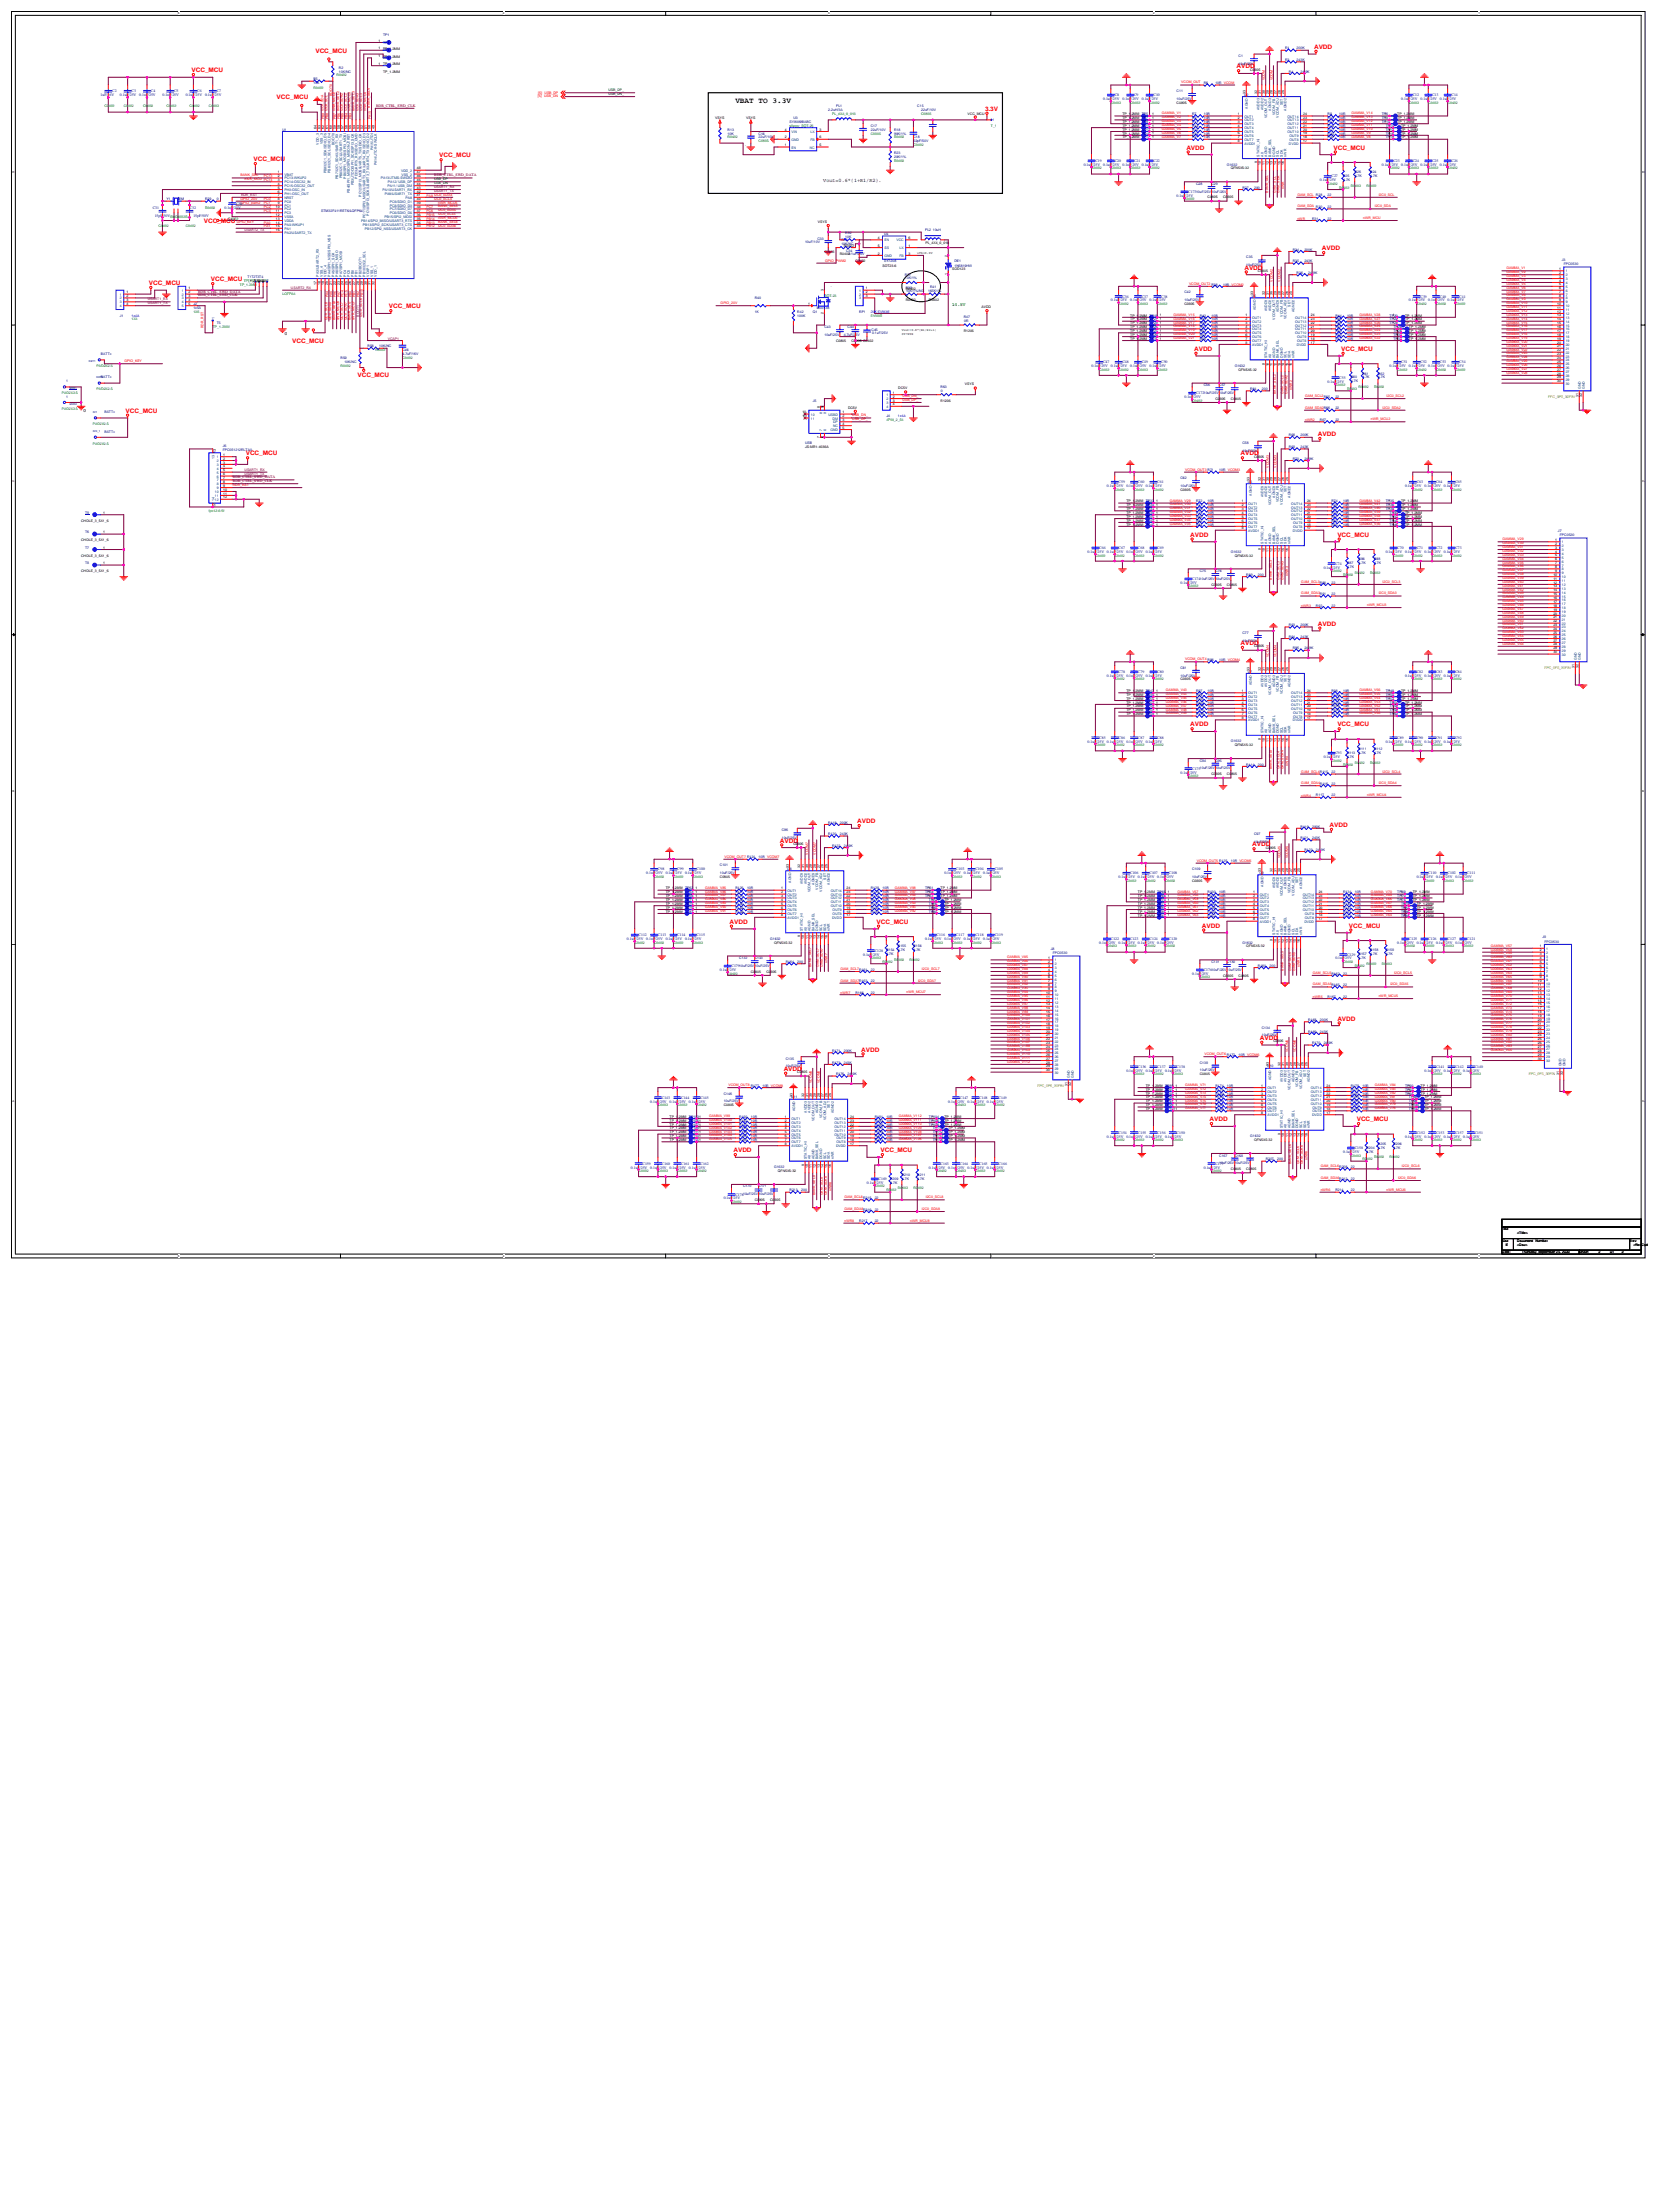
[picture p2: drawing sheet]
<svg xmlns="http://www.w3.org/2000/svg" width="914mm" height="1219mm" viewBox="0 0 914 1219" stroke-linecap="round" stroke-linejoin="round" font-family="sans-serif">
<defs><g id="words">
<text font-size="4.2" x="405" y="57">VBAT TO 3.3V</text>
<g font-size="3.4" fill="#f00">
<text x="174" y="29">VCC_MCU</text>
<text x="724" y="27">AVDD</text>
<text x="106" y="40">VCC_MCU</text>
<text x="682" y="38">AVDD</text>
<text x="152" y="55">VCC_MCU</text>
<text x="543" y="61">3.3V</text>
<text x="654" y="82">AVDD</text>
<text x="735" y="82">VCC_MCU</text>
<text x="140" y="89">VCC_MCU</text>
<text x="242" y="87">VCC_MCU</text>
<text x="112" y="123">VCC_MCU</text>
<text x="729" y="138">AVDD</text>
<text x="686" y="149">AVDD</text>
<text x="116" y="155">VCC_MCU</text>
<text x="82" y="157">VCC_MCU</text>
<text x="214" y="170">VCC_MCU</text>
<text x="161" y="189">VCC_MCU</text>
<text x="658" y="193">AVDD</text>
<text x="739" y="193">VCC_MCU</text>
<text x="197" y="208">VCC_MCU</text>
<text x="69" y="228">VCC_MCU</text>
<text x="726" y="240">AVDD</text>
<text x="135" y="251">VCC_MCU</text>
<text x="684" y="251">AVDD</text>
<text x="656" y="296">AVDD</text>
<text x="737" y="296">VCC_MCU</text>
<text x="726" y="345">AVDD</text>
<text x="684" y="356">AVDD</text>
<text x="656" y="400">AVDD</text>
<text x="737" y="400">VCC_MCU</text>
<text x="473" y="454">AVDD</text>
<text x="733" y="456">AVDD</text>
<text x="430" y="464">AVDD</text>
<text x="690" y="467">AVDD</text>
<text x="402" y="509">AVDD</text>
<text x="483" y="509">VCC_MCU</text>
<text x="662" y="511">AVDD</text>
<text x="744" y="511">VCC_MCU</text>
<text x="737" y="563">AVDD</text>
<text x="694" y="573">AVDD</text>
<text x="475" y="580">AVDD</text>
<text x="432" y="590">AVDD</text>
<text x="667" y="618">AVDD</text>
<text x="748" y="618">VCC_MCU</text>
<text x="404" y="635">AVDD</text>
<text x="485" y="635">VCC_MCU</text>
</g>
<text font-size="2.8" x="454" y="100">Vout=0.6*(1+R1/R2).</text>
<text font-size="2.5" fill="#008000" x="525" y="168">10.5V</text>
<g font-size="2.3">
<text x="157" y="185">0</text>
<text x="46" y="227">0</text>
</g>
<g font-size="2.1" fill="#000080">
<text x="55" y="53">1uF/16V</text>
<text x="62" y="51">C2</text>
<text x="66" y="53">0.1uF</text>
<text x="71" y="53">/25V</text>
<text x="72" y="51">C3</text>
<text x="77" y="53">0.1uF</text>
<text x="82" y="53">/25V</text>
<text x="83" y="51">C4</text>
<text x="90" y="53">0.1uF</text>
<text x="94" y="53">/25V</text>
<text x="96" y="51">C5</text>
<text x="102" y="53">0.1uF/25V</text>
<text x="109" y="51">C6</text>
<text x="113" y="53">0.1uF/25V</text>
<text x="119" y="51">C7</text>
<text x="614" y="53">C8</text>
<text x="625" y="53">C9</text>
<text x="636" y="53">C10</text>
<text x="779" y="53">C12</text>
<text x="789" y="53">C13</text>
<text x="800" y="53">C14</text>
<text x="608" y="55">0.1uF</text>
<text x="613" y="55">/25V</text>
<text x="619" y="55">0.1uF</text>
<text x="624" y="55">/25V</text>
<text x="629" y="55">0.1uF</text>
<text x="634" y="55">/25V</text>
<text x="772" y="55">0.1uF</text>
<text x="777" y="55">/25V</text>
<text x="783" y="55">0.1uF</text>
<text x="788" y="55">/25V</text>
<text x="794" y="55">0.1uF</text>
<text x="798" y="55">/25V</text>
<text x="604" y="89">C19</text>
<text x="614" y="89">C20</text>
<text x="625" y="89">C21</text>
<text x="636" y="89">C22</text>
<text x="768" y="89">C23</text>
<text x="779" y="89">C24</text>
<text x="789" y="89">C25</text>
<text x="800" y="89">C26</text>
<text x="597" y="91">0.1uF</text>
<text x="602" y="91">/25V</text>
<text x="608" y="91">0.1uF</text>
<text x="613" y="91">/25V</text>
<text x="619" y="91">0.1uF</text>
<text x="624" y="91">/25V</text>
<text x="629" y="91">0.1uF</text>
<text x="634" y="91">/25V</text>
<text x="762" y="91">0.1uF</text>
<text x="766" y="91">/25V</text>
<text x="772" y="91">0.1uF</text>
<text x="777" y="91">/25V</text>
<text x="783" y="91">0.1uF</text>
<text x="788" y="91">/25V</text>
<text x="794" y="91">0.1uF</text>
<text x="798" y="91">/25V</text>
<text x="727" y="100">0.1uF</text>
<text x="732" y="100">/25V</text>
<text x="734" y="98">C27</text>
<text x="655" y="106">C17310uF/25V</text>
<text x="130" y="113">C30</text>
<text x="649" y="109">0.1uF</text>
<text x="653" y="109">/25V</text>
<text x="84" y="115">C31</text>
<text x="85" y="119">15pF</text>
<text x="90" y="119">/50V</text>
<text x="104" y="115">C32</text>
<text x="107" y="119">15pF/50V</text>
<text x="124" y="115">0.1uF/25V</text>
<text x="612" y="166">0.1uF</text>
<text x="617" y="166">/25V</text>
<text x="619" y="164">C36</text>
<text x="623" y="166">0.1uF</text>
<text x="628" y="166">/25V</text>
<text x="629" y="164">C37</text>
<text x="634" y="166">0.1uF</text>
<text x="638" y="166">/25V</text>
<text x="640" y="164">C38</text>
<text x="777" y="166">0.1uF</text>
<text x="781" y="166">/25V</text>
<text x="783" y="164">C39</text>
<text x="787" y="166">0.1uF</text>
<text x="792" y="166">/25V</text>
<text x="794" y="164">C40</text>
<text x="798" y="166">0.1uF</text>
<text x="803" y="166">/25V</text>
<text x="804" y="164">C41</text>
<text x="602" y="202">0.1uF</text>
<text x="606" y="202">/25V</text>
<text x="608" y="200">C47</text>
<text x="612" y="202">0.1uF</text>
<text x="617" y="202">/25V</text>
<text x="619" y="200">C48</text>
<text x="623" y="202">0.1uF</text>
<text x="628" y="202">/25V</text>
<text x="629" y="200">C49</text>
<text x="634" y="202">0.1uF</text>
<text x="638" y="202">/25V</text>
<text x="640" y="200">C50</text>
<text x="766" y="202">0.1uF</text>
<text x="771" y="202">/25V</text>
<text x="772" y="200">C51</text>
<text x="777" y="202">0.1uF</text>
<text x="781" y="202">/25V</text>
<text x="783" y="200">C52</text>
<text x="787" y="202">0.1uF</text>
<text x="792" y="202">/25V</text>
<text x="794" y="200">C53</text>
<text x="798" y="202">0.1uF</text>
<text x="803" y="202">/25V</text>
<text x="804" y="200">C54</text>
<text x="738" y="209">C55</text>
<text x="732" y="211">0.1uF/25V</text>
<text x="653" y="219">0.1uF</text>
<text x="658" y="219">/25V</text>
<text x="659" y="217">C17210uF/25V</text>
<text x="610" y="269">0.1uF</text>
<text x="615" y="269">/25V</text>
<text x="617" y="266">C59</text>
<text x="621" y="269">0.1uF</text>
<text x="626" y="269">/25V</text>
<text x="627" y="266">C60</text>
<text x="631" y="269">0.1uF</text>
<text x="636" y="269">/25V</text>
<text x="638" y="266">C61</text>
<text x="774" y="269">0.1uF/25V</text>
<text x="781" y="266">C63</text>
<text x="785" y="269">0.1uF/25V</text>
<text x="792" y="266">C64</text>
<text x="796" y="269">0.1uF/25V</text>
<text x="802" y="266">C65</text>
<text x="599" y="305">0.1uF</text>
<text x="604" y="305">/25V</text>
<text x="606" y="303">C66</text>
<text x="610" y="305">0.1uF</text>
<text x="615" y="305">/25V</text>
<text x="617" y="303">C67</text>
<text x="621" y="305">0.1uF</text>
<text x="626" y="305">/25V</text>
<text x="627" y="303">C68</text>
<text x="631" y="305">0.1uF</text>
<text x="636" y="305">/25V</text>
<text x="638" y="303">C69</text>
<text x="764" y="305">0.1uF/25V</text>
<text x="770" y="303">C70</text>
<text x="774" y="305">0.1uF/25V</text>
<text x="781" y="303">C71</text>
<text x="785" y="305">0.1uF/25V</text>
<text x="792" y="303">C72</text>
<text x="796" y="305">0.1uF/25V</text>
<text x="802" y="303">C73</text>
<text x="736" y="311">C74</text>
<text x="730" y="313">0.1uF</text>
<text x="734" y="313">/25V</text>
<text x="651" y="322">0.1uF</text>
<text x="656" y="322">/25V</text>
<text x="657" y="320">C17410uF/25V</text>
<text x="617" y="371">C78</text>
<text x="627" y="371">C79</text>
<text x="638" y="371">C80</text>
<text x="781" y="371">C82</text>
<text x="792" y="371">C83</text>
<text x="802" y="371">C84</text>
<text x="610" y="373">0.1uF</text>
<text x="615" y="373">/25V</text>
<text x="621" y="373">0.1uF</text>
<text x="626" y="373">/25V</text>
<text x="631" y="373">0.1uF</text>
<text x="636" y="373">/25V</text>
<text x="774" y="373">0.1uF/25V</text>
<text x="785" y="373">0.1uF/25V</text>
<text x="796" y="373">0.1uF/25V</text>
<text x="606" y="407">C85</text>
<text x="617" y="407">C86</text>
<text x="627" y="407">C87</text>
<text x="638" y="407">C88</text>
<text x="770" y="407">C89</text>
<text x="781" y="407">C90</text>
<text x="792" y="407">C91</text>
<text x="802" y="407">C92</text>
<text x="599" y="409">0.1uF</text>
<text x="604" y="409">/25V</text>
<text x="610" y="409">0.1uF</text>
<text x="615" y="409">/25V</text>
<text x="621" y="409">0.1uF</text>
<text x="626" y="409">/25V</text>
<text x="631" y="409">0.1uF</text>
<text x="636" y="409">/25V</text>
<text x="764" y="409">0.1uF/25V</text>
<text x="774" y="409">0.1uF/25V</text>
<text x="785" y="409">0.1uF/25V</text>
<text x="796" y="409">0.1uF/25V</text>
<text x="730" y="418">0.1uF</text>
<text x="734" y="418">/25V</text>
<text x="736" y="416">C93</text>
<text x="657" y="424">C17510uF/25V</text>
<text x="651" y="426">0.1uF</text>
<text x="656" y="426">/25V</text>
<text x="363" y="480">C98</text>
<text x="373" y="480">C99</text>
<text x="384" y="480">C100</text>
<text x="527" y="480">C103</text>
<text x="538" y="480">C104</text>
<text x="548" y="480">C105</text>
<text x="356" y="482">0.1uF</text>
<text x="361" y="482">/25V</text>
<text x="367" y="482">0.1uF</text>
<text x="372" y="482">/25V</text>
<text x="378" y="482">0.1uF</text>
<text x="382" y="482">/25V</text>
<text x="521" y="482">0.1uF</text>
<text x="525" y="482">/25V</text>
<text x="531" y="482">0.1uF</text>
<text x="536" y="482">/25V</text>
<text x="542" y="482">0.1uF</text>
<text x="547" y="482">/25V</text>
<text x="617" y="484">0.1uF</text>
<text x="621" y="484">/25V</text>
<text x="623" y="482">C106</text>
<text x="627" y="484">0.1uF</text>
<text x="632" y="484">/25V</text>
<text x="634" y="482">C107</text>
<text x="638" y="484">0.1uF</text>
<text x="643" y="484">/25V</text>
<text x="644" y="482">C108</text>
<text x="781" y="484">0.1uF</text>
<text x="786" y="484">/25V</text>
<text x="787" y="482">C110</text>
<text x="792" y="484">0.1uF</text>
<text x="796" y="484">/25V</text>
<text x="798" y="482">C102</text>
<text x="802" y="484">0.1uF</text>
<text x="807" y="484">/25V</text>
<text x="809" y="482">C111</text>
<text x="346" y="518">0.1uF</text>
<text x="350" y="518">/25V</text>
<text x="352" y="516">C112</text>
<text x="356" y="518">0.1uF</text>
<text x="361" y="518">/25V</text>
<text x="363" y="516">C113</text>
<text x="367" y="518">0.1uF</text>
<text x="372" y="518">/25V</text>
<text x="373" y="516">C114</text>
<text x="378" y="518">0.1uF</text>
<text x="382" y="518">/25V</text>
<text x="384" y="516">C115</text>
<text x="510" y="518">0.1uF</text>
<text x="515" y="518">/25V</text>
<text x="516" y="516">C116</text>
<text x="521" y="518">0.1uF</text>
<text x="525" y="518">/25V</text>
<text x="527" y="516">C117</text>
<text x="531" y="518">0.1uF</text>
<text x="536" y="518">/25V</text>
<text x="538" y="516">C118</text>
<text x="542" y="518">0.1uF</text>
<text x="547" y="518">/25V</text>
<text x="548" y="516">C119</text>
<text x="606" y="520">0.1uF</text>
<text x="611" y="520">/25V</text>
<text x="612" y="518">C122</text>
<text x="617" y="520">0.1uF</text>
<text x="621" y="520">/25V</text>
<text x="623" y="518">C123</text>
<text x="627" y="520">0.1uF</text>
<text x="632" y="520">/25V</text>
<text x="634" y="518">C124</text>
<text x="638" y="520">0.1uF</text>
<text x="643" y="520">/25V</text>
<text x="644" y="518">C120</text>
<text x="770" y="520">0.1uF</text>
<text x="775" y="520">/25V</text>
<text x="777" y="518">C125</text>
<text x="781" y="520">0.1uF</text>
<text x="786" y="520">/25V</text>
<text x="787" y="518">C126</text>
<text x="792" y="520">0.1uF</text>
<text x="796" y="520">/25V</text>
<text x="798" y="518">C127</text>
<text x="802" y="520">0.1uF</text>
<text x="807" y="520">/25V</text>
<text x="809" y="518">C121</text>
<text x="476" y="527">0.1uF/25V</text>
<text x="482" y="525">C128</text>
<text x="742" y="527">C129</text>
<text x="403" y="533">C17910uF/25V</text>
<text x="736" y="529">0.1uF</text>
<text x="741" y="529">/25V</text>
<text x="397" y="535">0.1uF</text>
<text x="402" y="535">/25V</text>
<text x="657" y="537">0.1uF/25V</text>
<text x="663" y="535">C17610uF/25V</text>
<text x="621" y="591">0.1uF</text>
<text x="626" y="591">/25V</text>
<text x="627" y="589">C136</text>
<text x="631" y="591">0.1uF</text>
<text x="636" y="591">/25V</text>
<text x="638" y="589">C137</text>
<text x="642" y="591">0.1uF</text>
<text x="647" y="591">/25V</text>
<text x="649" y="589">C138</text>
<text x="785" y="591">0.1uF/25V</text>
<text x="792" y="589">C141</text>
<text x="796" y="591">0.1uF/25V</text>
<text x="802" y="589">C142</text>
<text x="806" y="591">0.1uF/25V</text>
<text x="813" y="589">C140</text>
<text x="365" y="606">C143</text>
<text x="375" y="606">C144</text>
<text x="386" y="606">C145</text>
<text x="529" y="606">C147</text>
<text x="540" y="606">C148</text>
<text x="550" y="606">C149</text>
<text x="358" y="608">0.1uF/25V</text>
<text x="369" y="608">0.1uF/25V</text>
<text x="380" y="608">0.1uF/25V</text>
<text x="523" y="608">0.1uF</text>
<text x="528" y="608">/25V</text>
<text x="533" y="608">0.1uF</text>
<text x="538" y="608">/25V</text>
<text x="544" y="608">0.1uF</text>
<text x="549" y="608">/25V</text>
<text x="610" y="627">0.1uF</text>
<text x="615" y="627">/25V</text>
<text x="617" y="625">C154</text>
<text x="621" y="627">0.1uF</text>
<text x="626" y="627">/25V</text>
<text x="627" y="625">C155</text>
<text x="631" y="627">0.1uF</text>
<text x="636" y="627">/25V</text>
<text x="638" y="625">C156</text>
<text x="642" y="627">0.1uF</text>
<text x="647" y="627">/25V</text>
<text x="649" y="625">C150</text>
<text x="774" y="627">0.1uF/25V</text>
<text x="781" y="625">C152</text>
<text x="785" y="627">0.1uF/25V</text>
<text x="792" y="625">C153</text>
<text x="796" y="627">0.1uF/25V</text>
<text x="802" y="625">C157</text>
<text x="806" y="627">0.1uF/25V</text>
<text x="813" y="625">C151</text>
<text x="740" y="636">0.1uF</text>
<text x="745" y="636">/25V</text>
<text x="747" y="633">C158</text>
<text x="354" y="642">C159</text>
<text x="365" y="642">C160</text>
<text x="375" y="642">C161</text>
<text x="386" y="642">C162</text>
<text x="518" y="642">C163</text>
<text x="529" y="642">C164</text>
<text x="540" y="642">C165</text>
<text x="550" y="642">C166</text>
<text x="670" y="642">C177</text>
<text x="348" y="644">0.1uF/25V</text>
<text x="358" y="644">0.1uF/25V</text>
<text x="369" y="644">0.1uF/25V</text>
<text x="380" y="644">0.1uF/25V</text>
<text x="512" y="644">0.1uF</text>
<text x="517" y="644">/25V</text>
<text x="523" y="644">0.1uF</text>
<text x="528" y="644">/25V</text>
<text x="533" y="644">0.1uF</text>
<text x="538" y="644">/25V</text>
<text x="544" y="644">0.1uF</text>
<text x="549" y="644">/25V</text>
<text x="663" y="644">0.1uF</text>
<text x="668" y="644">/25V</text>
<text x="478" y="653">0.1uF</text>
<text x="483" y="653">/25V</text>
<text x="484" y="650">C169</text>
<text x="405" y="659">C17810uF/25V</text>
<text x="399" y="661">0.1uF</text>
<text x="404" y="661">/25V</text>
</g>
<g font-size="2.1" fill="#800000">
<text x="207" y="59">RDR_CTRL_SWD_CLK</text>
<text x="239" y="97">RDR_CTRL_SWD_DATA</text>
<text x="109" y="161">RDR_CTRL_SWD_DATA</text>
<text x="109" y="163">RDR_CTRL_SWD_CLK</text>
<text x="128" y="264">RDR_CTRL_SWD_DATA</text>
<text x="128" y="266">RDR_CTRL_SWD_CLK</text>
</g>
<g font-size="1.9">
<text x="209" y="23">1</text>
<text x="209" y="27">1</text>
<text x="211" y="27">TP_1.2MM</text>
<text x="209" y="31">1</text>
<text x="209" y="36">1</text>
<text x="211" y="32">TP_1.2MM</text>
<text x="211" y="36">TP_1.2MM</text>
<text x="211" y="40">TP_1.2MM</text>
<text x="689" y="39">C0805</text>
<text x="686" y="52" transform="rotate(-90 686 52)">33</text>
<text x="693" y="52" transform="rotate(-90 693 52)">32</text>
<text x="695" y="52" transform="rotate(-90 695 52)">31</text>
<text x="697" y="52" transform="rotate(-90 697 52)">30</text>
<text x="699" y="52" transform="rotate(-90 699 52)">29</text>
<text x="701" y="52" transform="rotate(-90 701 52)">28</text>
<text x="704" y="52" transform="rotate(-90 704 52)">27</text>
<text x="706" y="52" transform="rotate(-90 706 52)">26</text>
<text x="708" y="52" transform="rotate(-90 708 52)">25</text>
<text x="649" y="57">C0805</text>
<text x="394" y="66">VSYS</text>
<text x="411" y="66">VSYS</text>
<text x="533" y="64">VCC_MCU</text>
<text x="619" y="64">TP_1</text>
<text x="619" y="66">TP_1</text>
<text x="623" y="64">.2MM TP5</text>
<text x="623" y="66">.2MM TP7</text>
<text x="635" y="63">1</text>
<text x="635" y="66">1</text>
<text x="682" y="63">1</text>
<text x="682" y="66">2</text>
<text x="718" y="66">23</text>
<text x="718" y="63">24</text>
<text x="763" y="66">1</text>
<text x="763" y="63">1</text>
<text x="770" y="66">TP_1.2MM</text>
<text x="770" y="64">TP_1.2MM</text>
<text x="174" y="71" transform="rotate(-90 174 71)">64</text>
<text x="177" y="71" transform="rotate(-90 177 71)">63</text>
<text x="179" y="71" transform="rotate(-90 179 71)">62</text>
<text x="181" y="71" transform="rotate(-90 181 71)">61</text>
<text x="183" y="71" transform="rotate(-90 183 71)">60</text>
<text x="185" y="71" transform="rotate(-90 185 71)">59</text>
<text x="187" y="71" transform="rotate(-90 187 71)">58</text>
<text x="189" y="71" transform="rotate(-90 189 71)">57</text>
<text x="191" y="71" transform="rotate(-90 191 71)">56</text>
<text x="194" y="71" transform="rotate(-90 194 71)">55</text>
<text x="196" y="71" transform="rotate(-90 196 71)">54</text>
<text x="198" y="71" transform="rotate(-90 198 71)">53</text>
<text x="200" y="71" transform="rotate(-90 200 71)">52</text>
<text x="202" y="71" transform="rotate(-90 202 71)">51</text>
<text x="204" y="71" transform="rotate(-90 204 71)">50</text>
<text x="206" y="71" transform="rotate(-90 206 71)">49</text>
<text x="619" y="68">TP_1.2MM TP9</text>
<text x="619" y="70">TP_1.2MM TP11</text>
<text x="635" y="68">1</text>
<text x="635" y="70">1</text>
<text x="682" y="68">3</text>
<text x="682" y="70">4</text>
<text x="718" y="70">21</text>
<text x="718" y="68">22</text>
<text x="763" y="68">1</text>
<text x="765" y="70">1</text>
<text x="770" y="68">TP_1.2MM</text>
<text x="772" y="70">TP_1.2MM</text>
<text x="433" y="76">2</text>
<text x="433" y="72">4</text>
<text x="452" y="72">3</text>
<text x="452" y="76">6</text>
<text x="619" y="72">TP_1.2MM TP12</text>
<text x="619" y="76">TP_1</text>
<text x="619" y="74">TP_1.2MM TP15</text>
<text x="623" y="76">.2MM TP17</text>
<text x="635" y="72">1</text>
<text x="635" y="76">1</text>
<text x="635" y="74">1</text>
<text x="682" y="72">5</text>
<text x="682" y="74">6</text>
<text x="682" y="76">7</text>
<text x="718" y="76">18</text>
<text x="718" y="74">19</text>
<text x="718" y="72">20</text>
<text x="765" y="72">1</text>
<text x="765" y="74">1</text>
<text x="765" y="76">1</text>
<text x="772" y="72">TP_1.2MM</text>
<text x="772" y="74">TP_1</text>
<text x="772" y="76">TP_1</text>
<text x="777" y="74">.2MM</text>
<text x="777" y="76">.2MM</text>
<text x="433" y="81">1</text>
<text x="452" y="81">5</text>
<text x="682" y="78">8</text>
<text x="718" y="78">17</text>
<text x="693" y="90" transform="rotate(-90 693 90)">9</text>
<text x="153" y="95">1</text>
<text x="230" y="95">47</text>
<text x="230" y="93">48</text>
<text x="678" y="93">QFN5X5-32</text>
<text x="695" y="91" transform="rotate(-90 695 91)">10</text>
<text x="697" y="91" transform="rotate(-90 697 91)">11</text>
<text x="699" y="91" transform="rotate(-90 699 91)">12</text>
<text x="701" y="91" transform="rotate(-90 701 91)">13</text>
<text x="704" y="91" transform="rotate(-90 704 91)">14</text>
<text x="706" y="91" transform="rotate(-90 706 91)">15</text>
<text x="708" y="91" transform="rotate(-90 708 91)">16</text>
<text x="153" y="98">2</text>
<text x="153" y="100">3</text>
<text x="153" y="102">4</text>
<text x="230" y="100">45</text>
<text x="230" y="98">46</text>
<text x="230" y="102">44</text>
<text x="153" y="104">5</text>
<text x="153" y="106">6</text>
<text x="230" y="106">42</text>
<text x="230" y="104">43</text>
<text x="153" y="108">7</text>
<text x="153" y="110">8</text>
<text x="153" y="113">9</text>
<text x="230" y="113">39</text>
<text x="230" y="110">40</text>
<text x="230" y="108">41</text>
<text x="666" y="109">C0805</text>
<text x="674" y="109">C0805</text>
<text x="152" y="115">10</text>
<text x="152" y="117">11</text>
<text x="152" y="119">12</text>
<text x="230" y="119">36</text>
<text x="230" y="117">37</text>
<text x="230" y="115">38</text>
<text x="152" y="121">13</text>
<text x="152" y="123">14</text>
<text x="152" y="125">15</text>
<text x="230" y="125">33</text>
<text x="230" y="123">34</text>
<text x="230" y="121">35</text>
<text x="451" y="123">VSYS</text>
<text x="152" y="127">16</text>
<text x="484" y="132">4</text>
<text x="501" y="132">6</text>
<text x="465" y="136">R0402</text>
<text x="484" y="136">5</text>
<text x="501" y="136">1</text>
<text x="510" y="134">PL_4X4_0_018</text>
<text x="454" y="139">C0603</text>
<text x="463" y="141">R0402</text>
<text x="484" y="140">2</text>
<text x="501" y="140">3</text>
<text x="522" y="141" transform="rotate(-90 522 141)">2</text>
<text x="471" y="145">C0402</text>
<text x="486" y="147">SOT23-6</text>
<text x="525" y="149">SOD123</text>
<text x="693" y="150">C0805</text>
<text x="859" y="149">1</text>
<text x="522" y="152" transform="rotate(-90 522 152)">1</text>
<text x="859" y="151">2</text>
<text x="859" y="153">3</text>
<text x="859" y="155">4</text>
<text x="70" y="162">1</text>
<text x="104" y="159">1</text>
<text x="104" y="162">2</text>
<text x="174" y="157" transform="rotate(-90 174 157)">17</text>
<text x="177" y="157" transform="rotate(-90 177 157)">18</text>
<text x="179" y="157" transform="rotate(-90 179 157)">19</text>
<text x="181" y="157" transform="rotate(-90 181 157)">20</text>
<text x="183" y="157" transform="rotate(-90 183 157)">21</text>
<text x="185" y="157" transform="rotate(-90 185 157)">22</text>
<text x="187" y="157" transform="rotate(-90 187 157)">23</text>
<text x="189" y="157" transform="rotate(-90 189 157)">24</text>
<text x="191" y="157" transform="rotate(-90 191 157)">25</text>
<text x="194" y="157" transform="rotate(-90 194 157)">26</text>
<text x="196" y="157" transform="rotate(-90 196 157)">27</text>
<text x="198" y="157" transform="rotate(-90 198 157)">28</text>
<text x="200" y="157" transform="rotate(-90 200 157)">29</text>
<text x="202" y="157" transform="rotate(-90 202 157)">30</text>
<text x="204" y="157" transform="rotate(-90 204 157)">31</text>
<text x="206" y="157" transform="rotate(-90 206 157)">32</text>
<text x="454" y="161" transform="rotate(-90 454 161)">3</text>
<text x="477" y="159">1</text>
<text x="477" y="162">2</text>
<text x="499" y="160">R0402</text>
<text x="859" y="157">5</text>
<text x="859" y="159">6</text>
<text x="859" y="162">7</text>
<text x="70" y="164">2</text>
<text x="70" y="166">3</text>
<text x="104" y="164">3</text>
<text x="104" y="166">4</text>
<text x="477" y="164">3</text>
<text x="499" y="166">R0402</text>
<text x="512" y="166">R0402</text>
<text x="691" y="163" transform="rotate(-90 691 163)">33</text>
<text x="697" y="163" transform="rotate(-90 697 163)">32</text>
<text x="699" y="163" transform="rotate(-90 699 163)">31</text>
<text x="701" y="163" transform="rotate(-90 701 163)">30</text>
<text x="704" y="163" transform="rotate(-90 704 163)">29</text>
<text x="706" y="163" transform="rotate(-90 706 163)">28</text>
<text x="708" y="163" transform="rotate(-90 708 163)">27</text>
<text x="710" y="163" transform="rotate(-90 710 163)">26</text>
<text x="712" y="163" transform="rotate(-90 712 163)">25</text>
<text x="859" y="164">8</text>
<text x="859" y="166">9</text>
<text x="70" y="168">4</text>
<text x="104" y="168">5</text>
<text x="445" y="168">1</text>
<text x="454" y="173" transform="rotate(-90 454 173)">2</text>
<text x="541" y="170">AVDD</text>
<text x="653" y="168">C0805</text>
<text x="858" y="168">10</text>
<text x="858" y="170">11</text>
<text x="858" y="172">12</text>
<text x="623" y="179">TP_1.2MM TP23</text>
<text x="623" y="174">TP_1</text>
<text x="623" y="177">TP_1</text>
<text x="628" y="174">.2MM TP19</text>
<text x="628" y="177">.2MM TP21</text>
<text x="639" y="179">1</text>
<text x="639" y="174">1</text>
<text x="639" y="177">1</text>
<text x="687" y="179">3</text>
<text x="687" y="174">1</text>
<text x="687" y="177">2</text>
<text x="723" y="179">22</text>
<text x="723" y="177">23</text>
<text x="723" y="174">24</text>
<text x="768" y="174">1</text>
<text x="768" y="177">1</text>
<text x="768" y="179">1</text>
<text x="774" y="174">TP_1.2MM</text>
<text x="774" y="177">TP_1.2MM</text>
<text x="774" y="179">TP_1.2MM</text>
<text x="858" y="174">13</text>
<text x="858" y="177">14</text>
<text x="858" y="179">15</text>
<text x="531" y="183">R1206</text>
<text x="623" y="181">TP_1.2MM TP25</text>
<text x="623" y="183">TP_1.2MM TP27</text>
<text x="623" y="185">TP_1.2MM TP29</text>
<text x="639" y="181">1</text>
<text x="639" y="183">1</text>
<text x="639" y="185">1</text>
<text x="687" y="183">5</text>
<text x="687" y="181">4</text>
<text x="687" y="185">6</text>
<text x="723" y="185">19</text>
<text x="723" y="183">20</text>
<text x="723" y="181">21</text>
<text x="770" y="181">1</text>
<text x="770" y="183">1</text>
<text x="770" y="185">1</text>
<text x="777" y="181">TP_1.2MM</text>
<text x="777" y="183">TP_1.2MM</text>
<text x="777" y="185">TP_1</text>
<text x="781" y="185">.2MM</text>
<text x="858" y="181">16</text>
<text x="858" y="183">17</text>
<text x="858" y="185">18</text>
<text x="461" y="188">C0805</text>
<text x="469" y="188">C0805 C0402</text>
<text x="623" y="187">TP_1</text>
<text x="628" y="187">.2MM TP31</text>
<text x="639" y="187">1</text>
<text x="687" y="187">7</text>
<text x="687" y="189">8</text>
<text x="723" y="189">17</text>
<text x="723" y="187">18</text>
<text x="770" y="187">1</text>
<text x="777" y="187">TP_1</text>
<text x="781" y="187">.2MM</text>
<text x="858" y="187">19</text>
<text x="858" y="189">20</text>
<text x="858" y="191">21</text>
<text x="858" y="194">22</text>
<text x="858" y="196">23</text>
<text x="858" y="198">24</text>
<text x="697" y="201" transform="rotate(-90 697 201)">9</text>
<text x="699" y="202" transform="rotate(-90 699 202)">10</text>
<text x="701" y="202" transform="rotate(-90 701 202)">11</text>
<text x="704" y="202" transform="rotate(-90 704 202)">12</text>
<text x="706" y="202" transform="rotate(-90 706 202)">13</text>
<text x="708" y="202" transform="rotate(-90 708 202)">14</text>
<text x="710" y="202" transform="rotate(-90 710 202)">15</text>
<text x="712" y="202" transform="rotate(-90 712 202)">16</text>
<text x="858" y="200">25</text>
<text x="858" y="202">26</text>
<text x="683" y="204">QFN5X5-32</text>
<text x="858" y="204">27</text>
<text x="858" y="206">28</text>
<text x="858" y="209">29</text>
<text x="495" y="215">DC5V</text>
<text x="532" y="212">VSYS</text>
<text x="858" y="211">30</text>
<text x="492" y="217">1</text>
<text x="492" y="219">2</text>
<text x="492" y="221">3</text>
<text x="518" y="222">R1206</text>
<text x="670" y="220">C0805</text>
<text x="678" y="220">C0805</text>
<text x="870" y="219" transform="rotate(-90 870 219)">31</text>
<text x="872" y="219" transform="rotate(-90 872 219)">32</text>
<text x="442" y="228">10</text>
<text x="452" y="225" transform="rotate(-90 452 225)">8</text>
<text x="454" y="225" transform="rotate(-90 454 225)">9</text>
<text x="464" y="228">1</text>
<text x="467" y="225">DC5V</text>
<text x="492" y="223">4</text>
<text x="442" y="230">11</text>
<text x="464" y="230">2</text>
<text x="464" y="232">3</text>
<text x="464" y="236">5</text>
<text x="464" y="234">4</text>
<text x="452" y="241" transform="rotate(-90 452 241)">7</text>
<text x="454" y="241" transform="rotate(-90 454 241)">6</text>
<text x="119" y="250" transform="rotate(-90 119 250)">13</text>
<text x="123" y="251">1</text>
<text x="444" y="247">JS-MR1-4036A</text>
<text x="123" y="253">2</text>
<text x="123" y="255">3</text>
<text x="123" y="258">4</text>
<text x="691" y="252">C0805</text>
<text x="123" y="260">5</text>
<text x="123" y="262">6</text>
<text x="123" y="264">7</text>
<text x="123" y="266">8</text>
<text x="123" y="268">9</text>
<text x="689" y="265" transform="rotate(-90 689 265)">33</text>
<text x="695" y="265" transform="rotate(-90 695 265)">32</text>
<text x="697" y="265" transform="rotate(-90 697 265)">31</text>
<text x="699" y="265" transform="rotate(-90 699 265)">30</text>
<text x="701" y="265" transform="rotate(-90 701 265)">29</text>
<text x="704" y="265" transform="rotate(-90 704 265)">28</text>
<text x="706" y="265" transform="rotate(-90 706 265)">27</text>
<text x="708" y="265" transform="rotate(-90 708 265)">26</text>
<text x="710" y="265" transform="rotate(-90 710 265)">25</text>
<text x="123" y="270">10</text>
<text x="123" y="273">11</text>
<text x="123" y="275">12</text>
<text x="651" y="270">C0805</text>
<text x="119" y="279" transform="rotate(-90 119 279)">14</text>
<text x="621" y="277">TP_1</text>
<text x="621" y="279">TP_1</text>
<text x="621" y="281">TP_1.2MM TP37</text>
<text x="625" y="277">.2MM TP33</text>
<text x="625" y="279">.2MM TP34</text>
<text x="637" y="277">1</text>
<text x="637" y="279">1</text>
<text x="637" y="281">1</text>
<text x="684" y="281">3</text>
<text x="684" y="277">1</text>
<text x="684" y="279">2</text>
<text x="720" y="281">22</text>
<text x="720" y="279">23</text>
<text x="720" y="277">24</text>
<text x="765" y="279">1</text>
<text x="765" y="281">1</text>
<text x="765" y="277">1</text>
<text x="772" y="279">TP_1.2MM</text>
<text x="772" y="281">TP_1.2MM</text>
<text x="772" y="277">TP_1.2MM</text>
<text x="45" y="288">CHOLE_3_5X1_6</text>
<text x="57" y="283">1</text>
<text x="621" y="288">TP_1.2MM TP43</text>
<text x="621" y="283">TP_1.2MM TP39</text>
<text x="621" y="285">TP_1.2MM TP41</text>
<text x="637" y="287">1</text>
<text x="637" y="283">1</text>
<text x="637" y="285">1</text>
<text x="684" y="285">5</text>
<text x="684" y="283">4</text>
<text x="684" y="287">6</text>
<text x="720" y="287">19</text>
<text x="720" y="285">20</text>
<text x="720" y="283">21</text>
<text x="768" y="283">1</text>
<text x="768" y="285">1</text>
<text x="768" y="287">1</text>
<text x="774" y="283">TP_1.2MM</text>
<text x="774" y="285">TP_1.2MM</text>
<text x="774" y="288">TP_1</text>
<text x="779" y="288">.2MM</text>
<text x="57" y="294">1</text>
<text x="621" y="290">TP_1</text>
<text x="625" y="290">.2MM TP45</text>
<text x="637" y="290">1</text>
<text x="684" y="290">7</text>
<text x="684" y="292">8</text>
<text x="720" y="292">17</text>
<text x="720" y="290">18</text>
<text x="768" y="290">1</text>
<text x="774" y="290">TP_1</text>
<text x="779" y="290">.2MM</text>
<text x="45" y="298">CHOLE_3_5X1_6</text>
<text x="857" y="298">1</text>
<text x="57" y="302">1</text>
<text x="695" y="303" transform="rotate(-90 695 303)">9</text>
<text x="697" y="304" transform="rotate(-90 697 304)">10</text>
<text x="699" y="304" transform="rotate(-90 699 304)">11</text>
<text x="701" y="304" transform="rotate(-90 701 304)">12</text>
<text x="704" y="304" transform="rotate(-90 704 304)">13</text>
<text x="706" y="304" transform="rotate(-90 706 304)">14</text>
<text x="708" y="304" transform="rotate(-90 708 304)">15</text>
<text x="710" y="304" transform="rotate(-90 710 304)">16</text>
<text x="857" y="300">2</text>
<text x="857" y="302">3</text>
<text x="857" y="305">4</text>
<text x="45" y="307">CHOLE_3_5X1_6</text>
<text x="57" y="311">1</text>
<text x="681" y="307">QFN5X5-32</text>
<text x="857" y="307">5</text>
<text x="857" y="309">6</text>
<text x="857" y="311">7</text>
<text x="45" y="315">CHOLE_3_5X1_6</text>
<text x="856" y="317">10</text>
<text x="857" y="313">8</text>
<text x="857" y="315">9</text>
<text x="668" y="323">C0805</text>
<text x="676" y="323">C0805</text>
<text x="856" y="319">11</text>
<text x="856" y="322">12</text>
<text x="856" y="324">13</text>
<text x="856" y="326">14</text>
<text x="856" y="328">15</text>
<text x="856" y="330">16</text>
<text x="856" y="332">17</text>
<text x="856" y="334">18</text>
<text x="856" y="337">19</text>
<text x="856" y="339">20</text>
<text x="856" y="341">21</text>
<text x="856" y="343">22</text>
<text x="856" y="345">23</text>
<text x="856" y="347">24</text>
<text x="856" y="349">25</text>
<text x="856" y="351">26</text>
<text x="856" y="354">27</text>
<text x="691" y="357">C0805</text>
<text x="856" y="356">28</text>
<text x="856" y="358">29</text>
<text x="856" y="360">30</text>
<text x="689" y="370" transform="rotate(-90 689 370)">33</text>
<text x="695" y="370" transform="rotate(-90 695 370)">32</text>
<text x="697" y="370" transform="rotate(-90 697 370)">31</text>
<text x="699" y="370" transform="rotate(-90 699 370)">30</text>
<text x="701" y="370" transform="rotate(-90 701 370)">29</text>
<text x="704" y="370" transform="rotate(-90 704 370)">28</text>
<text x="706" y="370" transform="rotate(-90 706 370)">27</text>
<text x="708" y="370" transform="rotate(-90 708 370)">26</text>
<text x="710" y="370" transform="rotate(-90 710 370)">25</text>
<text x="868" y="368" transform="rotate(-90 868 368)">31</text>
<text x="870" y="368" transform="rotate(-90 870 368)">32</text>
<text x="651" y="375">C0805</text>
<text x="621" y="381">TP_1</text>
<text x="621" y="384">TP_1</text>
<text x="625" y="381">.2MM TP47</text>
<text x="625" y="384">.2MM TP49</text>
<text x="637" y="381">1</text>
<text x="637" y="383">1</text>
<text x="684" y="381">1</text>
<text x="684" y="383">2</text>
<text x="720" y="383">23</text>
<text x="720" y="381">24</text>
<text x="765" y="381">1</text>
<text x="765" y="383">1</text>
<text x="772" y="381">TP_1.2MM</text>
<text x="772" y="384">TP_1.2MM</text>
<text x="621" y="390">TP_1.2MM TP55</text>
<text x="621" y="386">TP_1.2MM TP51</text>
<text x="621" y="388">TP_1.2MM TP53</text>
<text x="637" y="390">1</text>
<text x="637" y="386">1</text>
<text x="637" y="388">1</text>
<text x="684" y="390">5</text>
<text x="684" y="386">3</text>
<text x="684" y="388">4</text>
<text x="720" y="390">20</text>
<text x="720" y="388">21</text>
<text x="720" y="386">22</text>
<text x="765" y="386">1</text>
<text x="768" y="388">1</text>
<text x="768" y="390">1</text>
<text x="772" y="386">TP_1.2MM</text>
<text x="774" y="388">TP_1.2MM</text>
<text x="774" y="390">TP_1.2MM</text>
<text x="621" y="392">TP_1.2MM TP57</text>
<text x="621" y="394">TP_1</text>
<text x="625" y="394">.2MM TP59</text>
<text x="637" y="392">1</text>
<text x="637" y="394">1</text>
<text x="684" y="392">6</text>
<text x="684" y="394">7</text>
<text x="720" y="394">18</text>
<text x="720" y="392">19</text>
<text x="768" y="392">1</text>
<text x="768" y="394">1</text>
<text x="774" y="392">TP_1</text>
<text x="774" y="394">TP_1</text>
<text x="779" y="392">.2MM</text>
<text x="779" y="394">.2MM</text>
<text x="684" y="396">8</text>
<text x="720" y="396">17</text>
<text x="695" y="408" transform="rotate(-90 695 408)">9</text>
<text x="681" y="411">QFN5X5-32</text>
<text x="697" y="409" transform="rotate(-90 697 409)">10</text>
<text x="699" y="409" transform="rotate(-90 699 409)">11</text>
<text x="701" y="409" transform="rotate(-90 701 409)">12</text>
<text x="704" y="409" transform="rotate(-90 704 409)">13</text>
<text x="706" y="409" transform="rotate(-90 706 409)">14</text>
<text x="708" y="409" transform="rotate(-90 708 409)">15</text>
<text x="710" y="409" transform="rotate(-90 710 409)">16</text>
<text x="668" y="427">C0805</text>
<text x="676" y="427">C0805</text>
<text x="437" y="466">C0805</text>
<text x="698" y="468">C0805</text>
<text x="435" y="478" transform="rotate(-90 435 478)">33</text>
<text x="441" y="478" transform="rotate(-90 441 478)">32</text>
<text x="443" y="478" transform="rotate(-90 443 478)">31</text>
<text x="445" y="478" transform="rotate(-90 445 478)">30</text>
<text x="448" y="478" transform="rotate(-90 448 478)">29</text>
<text x="450" y="478" transform="rotate(-90 450 478)">28</text>
<text x="452" y="478" transform="rotate(-90 452 478)">27</text>
<text x="454" y="478" transform="rotate(-90 454 478)">26</text>
<text x="456" y="478" transform="rotate(-90 456 478)">25</text>
<text x="397" y="484">C0805</text>
<text x="657" y="486">C0805</text>
<text x="695" y="481" transform="rotate(-90 695 481)">33</text>
<text x="701" y="481" transform="rotate(-90 701 481)">32</text>
<text x="704" y="481" transform="rotate(-90 704 481)">31</text>
<text x="706" y="481" transform="rotate(-90 706 481)">30</text>
<text x="708" y="481" transform="rotate(-90 708 481)">29</text>
<text x="710" y="481" transform="rotate(-90 710 481)">28</text>
<text x="712" y="481" transform="rotate(-90 712 481)">27</text>
<text x="714" y="481" transform="rotate(-90 714 481)">26</text>
<text x="716" y="481" transform="rotate(-90 716 481)">25</text>
<text x="367" y="490">TP_1</text>
<text x="371" y="490">.2MM TP62</text>
<text x="383" y="490">1</text>
<text x="431" y="490">1</text>
<text x="467" y="490">24</text>
<text x="512" y="490">1</text>
<text x="518" y="490">TP_1.2MM</text>
<text x="367" y="492">TP_1</text>
<text x="367" y="494">TP_1.2MM TP66</text>
<text x="367" y="497">TP_1.2MM TP71</text>
<text x="371" y="492">.2MM TP63</text>
<text x="383" y="492">1</text>
<text x="383" y="494">1</text>
<text x="383" y="497">1</text>
<text x="431" y="494">3</text>
<text x="431" y="497">4</text>
<text x="431" y="492">2</text>
<text x="467" y="497">21</text>
<text x="467" y="494">22</text>
<text x="467" y="492">23</text>
<text x="512" y="494">1</text>
<text x="512" y="492">1</text>
<text x="514" y="497">1</text>
<text x="518" y="494">TP_1.2MM</text>
<text x="518" y="492">TP_1.2MM</text>
<text x="521" y="497">TP_1.2MM</text>
<text x="627" y="494">TP_1</text>
<text x="627" y="497">TP_1.2MM TP73</text>
<text x="627" y="492">TP_1</text>
<text x="632" y="494">.2MM TP68</text>
<text x="632" y="492">.2MM TP65</text>
<text x="644" y="494">1</text>
<text x="644" y="497">1</text>
<text x="644" y="492">1</text>
<text x="691" y="497">3</text>
<text x="691" y="492">1</text>
<text x="691" y="494">2</text>
<text x="727" y="497">22</text>
<text x="727" y="494">23</text>
<text x="727" y="492">24</text>
<text x="772" y="492">1</text>
<text x="772" y="494">1</text>
<text x="772" y="497">1</text>
<text x="779" y="492">TP_1.2MM</text>
<text x="779" y="494">TP_1.2MM</text>
<text x="779" y="497">TP_1.2MM</text>
<text x="367" y="499">TP_1.2MM TP75</text>
<text x="367" y="503">TP_1</text>
<text x="367" y="501">TP_1.2MM TP79</text>
<text x="371" y="503">.2MM TP83</text>
<text x="383" y="499">1</text>
<text x="383" y="503">1</text>
<text x="383" y="501">1</text>
<text x="431" y="499">5</text>
<text x="431" y="501">6</text>
<text x="431" y="503">7</text>
<text x="467" y="503">18</text>
<text x="467" y="501">19</text>
<text x="467" y="499">20</text>
<text x="514" y="499">1</text>
<text x="514" y="501">1</text>
<text x="514" y="503">1</text>
<text x="521" y="499">TP_1.2MM</text>
<text x="521" y="501">TP_1</text>
<text x="521" y="503">TP_1</text>
<text x="525" y="501">.2MM</text>
<text x="525" y="503">.2MM</text>
<text x="627" y="499">TP_1.2MM TP77</text>
<text x="627" y="501">TP_1.2MM TP81</text>
<text x="627" y="503">TP_1.2MM TP85</text>
<text x="644" y="499">1</text>
<text x="644" y="501">1</text>
<text x="644" y="503">1</text>
<text x="691" y="501">5</text>
<text x="691" y="499">4</text>
<text x="691" y="503">6</text>
<text x="727" y="503">19</text>
<text x="727" y="501">20</text>
<text x="727" y="499">21</text>
<text x="774" y="499">1</text>
<text x="774" y="501">1</text>
<text x="774" y="503">1</text>
<text x="781" y="499">TP_1.2MM</text>
<text x="781" y="501">TP_1.2MM</text>
<text x="781" y="503">TP_1</text>
<text x="785" y="503">.2MM</text>
<text x="431" y="505">8</text>
<text x="467" y="505">17</text>
<text x="627" y="505">TP_1</text>
<text x="632" y="505">.2MM TP87</text>
<text x="644" y="505">1</text>
<text x="691" y="505">7</text>
<text x="691" y="507">8</text>
<text x="727" y="507">17</text>
<text x="727" y="505">18</text>
<text x="774" y="505">1</text>
<text x="781" y="505">TP_1</text>
<text x="785" y="505">.2MM</text>
<text x="427" y="520">QFN5X5-32</text>
<text x="441" y="517" transform="rotate(-90 441 517)">9</text>
<text x="443" y="518" transform="rotate(-90 443 518)">10</text>
<text x="445" y="518" transform="rotate(-90 445 518)">11</text>
<text x="448" y="518" transform="rotate(-90 448 518)">12</text>
<text x="450" y="518" transform="rotate(-90 450 518)">13</text>
<text x="452" y="518" transform="rotate(-90 452 518)">14</text>
<text x="454" y="518" transform="rotate(-90 454 518)">15</text>
<text x="456" y="518" transform="rotate(-90 456 518)">16</text>
<text x="701" y="519" transform="rotate(-90 701 519)">9</text>
<text x="704" y="520" transform="rotate(-90 704 520)">10</text>
<text x="706" y="520" transform="rotate(-90 706 520)">11</text>
<text x="708" y="520" transform="rotate(-90 708 520)">12</text>
<text x="710" y="520" transform="rotate(-90 710 520)">13</text>
<text x="712" y="520" transform="rotate(-90 712 520)">14</text>
<text x="714" y="520" transform="rotate(-90 714 520)">15</text>
<text x="716" y="520" transform="rotate(-90 716 520)">16</text>
<text x="687" y="522">QFN5X5-32</text>
<text x="849" y="522">1</text>
<text x="849" y="524">2</text>
<text x="849" y="526">3</text>
<text x="578" y="529">1</text>
<text x="578" y="531">2</text>
<text x="578" y="533">3</text>
<text x="849" y="529">4</text>
<text x="849" y="531">5</text>
<text x="849" y="533">6</text>
<text x="414" y="536">C0805</text>
<text x="422" y="536">C0805</text>
<text x="578" y="535">4</text>
<text x="578" y="537">5</text>
<text x="578" y="539">6</text>
<text x="674" y="538">C0805</text>
<text x="683" y="538">C0805</text>
<text x="849" y="535">7</text>
<text x="849" y="537">8</text>
<text x="849" y="539">9</text>
<text x="578" y="541">7</text>
<text x="578" y="544">8</text>
<text x="578" y="546">9</text>
<text x="848" y="541">10</text>
<text x="848" y="544">11</text>
<text x="848" y="546">12</text>
<text x="577" y="548">10</text>
<text x="577" y="550">11</text>
<text x="848" y="548">13</text>
<text x="848" y="550">14</text>
<text x="577" y="552">12</text>
<text x="577" y="554">13</text>
<text x="577" y="556">14</text>
<text x="848" y="552">15</text>
<text x="848" y="554">16</text>
<text x="848" y="556">17</text>
<text x="577" y="558">15</text>
<text x="577" y="561">16</text>
<text x="577" y="563">17</text>
<text x="848" y="558">18</text>
<text x="848" y="561">19</text>
<text x="848" y="563">20</text>
<text x="577" y="565">18</text>
<text x="577" y="567">19</text>
<text x="577" y="569">20</text>
<text x="848" y="565">21</text>
<text x="848" y="567">22</text>
<text x="848" y="569">23</text>
<text x="577" y="571">21</text>
<text x="577" y="573">22</text>
<text x="577" y="576">23</text>
<text x="702" y="575">C0805</text>
<text x="848" y="571">24</text>
<text x="848" y="573">25</text>
<text x="848" y="576">26</text>
<text x="577" y="578">24</text>
<text x="577" y="580">25</text>
<text x="577" y="582">26</text>
<text x="848" y="578">27</text>
<text x="848" y="580">28</text>
<text x="848" y="582">29</text>
<text x="577" y="584">27</text>
<text x="577" y="586">28</text>
<text x="699" y="587" transform="rotate(-90 699 587)">33</text>
<text x="706" y="587" transform="rotate(-90 706 587)">32</text>
<text x="708" y="587" transform="rotate(-90 708 587)">31</text>
<text x="710" y="587" transform="rotate(-90 710 587)">30</text>
<text x="712" y="587" transform="rotate(-90 712 587)">29</text>
<text x="714" y="587" transform="rotate(-90 714 587)">28</text>
<text x="716" y="587" transform="rotate(-90 716 587)">27</text>
<text x="718" y="587" transform="rotate(-90 718 587)">26</text>
<text x="721" y="587" transform="rotate(-90 721 587)">25</text>
<text x="848" y="584">30</text>
<text x="439" y="592">C0805</text>
<text x="577" y="588">29</text>
<text x="577" y="590">30</text>
<text x="661" y="593">C0805</text>
<text x="859" y="592" transform="rotate(-90 859 592)">31</text>
<text x="861" y="592" transform="rotate(-90 861 592)">32</text>
<text x="588" y="599" transform="rotate(-90 588 599)">31</text>
<text x="590" y="599" transform="rotate(-90 590 599)">32</text>
<text x="631" y="599">TP_1</text>
<text x="636" y="599">.2MM TP89</text>
<text x="648" y="599">1</text>
<text x="695" y="599">1</text>
<text x="731" y="599">24</text>
<text x="776" y="599">1</text>
<text x="783" y="599">TP_1.2MM</text>
<text x="437" y="604" transform="rotate(-90 437 604)">33</text>
<text x="443" y="604" transform="rotate(-90 443 604)">32</text>
<text x="445" y="604" transform="rotate(-90 445 604)">31</text>
<text x="448" y="604" transform="rotate(-90 448 604)">30</text>
<text x="450" y="604" transform="rotate(-90 450 604)">29</text>
<text x="452" y="604" transform="rotate(-90 452 604)">28</text>
<text x="454" y="604" transform="rotate(-90 454 604)">27</text>
<text x="456" y="604" transform="rotate(-90 456 604)">26</text>
<text x="458" y="604" transform="rotate(-90 458 604)">25</text>
<text x="631" y="603">TP_1.2MM TP93</text>
<text x="631" y="605">TP_1.2MM TP95</text>
<text x="631" y="601">TP_1</text>
<text x="636" y="601">.2MM TP91</text>
<text x="648" y="603">1</text>
<text x="648" y="605">1</text>
<text x="648" y="601">1</text>
<text x="695" y="603">3</text>
<text x="695" y="605">4</text>
<text x="695" y="601">2</text>
<text x="731" y="605">21</text>
<text x="731" y="603">22</text>
<text x="731" y="601">23</text>
<text x="776" y="601">1</text>
<text x="776" y="603">1</text>
<text x="778" y="605">1</text>
<text x="783" y="601">TP_1.2MM</text>
<text x="783" y="603">TP_1.2MM</text>
<text x="785" y="605">TP_1.2MM</text>
<text x="399" y="610">C0805</text>
<text x="631" y="608">TP_1.2MM TP97</text>
<text x="631" y="612">TP_1</text>
<text x="631" y="610">TP_1.2MM TP99</text>
<text x="636" y="612">.2MM TP1011</text>
<text x="648" y="608">1</text>
<text x="648" y="610">1</text>
<text x="695" y="608">5</text>
<text x="695" y="610">6</text>
<text x="695" y="612">7</text>
<text x="731" y="612">18</text>
<text x="731" y="610">19</text>
<text x="731" y="608">20</text>
<text x="778" y="608">1</text>
<text x="778" y="610">1</text>
<text x="778" y="612">1</text>
<text x="785" y="608">TP_1.2MM</text>
<text x="785" y="610">TP_1</text>
<text x="785" y="612">TP_1</text>
<text x="790" y="610">.2MM</text>
<text x="790" y="612">.2MM</text>
<text x="369" y="616">TP_1</text>
<text x="374" y="616">.2MM TP1031</text>
<text x="433" y="616">1</text>
<text x="469" y="616">24</text>
<text x="514" y="616">1</text>
<text x="521" y="616">TP_1.2MM</text>
<text x="695" y="614">8</text>
<text x="731" y="614">17</text>
<text x="369" y="618">TP_1</text>
<text x="369" y="620">TP_1.2MM TP1071</text>
<text x="369" y="623">TP_1.2MM TP1091</text>
<text x="374" y="618">.2MM TP1051</text>
<text x="433" y="620">3</text>
<text x="433" y="622">4</text>
<text x="433" y="618">2</text>
<text x="469" y="622">21</text>
<text x="469" y="620">22</text>
<text x="469" y="618">23</text>
<text x="514" y="618">1</text>
<text x="514" y="620">1</text>
<text x="516" y="622">1</text>
<text x="521" y="618">TP_1.2MM</text>
<text x="521" y="620">TP_1.2MM</text>
<text x="523" y="623">TP_1.2MM</text>
<text x="369" y="629">TP_1</text>
<text x="369" y="627">TP_1.2MM TP1141</text>
<text x="369" y="625">TP_1.2MM TP1111</text>
<text x="374" y="629">.2MM TP1151</text>
<text x="433" y="625">5</text>
<text x="433" y="627">6</text>
<text x="433" y="629">7</text>
<text x="469" y="629">18</text>
<text x="469" y="627">19</text>
<text x="469" y="625">20</text>
<text x="516" y="629">1</text>
<text x="516" y="625">1</text>
<text x="516" y="627">1</text>
<text x="523" y="629">TP_1</text>
<text x="523" y="625">TP_1.2MM</text>
<text x="523" y="627">TP_1</text>
<text x="527" y="629">.2MM</text>
<text x="527" y="627">.2MM</text>
<text x="691" y="629">QFN5X5-32</text>
<text x="706" y="625" transform="rotate(-90 706 625)">9</text>
<text x="708" y="627" transform="rotate(-90 708 627)">10</text>
<text x="710" y="627" transform="rotate(-90 710 627)">11</text>
<text x="712" y="627" transform="rotate(-90 712 627)">12</text>
<text x="714" y="627" transform="rotate(-90 714 627)">13</text>
<text x="716" y="627" transform="rotate(-90 716 627)">14</text>
<text x="718" y="627" transform="rotate(-90 718 627)">15</text>
<text x="721" y="627" transform="rotate(-90 721 627)">16</text>
<text x="433" y="631">8</text>
<text x="469" y="631">17</text>
<text x="429" y="646">QFN5X5-32</text>
<text x="443" y="643" transform="rotate(-90 443 643)">9</text>
<text x="445" y="644" transform="rotate(-90 445 644)">10</text>
<text x="448" y="644" transform="rotate(-90 448 644)">11</text>
<text x="450" y="644" transform="rotate(-90 450 644)">12</text>
<text x="452" y="644" transform="rotate(-90 452 644)">13</text>
<text x="454" y="644" transform="rotate(-90 454 644)">14</text>
<text x="456" y="644" transform="rotate(-90 456 644)">15</text>
<text x="458" y="644" transform="rotate(-90 458 644)">16</text>
<text x="678" y="645">C0805</text>
<text x="687" y="645">C0805</text>
<text x="416" y="662">C0805</text>
<text x="425" y="662">C0805</text>
<text x="828" y="678">Title</text>
<text x="836" y="680">&lt;Title&gt;</text>
<text x="828" y="684">Size</text>
<text x="830" y="687">E</text>
<text x="836" y="684">Document</text>
<text x="836" y="687">&lt;Doc&gt;</text>
<text x="846" y="684">Number</text>
<text x="898" y="684">Rev</text>
<text x="900" y="687">&lt;Rev</text>
<text x="905" y="687">Code&gt;</text>
<text x="828" y="691">Date:</text>
<text x="839" y="691">Thursday, September 24, 2020</text>
<text x="870" y="691">Sheet</text>
<text x="881" y="691">2</text>
<text x="888" y="691">of</text>
<text x="894" y="691">2</text>
</g>
<g font-size="1.9" fill="#000080">
<text x="211" y="20">TP1</text>
<text x="211" y="24">TP2</text>
<text x="211" y="28">TP3</text>
<text x="708" y="27">R1</text>
<text x="715" y="27">200K</text>
<text x="211" y="33">TP4</text>
<text x="683" y="31">C1</text>
<text x="683" y="36">10uF/25V</text>
<text x="708" y="34">R3</text>
<text x="715" y="34">243K</text>
<text x="187" y="38">R2</text>
<text x="187" y="40">10K/NC</text>
<text x="710" y="40">R4</text>
<text x="717" y="40">24</text>
<text x="719" y="40">.</text>
<text x="719" y="40">9K</text>
<text x="173" y="44">R5</text>
<text x="173" y="46">10K</text>
<text x="663" y="46">R6</text>
<text x="670" y="46">10R VCOM</text>
<text x="649" y="51">C11</text>
<text x="686" y="53">U2</text>
<text x="461" y="59">PL1</text>
<text x="506" y="59">C15</text>
<text x="649" y="55">10uF/25V</text>
<text x="437" y="66">U3</text>
<text x="457" y="61">2.2uH/3A</text>
<text x="508" y="61">22uF/10V</text>
<text x="657" y="64">R7</text>
<text x="657" y="66">R9</text>
<text x="663" y="64">10R</text>
<text x="663" y="66">10R</text>
<text x="732" y="66">R10</text>
<text x="732" y="64">R8</text>
<text x="738" y="66">10R</text>
<text x="738" y="64">10R</text>
<text x="762" y="66">TP8</text>
<text x="762" y="64">TP6</text>
<text x="435" y="68">SY8009BABC</text>
<text x="480" y="70">C17</text>
<text x="657" y="68">R11</text>
<text x="657" y="70">R14</text>
<text x="663" y="68">10R</text>
<text x="663" y="70">10R</text>
<text x="732" y="68">R12</text>
<text x="732" y="70">R16</text>
<text x="738" y="68">10R</text>
<text x="738" y="70">10R</text>
<text x="762" y="68">TP10</text>
<text x="764" y="70">TP14</text>
<text x="156" y="72">U1</text>
<text x="401" y="72">R13</text>
<text x="401" y="74">10K</text>
<text x="418" y="74">C16</text>
<text x="418" y="76">22uF/10V</text>
<text x="480" y="72">22uF/10V</text>
<text x="493" y="72">R18</text>
<text x="493" y="74">90K/1%</text>
<text x="503" y="76">C18</text>
<text x="657" y="72">R15</text>
<text x="657" y="74">R19</text>
<text x="657" y="76">R21</text>
<text x="663" y="72">10R</text>
<text x="663" y="74">10R</text>
<text x="663" y="76">10R</text>
<text x="732" y="72">R17</text>
<text x="732" y="74">R20</text>
<text x="732" y="76">R22</text>
<text x="738" y="72">10R</text>
<text x="738" y="74">10R</text>
<text x="738" y="76">10R</text>
<text x="764" y="72">TP13</text>
<text x="764" y="74">TP16</text>
<text x="764" y="76">TP18</text>
<text x="503" y="78">22pF/50V</text>
<text x="493" y="85">R23</text>
<text x="493" y="87">20K/1%</text>
<text x="676" y="91">G1632</text>
<text x="747" y="96">R26</text>
<text x="755" y="96">R24</text>
<text x="659" y="102">C28</text>
<text x="668" y="102">C29</text>
<text x="740" y="98">R25</text>
<text x="740" y="100">4.7K</text>
<text x="747" y="98">4.7K</text>
<text x="755" y="98">4.7K</text>
<text x="668" y="106">10uF/25V</text>
<text x="685" y="104">R27</text>
<text x="691" y="104">200</text>
<text x="92" y="110">Y1</text>
<text x="98" y="110">8M</text>
<text x="113" y="110">R29</text>
<text x="119" y="110">0</text>
<text x="732" y="108">22</text>
<text x="177" y="117">STM32F411RET6/LQFP64</text>
<text x="732" y="115">22</text>
<text x="723" y="121">R31</text>
<text x="732" y="121">22</text>
<text x="466" y="129">R32</text>
<text x="466" y="131">10K</text>
<text x="487" y="130">U4</text>
<text x="510" y="128">PL2</text>
<text x="514" y="128">10uH</text>
<text x="444" y="134">10uF/10V</text>
<text x="451" y="132">C33</text>
<text x="464" y="133">R33</text>
<text x="464" y="135">10K/NC</text>
<text x="466" y="139">C34</text>
<text x="468" y="141">0.1uF/25V</text>
<text x="687" y="142">C35</text>
<text x="713" y="138">R34</text>
<text x="719" y="138">200K</text>
<text x="861" y="144">J3</text>
<text x="487" y="145">SY7208</text>
<text x="526" y="145">DE1</text>
<text x="526" y="147">1N5819HW</text>
<text x="687" y="147">10uF/25V</text>
<text x="713" y="145">R35</text>
<text x="719" y="145">243K</text>
<text x="862" y="146">FPC0530</text>
<text x="136" y="153">T1T2T3T4</text>
<text x="499" y="152">R37</text>
<text x="499" y="154">10K/1%</text>
<text x="715" y="151">R36</text>
<text x="721" y="151">24</text>
<text x="723" y="151">.</text>
<text x="724" y="151">9K</text>
<text x="499" y="159">R39</text>
<text x="499" y="161">10K/1%/NC</text>
<text x="512" y="161">165K1%</text>
<text x="513" y="159">R41</text>
<text x="653" y="162">C42</text>
<text x="674" y="157">10R VCOM2</text>
<text x="416" y="165">R40</text>
<text x="653" y="166">10uF/25V</text>
<text x="690" y="164">U5</text>
<text x="107" y="168">J2</text>
<text x="107" y="170">1x5A</text>
<text x="416" y="173">1K</text>
<text x="439" y="172">R42</text>
<text x="448" y="172">Q1</text>
<text x="450" y="170">BSS138</text>
<text x="474" y="172">RP1</text>
<text x="66" y="174">J1</text>
<text x="119" y="179">T5</text>
<text x="439" y="174">100K</text>
<text x="531" y="175">R47</text>
<text x="531" y="178">0R</text>
<text x="661" y="174">R43</text>
<text x="661" y="177">R45</text>
<text x="661" y="179">R48</text>
<text x="668" y="174">10R</text>
<text x="668" y="177">10R</text>
<text x="668" y="179">10R</text>
<text x="736" y="174">R44</text>
<text x="736" y="177">R46</text>
<text x="736" y="179">R49</text>
<text x="742" y="174">10R</text>
<text x="742" y="177">10R</text>
<text x="742" y="179">10R</text>
<text x="766" y="174">TP20</text>
<text x="766" y="177">TP22</text>
<text x="766" y="179">TP24</text>
<text x="454" y="181">C43</text>
<text x="454" y="185">10uF/25V</text>
<text x="465" y="185">4.7uF/25V</text>
<text x="467" y="181">C44</text>
<text x="480" y="183">C45</text>
<text x="481" y="184">0.1uF/25V</text>
<text x="661" y="181">R50</text>
<text x="661" y="183">R52</text>
<text x="661" y="185">R54</text>
<text x="668" y="181">10R</text>
<text x="668" y="183">10R</text>
<text x="668" y="185">10R</text>
<text x="736" y="181">R51</text>
<text x="736" y="183">R53</text>
<text x="736" y="185">R55</text>
<text x="742" y="181">10R</text>
<text x="742" y="183">10R</text>
<text x="742" y="185">10R</text>
<text x="768" y="181">TP26</text>
<text x="768" y="183">TP28</text>
<text x="768" y="185">TP30</text>
<text x="203" y="192">R58</text>
<text x="209" y="192">10K/NC</text>
<text x="661" y="187">R56</text>
<text x="668" y="187">10R</text>
<text x="736" y="187">R57</text>
<text x="742" y="187">10R</text>
<text x="768" y="187">TP32</text>
<text x="56" y="196">BATT+</text>
<text x="188" y="198">R59</text>
<text x="222" y="194">C46</text>
<text x="222" y="196">4.7uF/16V</text>
<text x="190" y="200">10K/NC</text>
<text x="681" y="202">G1632</text>
<text x="56" y="209">BATT+</text>
<text x="745" y="209">R60</text>
<text x="751" y="206">R61</text>
<text x="751" y="209">4.7K</text>
<text x="760" y="206">R62</text>
<text x="760" y="209">4.7K</text>
<text x="36" y="211">1</text>
<text x="518" y="214">R63</text>
<text x="663" y="213">C56</text>
<text x="672" y="213">C57</text>
<text x="689" y="215">R64</text>
<text x="695" y="215">200</text>
<text x="745" y="211">4.7K</text>
<text x="36" y="219">1</text>
<text x="448" y="221">J5</text>
<text x="519" y="216">0</text>
<text x="672" y="217">10uF/25V</text>
<text x="736" y="219">22</text>
<text x="58" y="228">BATT+</text>
<text x="736" y="226">22</text>
<text x="489" y="230">J4</text>
<text x="727" y="232">R67</text>
<text x="736" y="232">22</text>
<text x="58" y="238">BATT+</text>
<text x="444" y="245">USB</text>
<text x="685" y="245">C58</text>
<text x="710" y="241">R68</text>
<text x="717" y="241">200K</text>
<text x="123" y="246">J6</text>
<text x="123" y="249">FPC051212RLTA0</text>
<text x="685" y="249">10uF/25V</text>
<text x="710" y="247">R69</text>
<text x="717" y="247">243K</text>
<text x="713" y="253">R70</text>
<text x="719" y="253">24.</text>
<text x="722" y="253">9K</text>
<text x="672" y="260">10R VCOM3</text>
<text x="651" y="264">C62</text>
<text x="651" y="268">10uF/25V</text>
<text x="688" y="266">U6</text>
<text x="659" y="277">R72</text>
<text x="659" y="279">R73</text>
<text x="659" y="281">R76</text>
<text x="666" y="277">10R</text>
<text x="666" y="279">10R</text>
<text x="666" y="281">10R</text>
<text x="734" y="281">R77</text>
<text x="734" y="277">R74</text>
<text x="734" y="279">R75</text>
<text x="740" y="281">10R</text>
<text x="740" y="277">10R</text>
<text x="740" y="279">10R</text>
<text x="764" y="279">TP36</text>
<text x="764" y="281">TP38</text>
<text x="764" y="277">TP35</text>
<text x="47" y="283">T9</text>
<text x="659" y="283">R78</text>
<text x="659" y="285">R80</text>
<text x="659" y="288">R82</text>
<text x="666" y="283">10R</text>
<text x="666" y="285">10R</text>
<text x="666" y="288">10R</text>
<text x="734" y="283">R79</text>
<text x="734" y="285">R81</text>
<text x="734" y="288">R83</text>
<text x="740" y="283">10R</text>
<text x="740" y="285">10R</text>
<text x="740" y="288">10R</text>
<text x="766" y="283">TP40</text>
<text x="766" y="285">TP42</text>
<text x="766" y="288">TP44</text>
<text x="47" y="294">T6</text>
<text x="659" y="290">R84</text>
<text x="666" y="290">10R</text>
<text x="734" y="290">R85</text>
<text x="740" y="290">10R</text>
<text x="766" y="290">TP46</text>
<text x="859" y="293">J7</text>
<text x="860" y="296">FPC0530</text>
<text x="47" y="302">T7</text>
<text x="678" y="305">G1632</text>
<text x="47" y="311">T8</text>
<text x="742" y="311">R87</text>
<text x="749" y="309">R86</text>
<text x="749" y="311">4.7K</text>
<text x="757" y="309">R88</text>
<text x="757" y="311">4.7K</text>
<text x="661" y="315">C75</text>
<text x="670" y="315">C76</text>
<text x="687" y="317">R89</text>
<text x="693" y="317">200</text>
<text x="742" y="313">4.7K</text>
<text x="670" y="320">10uF/25V</text>
<text x="734" y="322">22</text>
<text x="734" y="328">22</text>
<text x="725" y="334">R92</text>
<text x="734" y="334">22</text>
<text x="710" y="345">R93</text>
<text x="717" y="345">200K</text>
<text x="685" y="349">C77</text>
<text x="685" y="354">10uF/25V</text>
<text x="710" y="352">R94</text>
<text x="717" y="352">243K</text>
<text x="713" y="358">R95</text>
<text x="719" y="358">24.</text>
<text x="722" y="358">9K</text>
<text x="672" y="364">10R VCOM4</text>
<text x="651" y="369">C81</text>
<text x="688" y="371">U7</text>
<text x="651" y="373">10uF/25V</text>
<text x="659" y="381">R97</text>
<text x="659" y="384">R99</text>
<text x="666" y="381">10R</text>
<text x="666" y="384">10R</text>
<text x="734" y="384">R100</text>
<text x="734" y="381">R98</text>
<text x="740" y="384">10R</text>
<text x="740" y="381">10R</text>
<text x="764" y="381">TP48</text>
<text x="764" y="384">TP50</text>
<text x="659" y="386">R101</text>
<text x="659" y="388">R103</text>
<text x="659" y="390">R105</text>
<text x="666" y="386">10R</text>
<text x="666" y="388">10R</text>
<text x="666" y="390">10R</text>
<text x="734" y="386">R102</text>
<text x="734" y="388">R104</text>
<text x="734" y="390">R106</text>
<text x="740" y="386">10R</text>
<text x="740" y="388">10R</text>
<text x="740" y="390">10R</text>
<text x="764" y="386">TP52</text>
<text x="766" y="388">TP54</text>
<text x="766" y="390">TP56</text>
<text x="659" y="392">R107</text>
<text x="659" y="394">R109</text>
<text x="666" y="392">10R</text>
<text x="666" y="394">10R</text>
<text x="734" y="392">R108</text>
<text x="734" y="394">R110</text>
<text x="740" y="392">10R</text>
<text x="740" y="394">10R</text>
<text x="766" y="392">TP58</text>
<text x="766" y="394">TP60</text>
<text x="678" y="409">G1632</text>
<text x="749" y="413">R111</text>
<text x="757" y="413">R112</text>
<text x="661" y="420">C94</text>
<text x="670" y="420">C95</text>
<text x="742" y="416">R113</text>
<text x="742" y="418">4.7K</text>
<text x="749" y="416">4.7K</text>
<text x="757" y="416">4.7K</text>
<text x="670" y="424">10uF/25V</text>
<text x="687" y="422">R114</text>
<text x="693" y="422">200</text>
<text x="734" y="426">22</text>
<text x="734" y="433">22</text>
<text x="725" y="439">R117</text>
<text x="734" y="439">22</text>
<text x="457" y="454">R118</text>
<text x="463" y="454">200K</text>
<text x="431" y="458">C96</text>
<text x="457" y="460">R120</text>
<text x="463" y="460">243K</text>
<text x="691" y="460">C97</text>
<text x="717" y="456">R119</text>
<text x="723" y="456">200K</text>
<text x="431" y="462">10uF/25V</text>
<text x="459" y="467">R122</text>
<text x="465" y="467">24</text>
<text x="467" y="467">.</text>
<text x="468" y="467">9K</text>
<text x="691" y="465">10uF/25V</text>
<text x="717" y="462">R121</text>
<text x="723" y="462">243K</text>
<text x="418" y="473">10R VCOM7</text>
<text x="719" y="469">R123</text>
<text x="725" y="469">24.</text>
<text x="728" y="469">9K</text>
<text x="397" y="477">C101</text>
<text x="434" y="480">U8</text>
<text x="657" y="480">C109</text>
<text x="678" y="475">10R VCOM5</text>
<text x="397" y="482">10uF/25V</text>
<text x="657" y="484">10uF/25V</text>
<text x="694" y="482">U9</text>
<text x="405" y="490">R126</text>
<text x="412" y="490">10R</text>
<text x="480" y="490">R128</text>
<text x="486" y="490">10R</text>
<text x="510" y="490">TP61</text>
<text x="405" y="492">R127</text>
<text x="405" y="494">R131</text>
<text x="405" y="497">R136</text>
<text x="412" y="492">10R</text>
<text x="412" y="494">10R</text>
<text x="412" y="497">10R</text>
<text x="480" y="492">R129</text>
<text x="480" y="494">R132</text>
<text x="480" y="497">R137</text>
<text x="486" y="492">10R</text>
<text x="486" y="494">10R</text>
<text x="486" y="497">10R</text>
<text x="510" y="494">TP67</text>
<text x="510" y="492">TP64</text>
<text x="512" y="497">TP72</text>
<text x="666" y="492">R130</text>
<text x="666" y="494">R133</text>
<text x="666" y="497">R138</text>
<text x="672" y="492">10R</text>
<text x="672" y="494">10R</text>
<text x="672" y="497">10R</text>
<text x="740" y="492">R134</text>
<text x="740" y="494">R135</text>
<text x="740" y="497">R139</text>
<text x="747" y="492">10R</text>
<text x="747" y="494">10R</text>
<text x="747" y="497">10R</text>
<text x="770" y="492">TP69</text>
<text x="770" y="494">TP70</text>
<text x="770" y="497">TP74</text>
<text x="405" y="501">R144</text>
<text x="405" y="503">R148</text>
<text x="405" y="499">R140</text>
<text x="412" y="501">10R</text>
<text x="412" y="503">10R</text>
<text x="412" y="499">10R</text>
<text x="480" y="499">R141</text>
<text x="480" y="501">R145</text>
<text x="480" y="503">R149</text>
<text x="486" y="499">10R</text>
<text x="486" y="501">10R</text>
<text x="486" y="503">10R</text>
<text x="512" y="499">TP76</text>
<text x="512" y="501">TP80</text>
<text x="512" y="503">TP84</text>
<text x="666" y="503">R150</text>
<text x="666" y="499">R142</text>
<text x="666" y="501">R146</text>
<text x="672" y="503">10R</text>
<text x="672" y="499">10R</text>
<text x="672" y="501">10R</text>
<text x="740" y="503">R151</text>
<text x="740" y="499">R143</text>
<text x="740" y="501">R147</text>
<text x="747" y="503">10R</text>
<text x="747" y="499">10R</text>
<text x="747" y="501">10R</text>
<text x="772" y="499">TP78</text>
<text x="772" y="501">TP82</text>
<text x="772" y="503">TP86</text>
<text x="666" y="505">R152</text>
<text x="672" y="505">10R</text>
<text x="740" y="505">R153</text>
<text x="747" y="505">10R</text>
<text x="772" y="505">TP88</text>
<text x="425" y="518">G1632</text>
<text x="685" y="520">G1632</text>
<text x="850" y="517">J9</text>
<text x="851" y="520">FPC0530</text>
<text x="489" y="524">R154</text>
<text x="489" y="526">4.7K</text>
<text x="495" y="522">R155</text>
<text x="495" y="524">4.7K</text>
<text x="503" y="522">R156</text>
<text x="503" y="524">4.7K</text>
<text x="579" y="523">J8</text>
<text x="580" y="526">FPC0530</text>
<text x="749" y="526">R157</text>
<text x="755" y="524">R158</text>
<text x="755" y="526">4.7K</text>
<text x="764" y="524">R159</text>
<text x="764" y="526">4.7K</text>
<text x="407" y="529">C132</text>
<text x="416" y="529">C133</text>
<text x="416" y="533">10uF/25V</text>
<text x="433" y="531">R164</text>
<text x="439" y="531">200</text>
<text x="668" y="531">C131</text>
<text x="676" y="531">C130</text>
<text x="693" y="533">R160</text>
<text x="700" y="533">200</text>
<text x="749" y="529">4.7K</text>
<text x="480" y="535">22</text>
<text x="676" y="535">10uF/25V</text>
<text x="740" y="537">22</text>
<text x="480" y="541">22</text>
<text x="740" y="544">22</text>
<text x="471" y="548">R166</text>
<text x="480" y="548">22</text>
<text x="732" y="550">R167</text>
<text x="740" y="550">22</text>
<text x="721" y="563">R168</text>
<text x="727" y="563">200K</text>
<text x="695" y="567">C134</text>
<text x="721" y="569">R169</text>
<text x="727" y="569">243K</text>
<text x="695" y="571">10uF/25V</text>
<text x="723" y="576">R170</text>
<text x="730" y="576">24.</text>
<text x="732" y="576">9K</text>
<text x="459" y="580">R171</text>
<text x="465" y="580">200K</text>
<text x="683" y="582">10R VCOM6</text>
<text x="433" y="584">C135</text>
<text x="459" y="586">R173</text>
<text x="465" y="586">243K</text>
<text x="661" y="586">C139</text>
<text x="433" y="588">10uF/25V</text>
<text x="461" y="593">R176</text>
<text x="467" y="593">24</text>
<text x="469" y="593">.</text>
<text x="470" y="593">9K</text>
<text x="661" y="591">10uF/25V</text>
<text x="698" y="588">U</text>
<text x="700" y="588">10</text>
<text x="420" y="599">10R VCOM8</text>
<text x="670" y="599">R174</text>
<text x="676" y="599">10R</text>
<text x="745" y="599">R178</text>
<text x="751" y="599">10R</text>
<text x="774" y="599">TP90</text>
<text x="399" y="603">C146</text>
<text x="436" y="605">U</text>
<text x="437" y="605">11</text>
<text x="670" y="601">R175</text>
<text x="670" y="603">R180</text>
<text x="670" y="605">R182</text>
<text x="676" y="601">10R</text>
<text x="676" y="603">10R</text>
<text x="676" y="605">10R</text>
<text x="745" y="601">R179</text>
<text x="745" y="603">R181</text>
<text x="745" y="605">R183</text>
<text x="751" y="601">10R</text>
<text x="751" y="603">10R</text>
<text x="751" y="605">10R</text>
<text x="774" y="601">TP92</text>
<text x="774" y="603">TP94</text>
<text x="777" y="605">TP96</text>
<text x="399" y="608">10uF/25V</text>
<text x="670" y="612">R188</text>
<text x="670" y="608">R184</text>
<text x="670" y="610">R186</text>
<text x="676" y="612">10R</text>
<text x="676" y="608">10R</text>
<text x="676" y="610">10R</text>
<text x="745" y="610">R187</text>
<text x="745" y="612">R189</text>
<text x="745" y="608">R185</text>
<text x="751" y="610">10R</text>
<text x="751" y="612">10R</text>
<text x="751" y="608">10R</text>
<text x="777" y="608">TP98</text>
<text x="777" y="610">TP100</text>
<text x="777" y="612">TP102</text>
<text x="407" y="616">R190</text>
<text x="414" y="616">10R</text>
<text x="482" y="616">R191</text>
<text x="489" y="616">10R</text>
<text x="512" y="616">TP104</text>
<text x="407" y="623">R196</text>
<text x="407" y="618">R192</text>
<text x="407" y="620">R194</text>
<text x="414" y="623">10R</text>
<text x="414" y="618">10R</text>
<text x="414" y="620">10R</text>
<text x="482" y="620">R195</text>
<text x="482" y="623">R197</text>
<text x="482" y="618">R193</text>
<text x="489" y="620">10R</text>
<text x="489" y="623">10R</text>
<text x="489" y="618">10R</text>
<text x="512" y="618">TP106</text>
<text x="512" y="620">TP108</text>
<text x="514" y="623">TP110</text>
<text x="407" y="625">R198</text>
<text x="407" y="627">R200</text>
<text x="407" y="629">R202</text>
<text x="414" y="625">10R</text>
<text x="414" y="627">10R</text>
<text x="414" y="629">10R</text>
<text x="482" y="625">R199</text>
<text x="482" y="627">R201</text>
<text x="482" y="629">R203</text>
<text x="489" y="625">10R</text>
<text x="489" y="627">10R</text>
<text x="489" y="629">10R</text>
<text x="514" y="629">TP116</text>
<text x="514" y="625">TP112</text>
<text x="514" y="627">TP113</text>
<text x="689" y="627">G1632</text>
<text x="753" y="633">R204</text>
<text x="753" y="635">4.7K</text>
<text x="760" y="631">R205</text>
<text x="760" y="633">4.7K</text>
<text x="768" y="631">R206</text>
<text x="768" y="633">4.7K</text>
<text x="672" y="637">C167</text>
<text x="672" y="642">10uF/25V</text>
<text x="681" y="637">C168</text>
<text x="681" y="642">10uF/25V</text>
<text x="698" y="640">R207</text>
<text x="704" y="640">200</text>
<text x="427" y="644">G1632</text>
<text x="745" y="644">22</text>
<text x="491" y="650">R209</text>
<text x="491" y="652">4.7K</text>
<text x="497" y="648">R210</text>
<text x="497" y="650">4.7K</text>
<text x="506" y="648">R211</text>
<text x="506" y="650">4.7K</text>
<text x="745" y="650">22</text>
<text x="410" y="655">C170</text>
<text x="418" y="655">C171</text>
<text x="418" y="659">10uF/25V</text>
<text x="435" y="657">R213</text>
<text x="442" y="657">200</text>
<text x="736" y="657">R214</text>
<text x="745" y="657">22</text>
<text x="482" y="661">22</text>
<text x="482" y="667">22</text>
<text x="474" y="674">R217</text>
<text x="482" y="674">22</text>
</g>
<g font-size="1.9" fill="#008000">
<text x="186" y="42">R0402</text>
<text x="173" y="49">R0402</text>
<text x="58" y="59">C0402</text>
<text x="68" y="59">C0402</text>
<text x="79" y="59">C0402</text>
<text x="92" y="59">C0402</text>
<text x="104" y="59">C0402</text>
<text x="115" y="59">C0402</text>
<text x="612" y="57">C0402</text>
<text x="623" y="57">C0402</text>
<text x="634" y="57">C0402</text>
<text x="777" y="57">C0402</text>
<text x="787" y="57">C0402</text>
<text x="798" y="57">C0402</text>
<text x="459" y="64">PL_4X4_0_018</text>
<text x="508" y="64">C0805</text>
<text x="435" y="70">silergy_SOT-26</text>
<text x="546" y="70">T_1</text>
<text x="401" y="76">R0402</text>
<text x="480" y="74">C0805</text>
<text x="493" y="76">R0402</text>
<text x="418" y="78">C0805</text>
<text x="503" y="81">C0402</text>
<text x="493" y="89">R0402</text>
<text x="602" y="93">C0402</text>
<text x="612" y="93">C0402</text>
<text x="623" y="93">C0402</text>
<text x="634" y="93">C0402</text>
<text x="766" y="93">C0402</text>
<text x="777" y="93">C0402</text>
<text x="787" y="93">C0402</text>
<text x="798" y="93">C0402</text>
<text x="732" y="102">C0402</text>
<text x="738" y="104">R0402</text>
<text x="745" y="103">R0402</text>
<text x="753" y="103">R0402</text>
<text x="653" y="110">C0402</text>
<text x="113" y="115">R0402</text>
<text x="87" y="125">C0402</text>
<text x="94" y="120">SMD5032B</text>
<text x="102" y="125">C0402</text>
<text x="126" y="121">C0402</text>
<text x="134" y="155">TP_1T.2P_1.2MM</text>
<text x="136" y="155">TP_1MM</text>
<text x="141" y="155">.2MM</text>
<text x="132" y="157">TP_1.2MM</text>
<text x="156" y="163">LQFP64</text>
<text x="454" y="164">SOT-23</text>
<text x="107" y="172">1X5</text>
<text x="617" y="168">C0402</text>
<text x="627" y="168">C0402</text>
<text x="638" y="168">C0402</text>
<text x="781" y="168">C0402</text>
<text x="792" y="168">C0402</text>
<text x="802" y="168">C0402</text>
<text x="72" y="177">1X4</text>
<text x="480" y="174">EVM3E</text>
<text x="117" y="181">TP_1.2MM</text>
<text x="207" y="194">R0402</text>
<text x="222" y="198">C0402</text>
<text x="53" y="202">PAD2X2.5</text>
<text x="188" y="202">R0402</text>
<text x="606" y="204">C0402</text>
<text x="617" y="204">C0402</text>
<text x="627" y="204">C0402</text>
<text x="638" y="204">C0402</text>
<text x="770" y="204">C0402</text>
<text x="781" y="204">C0402</text>
<text x="792" y="204">C0402</text>
<text x="802" y="204">C0402</text>
<text x="53" y="215">PAD2X2.5</text>
<text x="736" y="213">C0402</text>
<text x="742" y="215">R0402</text>
<text x="749" y="214">R0402</text>
<text x="757" y="214">R0402</text>
<text x="34" y="217">PAD2X2.5</text>
<text x="657" y="221">C0402</text>
<text x="34" y="226">PAD2X2.5</text>
<text x="489" y="232">4PIN_2_54</text>
<text x="51" y="234">PAD2X2.5</text>
<text x="51" y="245">PAD2X2.5</text>
<text x="614" y="270">C0402</text>
<text x="625" y="270">C0402</text>
<text x="636" y="270">C0402</text>
<text x="779" y="270">C0402</text>
<text x="789" y="270">C0402</text>
<text x="800" y="270">C0402</text>
<text x="115" y="282">fpc12-0.5f</text>
<text x="604" y="307">C0402</text>
<text x="614" y="307">C0402</text>
<text x="625" y="307">C0402</text>
<text x="636" y="307">C0402</text>
<text x="768" y="307">C0402</text>
<text x="779" y="307">C0402</text>
<text x="789" y="307">C0402</text>
<text x="800" y="307">C0402</text>
<text x="734" y="315">C0402</text>
<text x="740" y="317">R0402</text>
<text x="747" y="316">R0402</text>
<text x="755" y="316">R0402</text>
<text x="655" y="324">C0402</text>
<text x="614" y="375">C0402</text>
<text x="625" y="375">C0402</text>
<text x="636" y="375">C0402</text>
<text x="779" y="375">C0402</text>
<text x="789" y="375">C0402</text>
<text x="800" y="375">C0402</text>
<text x="604" y="411">C0402</text>
<text x="614" y="411">C0402</text>
<text x="625" y="411">C0402</text>
<text x="636" y="411">C0402</text>
<text x="768" y="411">C0402</text>
<text x="779" y="411">C0402</text>
<text x="789" y="411">C0402</text>
<text x="800" y="411">C0402</text>
<text x="734" y="420">C0402</text>
<text x="740" y="422">R0402</text>
<text x="747" y="421">R0402</text>
<text x="755" y="421">R0402</text>
<text x="655" y="428">C0402</text>
<text x="361" y="484">C0402</text>
<text x="371" y="484">C0402</text>
<text x="382" y="484">C0402</text>
<text x="525" y="484">C0402</text>
<text x="535" y="484">C0402</text>
<text x="546" y="484">C0402</text>
<text x="621" y="486">C0402</text>
<text x="631" y="486">C0402</text>
<text x="642" y="486">C0402</text>
<text x="785" y="486">C0402</text>
<text x="796" y="486">C0402</text>
<text x="806" y="486">C0402</text>
<text x="350" y="520">C0402</text>
<text x="361" y="520">C0402</text>
<text x="371" y="520">C0402</text>
<text x="382" y="520">C0402</text>
<text x="514" y="520">C0402</text>
<text x="525" y="520">C0402</text>
<text x="535" y="520">C0402</text>
<text x="546" y="520">C0402</text>
<text x="610" y="522">C0402</text>
<text x="621" y="522">C0402</text>
<text x="631" y="522">C0402</text>
<text x="642" y="522">C0402</text>
<text x="774" y="522">C0402</text>
<text x="785" y="522">C0402</text>
<text x="796" y="522">C0402</text>
<text x="806" y="522">C0402</text>
<text x="480" y="529">C0402</text>
<text x="486" y="531">R0402</text>
<text x="493" y="530">R0402</text>
<text x="501" y="530">R0402</text>
<text x="740" y="531">C0402</text>
<text x="747" y="533">R0402</text>
<text x="753" y="532">R0402</text>
<text x="762" y="532">R0402</text>
<text x="401" y="537">C0402</text>
<text x="661" y="539">C0402</text>
<text x="625" y="593">C0402</text>
<text x="636" y="593">C0402</text>
<text x="646" y="593">C0402</text>
<text x="789" y="593">C0402</text>
<text x="800" y="593">C0402</text>
<text x="811" y="593">C0402</text>
<text x="363" y="610">C0402</text>
<text x="373" y="610">C0402</text>
<text x="384" y="610">C0402</text>
<text x="527" y="610">C0402</text>
<text x="538" y="610">C0402</text>
<text x="548" y="610">C0402</text>
<text x="614" y="629">C0402</text>
<text x="625" y="629">C0402</text>
<text x="636" y="629">C0402</text>
<text x="646" y="629">C0402</text>
<text x="779" y="629">C0402</text>
<text x="789" y="629">C0402</text>
<text x="800" y="629">C0402</text>
<text x="811" y="629">C0402</text>
<text x="745" y="637">C0402</text>
<text x="751" y="640">R0402</text>
<text x="757" y="639">R0402</text>
<text x="766" y="639">R0402</text>
<text x="352" y="646">C0402</text>
<text x="363" y="646">C0402</text>
<text x="373" y="646">C0402</text>
<text x="384" y="646">C0402</text>
<text x="516" y="646">C0402</text>
<text x="527" y="646">C0402</text>
<text x="538" y="646">C0402</text>
<text x="548" y="646">C0402</text>
<text x="668" y="646">C0402</text>
<text x="482" y="655">C0402</text>
<text x="489" y="657">R0402</text>
<text x="495" y="656">R0402</text>
<text x="503" y="656">R0402</text>
<text x="403" y="663">C0402</text>
</g>
<g font-size="1.9" fill="#f00">
<text x="651" y="46">VCOM_OUT</text>
<text x="697" y="44" transform="rotate(-90 697 44)">VCOM</text>
<text x="701" y="44" transform="rotate(-90 701 44)">VCOM</text>
<text x="183" y="53" transform="rotate(-90 183 53)">BOOT0</text>
<text x="297" y="54">[5] USB_DN</text>
<text x="297" y="52">[5] USB_DP</text>
<text x="204" y="59" transform="rotate(-90 204 59)">BANK_SEL4</text>
<text x="179" y="66" transform="rotate(-90 179 66)">PB9 I2C0_SDA</text>
<text x="181" y="66" transform="rotate(-90 181 66)">PB8 I2C0_SCL</text>
<text x="185" y="66" transform="rotate(-90 185 66)">PB7 nWR_MCU2</text>
<text x="187" y="66" transform="rotate(-90 187 66)">PB6 BANK_SEL2</text>
<text x="189" y="66" transform="rotate(-90 189 66)">PB5 I2C0_SDA2</text>
<text x="192" y="66" transform="rotate(-90 192 66)">PB4 I2C0_SCL2</text>
<text x="194" y="66" transform="rotate(-90 194 66)">PB3 nWR_MCU3</text>
<text x="195" y="61" transform="rotate(-90 195 61)">BANK_SEL3</text>
<text x="198" y="61" transform="rotate(-90 198 61)">I2C0_SDA3</text>
<text x="200" y="61" transform="rotate(-90 200 61)">I2C0_SCL3</text>
<text x="202" y="61" transform="rotate(-90 202 61)">nWR_MCU4</text>
<text x="204" y="66" transform="rotate(-90 204 66)">PA15</text>
<text x="640" y="63">GAMMA_V1</text>
<text x="640" y="65">GAMMA_V2</text>
<text x="745" y="63">GAMMA_V14</text>
<text x="745" y="65">GAMMA_V13</text>
<text x="640" y="67">GAMMA_V3</text>
<text x="640" y="70">GAMMA_V4</text>
<text x="640" y="72">GAMMA_V5</text>
<text x="745" y="67">GAMMA_V12</text>
<text x="745" y="70">GAMMA_V11</text>
<text x="745" y="72">GAMMA_V10</text>
<text x="640" y="76">GAMMA_V7</text>
<text x="640" y="74">GAMMA_V6</text>
<text x="745" y="74">GAMMA_V9</text>
<text x="745" y="76">GAMMA_V8</text>
<text x="133" y="97">BANK_SEL</text>
<text x="135" y="99">nWR_MCU PC14</text>
<text x="145" y="98">PC13</text>
<text x="699" y="106" transform="rotate(-90 699 106)">BANK_SEL</text>
<text x="703" y="106" transform="rotate(-90 703 106)">GAM_SCL</text>
<text x="705" y="106" transform="rotate(-90 705 106)">GAM_SDA</text>
<text x="708" y="104" transform="rotate(-90 708 104)">nWR</text>
<text x="715" y="108">GAM_SCL R28</text>
<text x="760" y="108">I2C0_SCL</text>
<text x="133" y="110">GPIO_20V</text>
<text x="133" y="112">GPIO_pwm2</text>
<text x="145" y="110">PC0</text>
<text x="145" y="113">PC1</text>
<text x="235" y="108">PA8 I2C0_SDA4</text>
<text x="239" y="110">I2C0_SCL4</text>
<text x="241" y="112">nWR_MCU5</text>
<text x="145" y="115">PC2</text>
<text x="145" y="117">PC3</text>
<text x="235" y="119">PB15</text>
<text x="235" y="117">PC6</text>
<text x="235" y="115">PC7</text>
<text x="241" y="119">I2C0_SCL5</text>
<text x="241" y="116">I2C0_SDA5</text>
<text x="241" y="114">BANK_SEL5</text>
<text x="715" y="114">GAM_SDA R30</text>
<text x="758" y="114">I2C0_SDA</text>
<text x="131" y="123">GPIO_KEY</text>
<text x="145" y="123">PA0</text>
<text x="145" y="125">PA1</text>
<text x="235" y="125">PB12</text>
<text x="235" y="123">PB13</text>
<text x="235" y="121">PB14</text>
<text x="241" y="125">I2C0_SDA6</text>
<text x="241" y="123">BANK_SEL6</text>
<text x="241" y="121">nWR_MCU6</text>
<text x="715" y="121">nWR</text>
<text x="751" y="121">nWR_MCU</text>
<text x="455" y="144">GPIO_PWM2</text>
<text x="830" y="148">GAMMA_V1</text>
<text x="701" y="155" transform="rotate(-90 701 155)">VCOM2</text>
<text x="706" y="155" transform="rotate(-90 706 155)">VCOM2</text>
<text x="830" y="151">GAMMA_V2</text>
<text x="830" y="153">GAMMA_V3</text>
<text x="830" y="155">GAMMA_V4</text>
<text x="655" y="157">VCOM_OUT2 R38</text>
<text x="830" y="157">GAMMA_V5</text>
<text x="830" y="159">GAMMA_V6</text>
<text x="830" y="161">GAMMA_V7</text>
<text x="181" y="164" transform="rotate(-90 181 164)">PA4</text>
<text x="183" y="164" transform="rotate(-90 183 164)">PA5</text>
<text x="185" y="164" transform="rotate(-90 185 164)">PA6</text>
<text x="187" y="164" transform="rotate(-90 187 164)">PA7</text>
<text x="189" y="164" transform="rotate(-90 189 164)">PC4</text>
<text x="192" y="164" transform="rotate(-90 192 164)">PC5</text>
<text x="194" y="164" transform="rotate(-90 194 164)">PB0</text>
<text x="196" y="164" transform="rotate(-90 196 164)">PB1</text>
<text x="198" y="164" transform="rotate(-90 198 164)">PB2</text>
<text x="397" y="168">GPIO_20V</text>
<text x="830" y="163">GAMMA_V8</text>
<text x="830" y="166">GAMMA_V9</text>
<text x="830" y="168">GAMMA_V10</text>
<text x="830" y="170">GAMMA_V11</text>
<text x="830" y="172">GAMMA_V12</text>
<text x="180" y="177" transform="rotate(-90 180 177)">I2C0_SCL8</text>
<text x="183" y="177" transform="rotate(-90 183 177)">I2C0_SDA8</text>
<text x="185" y="177" transform="rotate(-90 185 177)">BANK_SEL8</text>
<text x="187" y="177" transform="rotate(-90 187 177)">nWR_MCU8</text>
<text x="189" y="177" transform="rotate(-90 189 177)">I2C0_SCL7</text>
<text x="191" y="177" transform="rotate(-90 191 177)">I2C0_SDA7</text>
<text x="193" y="177" transform="rotate(-90 193 177)">BANK_SEL7</text>
<text x="195" y="177" transform="rotate(-90 195 177)">nWR_MCU7</text>
<text x="200" y="174" transform="rotate(-90 200 174)">I2C0_SCL6 PB10</text>
<text x="647" y="174">GAMMA_V15</text>
<text x="647" y="176">GAMMA_V16</text>
<text x="647" y="178">GAMMA_V17</text>
<text x="749" y="174">GAMMA_V28</text>
<text x="749" y="176">GAMMA_V27</text>
<text x="749" y="178">GAMMA_V26</text>
<text x="830" y="174">GAMMA_V13</text>
<text x="830" y="176">GAMMA_V14</text>
<text x="830" y="178">GAMMA_V15</text>
<text x="112" y="181" transform="rotate(-90 112 181)">RDR_RST</text>
<text x="647" y="180">GAMMA_V18</text>
<text x="647" y="183">GAMMA_V19</text>
<text x="647" y="185">GAMMA_V20</text>
<text x="749" y="180">GAMMA_V25</text>
<text x="749" y="183">GAMMA_V24</text>
<text x="749" y="185">GAMMA_V23</text>
<text x="830" y="180">GAMMA_V16</text>
<text x="830" y="183">GAMMA_V17</text>
<text x="830" y="185">GAMMA_V18</text>
<text x="647" y="187">GAMMA_V21</text>
<text x="749" y="187">GAMMA_V22</text>
<text x="830" y="187">GAMMA_V19</text>
<text x="830" y="189">GAMMA_V20</text>
<text x="830" y="191">GAMMA_V21</text>
<text x="830" y="193">GAMMA_V22</text>
<text x="830" y="195">GAMMA_V23</text>
<text x="830" y="198">GAMMA_V24</text>
<text x="69" y="200">GPIO_KEY</text>
<text x="830" y="200">GAMMA_V25</text>
<text x="830" y="202">GAMMA_V26</text>
<text x="830" y="204">GAMMA_V27</text>
<text x="830" y="206">GAMMA_V28</text>
<text x="712" y="215" transform="rotate(-90 712 215)">nWR2</text>
<text x="498" y="219">USB_DN_</text>
<text x="498" y="221">USB_DP_</text>
<text x="703" y="217" transform="rotate(-90 703 217)">BANK_SEL2</text>
<text x="707" y="217" transform="rotate(-90 707 217)">GAM_SCL2</text>
<text x="710" y="217" transform="rotate(-90 710 217)">GAM_SDA2</text>
<text x="719" y="219">GAM_SCL2R65</text>
<text x="764" y="219">I2C0_SCL2</text>
<text x="719" y="225">GAM_SDA2R66</text>
<text x="762" y="225">I2C0_SDA2</text>
<text x="470" y="230">USB_DN_</text>
<text x="470" y="232">USB_DP_</text>
<text x="719" y="232">nWR2</text>
<text x="756" y="232">nWR_MCU2</text>
<text x="699" y="258" transform="rotate(-90 699 258)">VCOM3</text>
<text x="704" y="258" transform="rotate(-90 704 258)">VCOM3</text>
<text x="653" y="259">VCOM_OUT3 R71</text>
<text x="128" y="268">RDR_RST</text>
<text x="645" y="279">GAMMA_V30</text>
<text x="645" y="281">GAMMA_V31</text>
<text x="645" y="276">GAMMA_V29</text>
<text x="749" y="276">GAMMA_V42</text>
<text x="749" y="279">GAMMA_V41</text>
<text x="749" y="281">GAMMA_V40</text>
<text x="645" y="283">GAMMA_V32</text>
<text x="645" y="285">GAMMA_V33</text>
<text x="645" y="287">GAMMA_V34</text>
<text x="749" y="283">GAMMA_V39</text>
<text x="749" y="285">GAMMA_V38</text>
<text x="749" y="287">GAMMA_V37</text>
<text x="645" y="289">GAMMA_V35</text>
<text x="749" y="289">GAMMA_V36</text>
<text x="828" y="298">GAMMA_V29</text>
<text x="828" y="300">GAMMA_V30</text>
<text x="828" y="302">GAMMA_V31</text>
<text x="828" y="304">GAMMA_V32</text>
<text x="828" y="306">GAMMA_V33</text>
<text x="828" y="308">GAMMA_V34</text>
<text x="828" y="311">GAMMA_V35</text>
<text x="710" y="317" transform="rotate(-90 710 317)">nWR3</text>
<text x="828" y="313">GAMMA_V36</text>
<text x="828" y="315">GAMMA_V37</text>
<text x="828" y="317">GAMMA_V38</text>
<text x="701" y="320" transform="rotate(-90 701 320)">BANK_SEL3</text>
<text x="705" y="320" transform="rotate(-90 705 320)">GAM_SCL3</text>
<text x="707" y="320" transform="rotate(-90 707 320)">GAM_SDA3</text>
<text x="717" y="321">GAM_SCL3R90</text>
<text x="762" y="321">I2C0_SCL3</text>
<text x="828" y="319">GAMMA_V39</text>
<text x="828" y="321">GAMMA_V40</text>
<text x="828" y="323">GAMMA_V41</text>
<text x="717" y="328">GAM_SDA3R91</text>
<text x="760" y="328">I2C0_SDA3</text>
<text x="828" y="326">GAMMA_V42</text>
<text x="828" y="328">GAMMA_V43</text>
<text x="828" y="330">GAMMA_V44</text>
<text x="717" y="334">nWR3</text>
<text x="754" y="334">nWR_MCU3</text>
<text x="828" y="332">GAMMA_V45</text>
<text x="828" y="334">GAMMA_V46</text>
<text x="828" y="336">GAMMA_V47</text>
<text x="828" y="338">GAMMA_V48</text>
<text x="828" y="340">GAMMA_V49</text>
<text x="828" y="343">GAMMA_V50</text>
<text x="828" y="345">GAMMA_V51</text>
<text x="828" y="347">GAMMA_V52</text>
<text x="828" y="349">GAMMA_V53</text>
<text x="828" y="351">GAMMA_V54</text>
<text x="828" y="353">GAMMA_V55</text>
<text x="828" y="355">GAMMA_V56</text>
<text x="653" y="364">VCOM_OUT4 R96</text>
<text x="699" y="362" transform="rotate(-90 699 362)">VCOM4</text>
<text x="704" y="362" transform="rotate(-90 704 362)">VCOM4</text>
<text x="643" y="383">GAMMA_V44</text>
<text x="643" y="381">GAMMA_V43</text>
<text x="749" y="381">GAMMA_V56</text>
<text x="749" y="383">GAMMA_V55</text>
<text x="643" y="385">GAMMA_V45</text>
<text x="643" y="387">GAMMA_V46</text>
<text x="643" y="390">GAMMA_V47</text>
<text x="749" y="385">GAMMA_V54</text>
<text x="749" y="387">GAMMA_V53</text>
<text x="749" y="390">GAMMA_V52</text>
<text x="643" y="394">GAMMA_V49</text>
<text x="643" y="392">GAMMA_V48</text>
<text x="749" y="392">GAMMA_V51</text>
<text x="749" y="394">GAMMA_V50</text>
<text x="701" y="424" transform="rotate(-90 701 424)">BANK_SEL4</text>
<text x="705" y="424" transform="rotate(-90 705 424)">GAM_SCL4</text>
<text x="707" y="424" transform="rotate(-90 707 424)">GAM_SDA4</text>
<text x="710" y="422" transform="rotate(-90 710 422)">nWR4</text>
<text x="717" y="426">GAM_SCL4R115</text>
<text x="762" y="426">I2C0_SCL4</text>
<text x="717" y="432">GAM_SDA4R116</text>
<text x="760" y="432">I2C0_SDA4</text>
<text x="717" y="439">nWR4</text>
<text x="754" y="439">nWR_MCU4</text>
<text x="399" y="473">VCOM_OUT7 R124</text>
<text x="445" y="471" transform="rotate(-90 445 471)">VCOM7</text>
<text x="450" y="471" transform="rotate(-90 450 471)">VCOM7</text>
<text x="706" y="473" transform="rotate(-90 706 473)">VCOM5</text>
<text x="710" y="473" transform="rotate(-90 710 473)">VCOM5</text>
<text x="660" y="475">VCOM_OUT5 R125</text>
<text x="389" y="492">GAMMA_V86</text>
<text x="389" y="490">GAMMA_V85</text>
<text x="493" y="490">GAMMA_V98</text>
<text x="493" y="492">GAMMA_V97</text>
<text x="649" y="492">GAMMA_V57</text>
<text x="756" y="492">GAMMA_V70</text>
<text x="389" y="494">GAMMA_V87</text>
<text x="389" y="496">GAMMA_V88</text>
<text x="493" y="494">GAMMA_V96</text>
<text x="493" y="496">GAMMA_V95</text>
<text x="649" y="494">GAMMA_V58</text>
<text x="649" y="496">GAMMA_V59</text>
<text x="756" y="494">GAMMA_V69</text>
<text x="756" y="496">GAMMA_V68</text>
<text x="389" y="503">GAMMA_V91</text>
<text x="389" y="498">GAMMA_V89</text>
<text x="389" y="500">GAMMA_V90</text>
<text x="493" y="498">GAMMA_V94</text>
<text x="493" y="500">GAMMA_V93</text>
<text x="493" y="503">GAMMA_V92</text>
<text x="649" y="498">GAMMA_V60</text>
<text x="649" y="500">GAMMA_V61</text>
<text x="649" y="503">GAMMA_V62</text>
<text x="756" y="498">GAMMA_V67</text>
<text x="756" y="500">GAMMA_V66</text>
<text x="756" y="503">GAMMA_V65</text>
<text x="649" y="505">GAMMA_V63</text>
<text x="756" y="505">GAMMA_V64</text>
<text x="822" y="522">GAMMA_V57</text>
<text x="822" y="524">GAMMA_V58</text>
<text x="822" y="526">GAMMA_V59</text>
<text x="447" y="533" transform="rotate(-90 447 533)">BANK_SEL7</text>
<text x="451" y="533" transform="rotate(-90 451 533)">GAM_SCL7</text>
<text x="454" y="533" transform="rotate(-90 454 533)">GAM_SDA7</text>
<text x="456" y="531" transform="rotate(-90 456 531)">nWR7</text>
<text x="555" y="528">GAMMA_V85</text>
<text x="555" y="530">GAMMA_V86</text>
<text x="555" y="532">GAMMA_V87</text>
<text x="716" y="533" transform="rotate(-90 716 533)">nWR5</text>
<text x="822" y="528">GAMMA_V60</text>
<text x="822" y="530">GAMMA_V61</text>
<text x="822" y="532">GAMMA_V62</text>
<text x="463" y="535">GAM_SCL7R161</text>
<text x="508" y="535">I2C0_SCL7</text>
<text x="555" y="535">GAMMA_V88</text>
<text x="555" y="537">GAMMA_V89</text>
<text x="555" y="539">GAMMA_V90</text>
<text x="707" y="535" transform="rotate(-90 707 535)">BANK_SEL5</text>
<text x="712" y="535" transform="rotate(-90 712 535)">GAM_SCL5</text>
<text x="714" y="535" transform="rotate(-90 714 535)">GAM_SDA5</text>
<text x="724" y="537">GAM_SCL5R162</text>
<text x="768" y="537">I2C0_SCL5</text>
<text x="822" y="535">GAMMA_V63</text>
<text x="822" y="537">GAMMA_V64</text>
<text x="822" y="539">GAMMA_V65</text>
<text x="463" y="541">GAM_SDA7R163</text>
<text x="506" y="541">I2C0_SDA7</text>
<text x="555" y="541">GAMMA_V91</text>
<text x="555" y="543">GAMMA_V92</text>
<text x="555" y="545">GAMMA_V93</text>
<text x="724" y="543">GAM_SDA5R165</text>
<text x="766" y="543">I2C0_SDA5</text>
<text x="822" y="541">GAMMA_V66</text>
<text x="822" y="543">GAMMA_V67</text>
<text x="822" y="545">GAMMA_V68</text>
<text x="463" y="548">nWR7</text>
<text x="500" y="547">nWR_MCU7</text>
<text x="555" y="547">GAMMA_V94</text>
<text x="555" y="550">GAMMA_V95</text>
<text x="555" y="552">GAMMA_V96</text>
<text x="724" y="550">nWR5</text>
<text x="760" y="550">nWR_MCU5</text>
<text x="822" y="547">GAMMA_V69</text>
<text x="822" y="550">GAMMA_V70</text>
<text x="822" y="552">GAMMA_V71</text>
<text x="555" y="554">GAMMA_V97</text>
<text x="555" y="556">GAMMA_V98</text>
<text x="822" y="554">GAMMA_V72</text>
<text x="822" y="556">GAMMA_V73</text>
<text x="555" y="558">GAMMA_V99</text>
<text x="555" y="560">GAMMA_V100</text>
<text x="555" y="562">GAMMA_V101</text>
<text x="822" y="558">GAMMA_V74</text>
<text x="822" y="560">GAMMA_V75</text>
<text x="822" y="562">GAMMA_V76</text>
<text x="555" y="564">GAMMA_V102</text>
<text x="555" y="567">GAMMA_V103</text>
<text x="555" y="569">GAMMA_V104</text>
<text x="822" y="564">GAMMA_V77</text>
<text x="822" y="567">GAMMA_V78</text>
<text x="822" y="569">GAMMA_V79</text>
<text x="555" y="571">GAMMA_V105</text>
<text x="555" y="573">GAMMA_V106</text>
<text x="555" y="575">GAMMA_V107</text>
<text x="822" y="571">GAMMA_V80</text>
<text x="822" y="573">GAMMA_V81</text>
<text x="822" y="575">GAMMA_V82</text>
<text x="555" y="577">GAMMA_V108</text>
<text x="555" y="579">GAMMA_V109</text>
<text x="555" y="582">GAMMA_V110</text>
<text x="664" y="582">VCOM_OUT6 R172</text>
<text x="710" y="580" transform="rotate(-90 710 580)">VCOM6</text>
<text x="714" y="580" transform="rotate(-90 714 580)">VCOM6</text>
<text x="822" y="577">GAMMA_V83</text>
<text x="822" y="579">GAMMA_V84</text>
<text x="555" y="584">GAMMA_V111</text>
<text x="555" y="586">GAMMA_V112</text>
<text x="401" y="599">VCOM_OUT8 R177</text>
<text x="448" y="597" transform="rotate(-90 448 597)">VCOM8</text>
<text x="452" y="597" transform="rotate(-90 452 597)">VCOM8</text>
<text x="653" y="599">GAMMA_V71</text>
<text x="758" y="599">GAMMA_V84</text>
<text x="653" y="601">GAMMA_V72</text>
<text x="653" y="603">GAMMA_V73</text>
<text x="653" y="605">GAMMA_V74</text>
<text x="758" y="601">GAMMA_V83</text>
<text x="758" y="603">GAMMA_V82</text>
<text x="758" y="605">GAMMA_V81</text>
<text x="653" y="611">GAMMA_V77</text>
<text x="653" y="607">GAMMA_V75</text>
<text x="653" y="609">GAMMA_V76</text>
<text x="758" y="607">GAMMA_V80</text>
<text x="758" y="609">GAMMA_V79</text>
<text x="758" y="611">GAMMA_V78</text>
<text x="391" y="618">GAMMA_V100</text>
<text x="391" y="616">GAMMA_V99</text>
<text x="495" y="616">GAMMA_V112</text>
<text x="495" y="618">GAMMA_V111</text>
<text x="391" y="620">GAMMA_V101</text>
<text x="391" y="622">GAMMA_V102</text>
<text x="495" y="620">GAMMA_V110</text>
<text x="495" y="622">GAMMA_V109</text>
<text x="391" y="628">GAMMA_V105</text>
<text x="391" y="624">GAMMA_V103</text>
<text x="391" y="626">GAMMA_V104</text>
<text x="495" y="624">GAMMA_V108</text>
<text x="495" y="626">GAMMA_V107</text>
<text x="495" y="628">GAMMA_V106</text>
<text x="712" y="642" transform="rotate(-90 712 642)">BANK_SEL6</text>
<text x="716" y="642" transform="rotate(-90 716 642)">GAM_SCL6</text>
<text x="718" y="642" transform="rotate(-90 718 642)">GAM_SDA6</text>
<text x="721" y="640" transform="rotate(-90 721 640)">nWR6</text>
<text x="728" y="643">GAM_SCL6R208</text>
<text x="773" y="643">I2C0_SCL6</text>
<text x="728" y="650">GAM_SDA6R212</text>
<text x="771" y="650">I2C0_SDA6</text>
<text x="449" y="659" transform="rotate(-90 449 659)">BANK_SEL8</text>
<text x="454" y="659" transform="rotate(-90 454 659)">GAM_SCL8</text>
<text x="456" y="659" transform="rotate(-90 456 659)">GAM_SDA8</text>
<text x="458" y="657" transform="rotate(-90 458 657)">nWR8</text>
<text x="728" y="657">nWR6</text>
<text x="764" y="656">nWR_MCU6</text>
<text x="465" y="660">GAM_SCL8R215</text>
<text x="510" y="660">I2C0_SCL8</text>
<text x="465" y="667">GAM_SDA8R216</text>
<text x="508" y="667">I2C0_SDA8</text>
<text x="465" y="674">nWR8</text>
<text x="502" y="673">nWR_MCU8</text>
</g>
<g font-size="1.9" fill="#004000">
<text x="335" y="52">USB_DN_</text>
<text x="335" y="50">USB_DP_</text>
<text x="239" y="99">USB_DP</text>
<text x="239" y="102">USB_DN</text>
</g>
<g font-size="1.9" fill="#004080">
<text x="688" y="60" transform="rotate(-90 688 60)">AGND</text>
<text x="707" y="58" transform="rotate(-90 707 58)">SET</text>
<text x="686" y="65">OUT1</text>
<text x="694" y="61" transform="rotate(-90 694 61)">AVDD3</text>
<text x="696" y="61" transform="rotate(-90 696 61)">AVDD2</text>
<text x="698" y="65" transform="rotate(-90 698 65)">VCOM_OUT</text>
<text x="701" y="61" transform="rotate(-90 701 61)">AGND3</text>
<text x="703" y="64" transform="rotate(-90 703 64)">VCOM_FB</text>
<text x="705" y="65" transform="rotate(-90 705 65)">VCOM_ADJ</text>
<text x="709" y="61" transform="rotate(-90 709 61)">AGND2</text>
<text x="710" y="65">OUT14</text>
<text x="547" y="67">1</text>
<text x="686" y="69">OUT3</text>
<text x="686" y="71">OUT4</text>
<text x="686" y="67">OUT2</text>
<text x="710" y="71">OUT11</text>
<text x="710" y="69">OUT12</text>
<text x="710" y="67">OUT13</text>
<text x="436" y="78">GND</text>
<text x="436" y="73">VIN</text>
<text x="447" y="78">FB</text>
<text x="447" y="73">LX</text>
<text x="686" y="73">OUT5</text>
<text x="686" y="75">OUT6</text>
<text x="686" y="78">OUT7</text>
<text x="710" y="73">OUT10</text>
<text x="711" y="78">OUT8</text>
<text x="711" y="75">OUT9</text>
<text x="176" y="80" transform="rotate(-90 176 80)">VDD_3</text>
<text x="178" y="79" transform="rotate(-90 178 79)">VSS_3</text>
<text x="184" y="80" transform="rotate(-90 184 80)">BOOT0</text>
<text x="206" y="83" transform="rotate(-90 206 83)">PA15/JTDI</text>
<text x="436" y="82">EN</text>
<text x="446" y="82">NC</text>
<text x="686" y="80">AVDD1</text>
<text x="710" y="80">DVDD</text>
<text x="694" y="86" transform="rotate(-90 694 86)">STATIC_HI</text>
<text x="696" y="86" transform="rotate(-90 696 86)">A0</text>
<text x="698" y="86" transform="rotate(-90 698 86)">AGND</text>
<text x="701" y="86" transform="rotate(-90 701 86)">BANK_SEL</text>
<text x="703" y="86" transform="rotate(-90 703 86)">DGND</text>
<text x="705" y="86" transform="rotate(-90 705 86)">SCL</text>
<text x="707" y="86" transform="rotate(-90 707 86)">SDA</text>
<text x="709" y="86" transform="rotate(-90 709 86)">nWR</text>
<text x="180" y="96" transform="rotate(-90 180 96)">PB9/I2C1_SDA/SDIO_D5</text>
<text x="182" y="95" transform="rotate(-90 182 95)">PB8/I2C1_SCL/SDIO_D4</text>
<text x="208" y="91" transform="rotate(-90 208 91)">PA14/JTCK-SWCLK</text>
<text x="221" y="95">VDD_2</text>
<text x="157" y="97">VBAT</text>
<text x="157" y="99">PC13-WKUP2</text>
<text x="157" y="101">PC14-OSC32_IN</text>
<text x="186" y="99" transform="rotate(-90 186 99)">PB7/I2C1_SDA/USART1_RX</text>
<text x="189" y="98" transform="rotate(-90 189 98)">PB6/I2C1_SCL/USART1_TX</text>
<text x="191" y="98" transform="rotate(-90 191 98)">PB5/SPI1_MOSI/SPI3_MOSI</text>
<text x="197" y="99" transform="rotate(-90 197 99)">PD2/UART5_RX/SDIO_CMD</text>
<text x="210" y="99">PA13/JTMS-SWDIO</text>
<text x="214" y="101">PA12/ USB_DP</text>
<text x="221" y="97">VSS_2</text>
<text x="157" y="103">PC15-OSC32_OUT</text>
<text x="157" y="105">PH0-OSC_IN</text>
<text x="157" y="107">PH1-OSC_OUT</text>
<text x="193" y="106" transform="rotate(-90 193 106)">PB4/SPI1_MISO/SPI3_MISO/NJTRST</text>
<text x="195" y="102" transform="rotate(-90 195 102)">PB3/JTDO/SPI1_SCK/SPI3_SCK</text>
<text x="211" y="105">PA10/USART1_RX</text>
<text x="212" y="107">PA9/USART1_TX</text>
<text x="214" y="103">PA11/ USB_DM</text>
<text x="157" y="110">NRST</text>
<text x="157" y="112">PC0</text>
<text x="157" y="114">PC1</text>
<text x="199" y="108" transform="rotate(-90 199 108)">PC12/SPI3_MOSI/UART5_TX/SDIO_CK</text>
<text x="215" y="114">PC8/SDIO_D0</text>
<text x="215" y="112">PC9/SDIO_D1</text>
<text x="224" y="110">PA8</text>
<text x="157" y="116">PC2</text>
<text x="157" y="118">PC3</text>
<text x="203" y="119" transform="rotate(-90 203 119)">PC10/SPI3_SCK/USART3_TX/UART4_TX/SDIO_D2</text>
<text x="215" y="118">PC6/SDIO_D6</text>
<text x="215" y="116">PC7/SDIO_D7</text>
<text x="157" y="120">VSSA</text>
<text x="157" y="122">VDDA</text>
<text x="157" y="125">PA0-WKUP1</text>
<text x="199" y="122">PB14/SPI2_MISO/USART3_RTS</text>
<text x="200" y="125">PB13/SPI2_SCK/USART3_CTS</text>
<text x="201" y="120" transform="rotate(-90 201 120)">PC11/SPI3_MISO/USART3_RX/UART4_RX/SDIO_D3</text>
<text x="212" y="120">PB15/SPI2_MOSI</text>
<text x="157" y="127">PA1</text>
<text x="157" y="129">PA2/USART2_TX</text>
<text x="201" y="127">PB12/SPI2_NSS/USART3_CK</text>
<text x="487" y="133">EN</text>
<text x="487" y="137">SS</text>
<text x="494" y="133">VCC</text>
<text x="496" y="137">LX</text>
<text x="487" y="142">GND</text>
<text x="496" y="142">FB</text>
<text x="142" y="155" transform="rotate(-90 142 155)">1</text>
<text x="144" y="155" transform="rotate(-90 144 155)">1</text>
<text x="146" y="155" transform="rotate(-90 146 155)">1</text>
<text x="148" y="155" transform="rotate(-90 148 155)">1</text>
<text x="176" y="152" transform="rotate(-90 176 152)">PA3/USART2_RX</text>
<text x="178" y="152" transform="rotate(-90 178 152)">VSS_4</text>
<text x="180" y="152" transform="rotate(-90 180 152)">VDD_4</text>
<text x="182" y="152" transform="rotate(-90 182 152)">PA4/SPI1_NSS/SPI3_NSS</text>
<text x="184" y="152" transform="rotate(-90 184 152)">PA5/SPI1_SCK</text>
<text x="186" y="152" transform="rotate(-90 186 152)">PA6/SPI1_MISO</text>
<text x="189" y="152" transform="rotate(-90 189 152)">PA7/SPI1_MOSI</text>
<text x="191" y="152" transform="rotate(-90 191 152)">PC4</text>
<text x="193" y="152" transform="rotate(-90 193 152)">PC5</text>
<text x="195" y="152" transform="rotate(-90 195 152)">PB0</text>
<text x="197" y="152" transform="rotate(-90 197 152)">PB1</text>
<text x="199" y="152" transform="rotate(-90 199 152)">PB2/BOOT1</text>
<text x="201" y="152" transform="rotate(-90 201 152)">PB10/I2C2_SCL</text>
<text x="203" y="152" transform="rotate(-90 203 152)">VCAP1</text>
<text x="206" y="152" transform="rotate(-90 206 152)">VSS_1</text>
<text x="208" y="152" transform="rotate(-90 208 152)">VDD_1</text>
<text x="863" y="150">1</text>
<text x="863" y="152">2</text>
<text x="863" y="154">3</text>
<text x="100" y="161">1</text>
<text x="474" y="161">1</text>
<text x="863" y="157">4</text>
<text x="863" y="159">5</text>
<text x="863" y="161">6</text>
<text x="66" y="163">1</text>
<text x="66" y="165">2</text>
<text x="66" y="167">3</text>
<text x="100" y="163">2</text>
<text x="100" y="165">3</text>
<text x="100" y="167">4</text>
<text x="474" y="163">2</text>
<text x="474" y="165">3</text>
<text x="863" y="163">7</text>
<text x="863" y="165">8</text>
<text x="863" y="167">9</text>
<text x="66" y="169">4</text>
<text x="100" y="169">5</text>
<text x="692" y="171" transform="rotate(-90 692 171)">AGND</text>
<text x="698" y="172" transform="rotate(-90 698 172)">AVDD3</text>
<text x="701" y="172" transform="rotate(-90 701 172)">AVDD2</text>
<text x="705" y="172" transform="rotate(-90 705 172)">AGND3</text>
<text x="711" y="169" transform="rotate(-90 711 169)">SET</text>
<text x="713" y="172" transform="rotate(-90 713 172)">AGND2</text>
<text x="863" y="169">10</text>
<text x="863" y="171">11</text>
<text x="863" y="174">12</text>
<text x="118" y="176" transform="rotate(-90 118 176)">1</text>
<text x="690" y="176">OUT1</text>
<text x="690" y="178">OUT2</text>
<text x="703" y="176" transform="rotate(-90 703 176)">VCOM_OUT</text>
<text x="707" y="175" transform="rotate(-90 707 175)">VCOM_FB</text>
<text x="709" y="176" transform="rotate(-90 709 176)">VCOM_ADJ</text>
<text x="714" y="178">OUT13</text>
<text x="714" y="176">OUT14</text>
<text x="863" y="176">13</text>
<text x="863" y="178">14</text>
<text x="690" y="184">OUT5</text>
<text x="690" y="180">OUT3</text>
<text x="690" y="182">OUT4</text>
<text x="714" y="184">OUT10</text>
<text x="714" y="182">OUT11</text>
<text x="714" y="180">OUT12</text>
<text x="863" y="180">15</text>
<text x="863" y="182">16</text>
<text x="863" y="184">17</text>
<text x="690" y="186">OUT6</text>
<text x="690" y="189">OUT7</text>
<text x="690" y="191">AVDD1</text>
<text x="715" y="191">DVDD</text>
<text x="715" y="189">OUT8</text>
<text x="715" y="186">OUT9</text>
<text x="863" y="186">18</text>
<text x="863" y="189">19</text>
<text x="863" y="191">20</text>
<text x="698" y="197" transform="rotate(-90 698 197)">STATIC_HI</text>
<text x="701" y="197" transform="rotate(-90 701 197)">A0</text>
<text x="703" y="197" transform="rotate(-90 703 197)">AGND</text>
<text x="705" y="197" transform="rotate(-90 705 197)">BANK_SEL</text>
<text x="707" y="197" transform="rotate(-90 707 197)">DGND</text>
<text x="709" y="197" transform="rotate(-90 709 197)">SCL</text>
<text x="711" y="197" transform="rotate(-90 711 197)">SDA</text>
<text x="713" y="197" transform="rotate(-90 713 197)">nWR</text>
<text x="863" y="193">21</text>
<text x="863" y="195">22</text>
<text x="863" y="197">23</text>
<text x="863" y="199">24</text>
<text x="863" y="201">25</text>
<text x="863" y="203">26</text>
<text x="863" y="206">27</text>
<text x="863" y="208">28</text>
<text x="863" y="210">29</text>
<text x="863" y="212">30</text>
<text x="871" y="214" transform="rotate(-90 871 214)">GND</text>
<text x="873" y="214" transform="rotate(-90 873 214)">GND</text>
<text x="489" y="218">1</text>
<text x="489" y="221">2</text>
<text x="489" y="223">3</text>
<text x="489" y="225">4</text>
<text x="447" y="229">10</text>
<text x="447" y="231">11</text>
<text x="453" y="228" transform="rotate(-90 453 228)">8</text>
<text x="455" y="228" transform="rotate(-90 455 228)">9</text>
<text x="457" y="229">USBD</text>
<text x="459" y="231">DM</text>
<text x="459" y="233">DP</text>
<text x="453" y="238" transform="rotate(-90 453 238)">7</text>
<text x="455" y="238" transform="rotate(-90 455 238)">6</text>
<text x="458" y="238">GND</text>
<text x="459" y="235">NC</text>
<text x="118" y="253" transform="rotate(-90 118 253)">13</text>
<text x="119" y="253">1</text>
<text x="119" y="255">2</text>
<text x="119" y="257">3</text>
<text x="119" y="259">4</text>
<text x="119" y="261">5</text>
<text x="119" y="263">6</text>
<text x="119" y="265">7</text>
<text x="119" y="267">8</text>
<text x="119" y="270">9</text>
<text x="118" y="272">10</text>
<text x="118" y="274">11</text>
<text x="690" y="273" transform="rotate(-90 690 273)">AGND</text>
<text x="696" y="274" transform="rotate(-90 696 274)">AVDD3</text>
<text x="698" y="274" transform="rotate(-90 698 274)">AVDD2</text>
<text x="703" y="274" transform="rotate(-90 703 274)">AGND3</text>
<text x="709" y="271" transform="rotate(-90 709 271)">SET</text>
<text x="711" y="274" transform="rotate(-90 711 274)">AGND2</text>
<text x="118" y="276" transform="rotate(-90 118 276)">14</text>
<text x="118" y="276">12</text>
<text x="688" y="278">OUT1</text>
<text x="688" y="280">OUT2</text>
<text x="701" y="279" transform="rotate(-90 701 279)">VCOM_OUT</text>
<text x="705" y="277" transform="rotate(-90 705 277)">VCOM_FB</text>
<text x="707" y="278" transform="rotate(-90 707 278)">VCOM_ADJ</text>
<text x="712" y="280">OUT13</text>
<text x="712" y="278">OUT14</text>
<text x="688" y="287">OUT5</text>
<text x="688" y="282">OUT3</text>
<text x="688" y="285">OUT4</text>
<text x="712" y="287">OUT10</text>
<text x="712" y="285">OUT11</text>
<text x="712" y="282">OUT12</text>
<text x="688" y="289">OUT6</text>
<text x="688" y="291">OUT7</text>
<text x="688" y="293">AVDD1</text>
<text x="713" y="293">DVDD</text>
<text x="713" y="291">OUT8</text>
<text x="713" y="289">OUT9</text>
<text x="696" y="300" transform="rotate(-90 696 300)">STATIC_HI</text>
<text x="698" y="300" transform="rotate(-90 698 300)">A0</text>
<text x="701" y="300" transform="rotate(-90 701 300)">AGND</text>
<text x="703" y="300" transform="rotate(-90 703 300)">BANK_SEL</text>
<text x="705" y="300" transform="rotate(-90 705 300)">DGND</text>
<text x="707" y="300" transform="rotate(-90 707 300)">SCL</text>
<text x="709" y="300" transform="rotate(-90 709 300)">SDA</text>
<text x="711" y="300" transform="rotate(-90 711 300)">nWR</text>
<text x="861" y="299">1</text>
<text x="861" y="302">2</text>
<text x="861" y="304">3</text>
<text x="861" y="306">4</text>
<text x="861" y="308">5</text>
<text x="861" y="310">6</text>
<text x="861" y="312">7</text>
<text x="861" y="314">8</text>
<text x="861" y="317">9</text>
<text x="861" y="319">10</text>
<text x="861" y="321">11</text>
<text x="861" y="323">12</text>
<text x="861" y="325">13</text>
<text x="861" y="327">14</text>
<text x="861" y="329">15</text>
<text x="861" y="331">16</text>
<text x="861" y="334">17</text>
<text x="861" y="336">18</text>
<text x="861" y="338">19</text>
<text x="861" y="340">20</text>
<text x="861" y="342">21</text>
<text x="861" y="344">22</text>
<text x="861" y="346">23</text>
<text x="861" y="349">24</text>
<text x="861" y="351">25</text>
<text x="861" y="353">26</text>
<text x="861" y="355">27</text>
<text x="861" y="357">28</text>
<text x="861" y="359">29</text>
<text x="861" y="361">30</text>
<text x="869" y="364" transform="rotate(-90 869 364)">GND</text>
<text x="871" y="364" transform="rotate(-90 871 364)">GND</text>
<text x="690" y="378" transform="rotate(-90 690 378)">AGND</text>
<text x="709" y="376" transform="rotate(-90 709 376)">SET</text>
<text x="688" y="383">OUT1</text>
<text x="696" y="379" transform="rotate(-90 696 379)">AVDD3</text>
<text x="698" y="379" transform="rotate(-90 698 379)">AVDD2</text>
<text x="701" y="383" transform="rotate(-90 701 383)">VCOM_OUT</text>
<text x="703" y="379" transform="rotate(-90 703 379)">AGND3</text>
<text x="705" y="382" transform="rotate(-90 705 382)">VCOM_FB</text>
<text x="707" y="383" transform="rotate(-90 707 383)">VCOM_ADJ</text>
<text x="711" y="379" transform="rotate(-90 711 379)">AGND2</text>
<text x="712" y="383">OUT14</text>
<text x="688" y="387">OUT3</text>
<text x="688" y="389">OUT4</text>
<text x="688" y="385">OUT2</text>
<text x="712" y="389">OUT11</text>
<text x="712" y="387">OUT12</text>
<text x="712" y="385">OUT13</text>
<text x="688" y="391">OUT5</text>
<text x="688" y="393">OUT6</text>
<text x="688" y="395">OUT7</text>
<text x="712" y="391">OUT10</text>
<text x="713" y="395">OUT8</text>
<text x="713" y="393">OUT9</text>
<text x="688" y="398">AVDD1</text>
<text x="713" y="398">DVDD</text>
<text x="696" y="404" transform="rotate(-90 696 404)">STATIC_HI</text>
<text x="698" y="404" transform="rotate(-90 698 404)">A0</text>
<text x="701" y="404" transform="rotate(-90 701 404)">AGND</text>
<text x="703" y="404" transform="rotate(-90 703 404)">BANK_SEL</text>
<text x="705" y="404" transform="rotate(-90 705 404)">DGND</text>
<text x="707" y="404" transform="rotate(-90 707 404)">SCL</text>
<text x="709" y="404" transform="rotate(-90 709 404)">SDA</text>
<text x="711" y="404" transform="rotate(-90 711 404)">nWR</text>
<text x="455" y="485" transform="rotate(-90 455 485)">SET</text>
<text x="434" y="491">OUT1</text>
<text x="436" y="487" transform="rotate(-90 436 487)">AGND</text>
<text x="442" y="487" transform="rotate(-90 442 487)">AVDD3</text>
<text x="445" y="487" transform="rotate(-90 445 487)">AVDD2</text>
<text x="447" y="492" transform="rotate(-90 447 492)">VCOM_OUT</text>
<text x="449" y="488" transform="rotate(-90 449 488)">AGND3</text>
<text x="451" y="490" transform="rotate(-90 451 490)">VCOM_FB</text>
<text x="453" y="491" transform="rotate(-90 453 491)">VCOM_ADJ</text>
<text x="457" y="488" transform="rotate(-90 457 488)">AGND2</text>
<text x="458" y="491">OUT14</text>
<text x="696" y="489" transform="rotate(-90 696 489)">AGND</text>
<text x="703" y="490" transform="rotate(-90 703 490)">AVDD3</text>
<text x="705" y="490" transform="rotate(-90 705 490)">AVDD2</text>
<text x="709" y="490" transform="rotate(-90 709 490)">AGND3</text>
<text x="716" y="487" transform="rotate(-90 716 487)">SET</text>
<text x="718" y="490" transform="rotate(-90 718 490)">AGND2</text>
<text x="434" y="496">OUT3</text>
<text x="434" y="498">OUT4</text>
<text x="434" y="494">OUT2</text>
<text x="458" y="498">OUT11</text>
<text x="458" y="496">OUT12</text>
<text x="458" y="494">OUT13</text>
<text x="694" y="498">OUT3</text>
<text x="694" y="494">OUT1</text>
<text x="694" y="496">OUT2</text>
<text x="707" y="494" transform="rotate(-90 707 494)">VCOM_OUT</text>
<text x="711" y="492" transform="rotate(-90 711 492)">VCOM_FB</text>
<text x="713" y="494" transform="rotate(-90 713 494)">VCOM_ADJ</text>
<text x="718" y="498">OUT12</text>
<text x="718" y="496">OUT13</text>
<text x="718" y="494">OUT14</text>
<text x="434" y="500">OUT5</text>
<text x="434" y="502">OUT6</text>
<text x="458" y="500">OUT10</text>
<text x="459" y="502">OUT9</text>
<text x="694" y="502">OUT5</text>
<text x="694" y="500">OUT4</text>
<text x="718" y="502">OUT10</text>
<text x="718" y="500">OUT11</text>
<text x="434" y="504">OUT7</text>
<text x="434" y="506">AVDD1</text>
<text x="459" y="506">DVDD</text>
<text x="459" y="504">OUT8</text>
<text x="694" y="504">OUT6</text>
<text x="694" y="506">OUT7</text>
<text x="694" y="509">AVDD1</text>
<text x="719" y="509">DVDD</text>
<text x="719" y="506">OUT8</text>
<text x="719" y="504">OUT9</text>
<text x="442" y="513" transform="rotate(-90 442 513)">STATIC_HI</text>
<text x="445" y="513" transform="rotate(-90 445 513)">A0</text>
<text x="447" y="513" transform="rotate(-90 447 513)">AGND</text>
<text x="449" y="513" transform="rotate(-90 449 513)">BANK_SEL</text>
<text x="451" y="513" transform="rotate(-90 451 513)">DGND</text>
<text x="453" y="513" transform="rotate(-90 453 513)">SCL</text>
<text x="455" y="513" transform="rotate(-90 455 513)">SDA</text>
<text x="457" y="513" transform="rotate(-90 457 513)">nWR</text>
<text x="703" y="515" transform="rotate(-90 703 515)">STATIC_HI</text>
<text x="705" y="515" transform="rotate(-90 705 515)">A0</text>
<text x="707" y="515" transform="rotate(-90 707 515)">AGND</text>
<text x="709" y="515" transform="rotate(-90 709 515)">BANK_SEL</text>
<text x="711" y="515" transform="rotate(-90 711 515)">DGND</text>
<text x="713" y="515" transform="rotate(-90 713 515)">SCL</text>
<text x="716" y="515" transform="rotate(-90 716 515)">SDA</text>
<text x="718" y="515" transform="rotate(-90 718 515)">nWR</text>
<text x="852" y="523">1</text>
<text x="852" y="526">2</text>
<text x="852" y="528">3</text>
<text x="581" y="530">1</text>
<text x="581" y="532">2</text>
<text x="852" y="530">4</text>
<text x="852" y="532">5</text>
<text x="581" y="534">3</text>
<text x="581" y="536">4</text>
<text x="581" y="538">5</text>
<text x="852" y="534">6</text>
<text x="852" y="536">7</text>
<text x="852" y="538">8</text>
<text x="581" y="541">6</text>
<text x="581" y="543">7</text>
<text x="581" y="545">8</text>
<text x="852" y="541">9</text>
<text x="852" y="543">10</text>
<text x="852" y="545">11</text>
<text x="581" y="547">9</text>
<text x="581" y="549">10</text>
<text x="581" y="551">11</text>
<text x="852" y="547">12</text>
<text x="852" y="549">13</text>
<text x="852" y="551">14</text>
<text x="581" y="553">12</text>
<text x="581" y="555">13</text>
<text x="581" y="558">14</text>
<text x="852" y="553">15</text>
<text x="852" y="555">16</text>
<text x="852" y="558">17</text>
<text x="581" y="560">15</text>
<text x="581" y="562">16</text>
<text x="852" y="560">18</text>
<text x="852" y="562">19</text>
<text x="581" y="564">17</text>
<text x="581" y="566">18</text>
<text x="581" y="568">19</text>
<text x="852" y="564">20</text>
<text x="852" y="566">21</text>
<text x="852" y="568">22</text>
<text x="581" y="570">20</text>
<text x="581" y="573">21</text>
<text x="581" y="575">22</text>
<text x="852" y="570">23</text>
<text x="852" y="573">24</text>
<text x="852" y="575">25</text>
<text x="581" y="577">23</text>
<text x="581" y="579">24</text>
<text x="581" y="581">25</text>
<text x="852" y="577">26</text>
<text x="852" y="579">27</text>
<text x="852" y="581">28</text>
<text x="581" y="583">26</text>
<text x="581" y="585">27</text>
<text x="581" y="588">28</text>
<text x="852" y="583">29</text>
<text x="852" y="585">30</text>
<text x="861" y="588" transform="rotate(-90 861 588)">GND</text>
<text x="863" y="588" transform="rotate(-90 863 588)">GND</text>
<text x="581" y="590">29</text>
<text x="581" y="592">30</text>
<text x="720" y="594" transform="rotate(-90 720 594)">SET</text>
<text x="590" y="594" transform="rotate(-90 590 594)">GND</text>
<text x="592" y="594" transform="rotate(-90 592 594)">GND</text>
<text x="701" y="595" transform="rotate(-90 701 595)">AGND</text>
<text x="707" y="596" transform="rotate(-90 707 596)">AVDD3</text>
<text x="709" y="596" transform="rotate(-90 709 596)">AVDD2</text>
<text x="713" y="596" transform="rotate(-90 713 596)">AGND3</text>
<text x="716" y="599" transform="rotate(-90 716 599)">VCOM_FB</text>
<text x="722" y="596" transform="rotate(-90 722 596)">AGND2</text>
<text x="699" y="605">OUT3</text>
<text x="699" y="600">OUT1</text>
<text x="699" y="602">OUT2</text>
<text x="711" y="601" transform="rotate(-90 711 601)">VCOM_OUT</text>
<text x="718" y="600" transform="rotate(-90 718 600)">VCOM_ADJ</text>
<text x="722" y="605">OUT12</text>
<text x="722" y="602">OUT13</text>
<text x="722" y="600">OUT14</text>
<text x="457" y="611" transform="rotate(-90 457 611)">SET</text>
<text x="699" y="609">OUT5</text>
<text x="699" y="607">OUT4</text>
<text x="699" y="611">OUT6</text>
<text x="722" y="609">OUT10</text>
<text x="722" y="607">OUT11</text>
<text x="723" y="611">OUT9</text>
<text x="436" y="617">OUT1</text>
<text x="438" y="612" transform="rotate(-90 438 612)">AGND</text>
<text x="445" y="613" transform="rotate(-90 445 613)">AVDD3</text>
<text x="447" y="613" transform="rotate(-90 447 613)">AVDD2</text>
<text x="449" y="618" transform="rotate(-90 449 618)">VCOM_OUT</text>
<text x="451" y="614" transform="rotate(-90 451 614)">AGND3</text>
<text x="453" y="616" transform="rotate(-90 453 616)">VCOM_FB</text>
<text x="455" y="617" transform="rotate(-90 455 617)">VCOM_ADJ</text>
<text x="460" y="614" transform="rotate(-90 460 614)">AGND2</text>
<text x="460" y="617">OUT14</text>
<text x="699" y="613">OUT7</text>
<text x="699" y="615">AVDD1</text>
<text x="723" y="615">DVDD</text>
<text x="723" y="613">OUT8</text>
<text x="436" y="622">OUT3</text>
<text x="436" y="624">OUT4</text>
<text x="436" y="620">OUT2</text>
<text x="460" y="624">OUT11</text>
<text x="460" y="622">OUT12</text>
<text x="460" y="620">OUT13</text>
<text x="707" y="622" transform="rotate(-90 707 622)">STATIC_HI</text>
<text x="709" y="622" transform="rotate(-90 709 622)">A0</text>
<text x="711" y="622" transform="rotate(-90 711 622)">AGND</text>
<text x="713" y="622" transform="rotate(-90 713 622)">BANK_SEL</text>
<text x="716" y="622" transform="rotate(-90 716 622)">DGND</text>
<text x="718" y="622" transform="rotate(-90 718 622)">SCL</text>
<text x="720" y="622" transform="rotate(-90 720 622)">SDA</text>
<text x="722" y="622" transform="rotate(-90 722 622)">nWR</text>
<text x="436" y="626">OUT5</text>
<text x="436" y="628">OUT6</text>
<text x="460" y="626">OUT10</text>
<text x="461" y="628">OUT9</text>
<text x="436" y="630">OUT7</text>
<text x="436" y="632">AVDD1</text>
<text x="461" y="632">DVDD</text>
<text x="461" y="630">OUT8</text>
<text x="445" y="639" transform="rotate(-90 445 639)">STATIC_HI</text>
<text x="447" y="639" transform="rotate(-90 447 639)">A0</text>
<text x="449" y="639" transform="rotate(-90 449 639)">AGND</text>
<text x="451" y="639" transform="rotate(-90 451 639)">BANK_SEL</text>
<text x="453" y="639" transform="rotate(-90 453 639)">DGND</text>
<text x="455" y="639" transform="rotate(-90 455 639)">SCL</text>
<text x="457" y="639" transform="rotate(-90 457 639)">SDA</text>
<text x="460" y="639" transform="rotate(-90 460 639)">nWR</text>
</g>
<g font-size="1.9" fill="#800040">
<text x="133" y="108">RDR_RST</text>
<text x="239" y="104">USART1_RX</text>
<text x="239" y="106">USART1_TX</text>
<text x="135" y="127">USART2_TX</text>
<text x="160" y="159">USART2_RX</text>
<text x="81" y="168">USART1_TX</text>
<text x="81" y="166">USART1_RX</text>
<text x="214" y="187">VCAP1</text>
<text x="135" y="262">USART1_TX</text>
<text x="135" y="259">USART1_RX</text>
</g>
<g font-size="1.9" fill="#00f">
<text x="480" y="172">20K EVM3E</text>
<text x="72" y="174">1x4A</text>
<text x="495" y="230">1x4A</text>
</g>
<text font-size="1.9" fill="#804040" x="198" y="174" transform="rotate(-90 198 174)">BOOT1</text>
<g font-size="1.9" fill="#808000">
<text x="853" y="219">FPC_0P5_30PIN</text>
<text x="851" y="369">FPC_0P5_30PIN</text>
<text x="843" y="593">FPC_0P5_30PIN</text>
<text x="572" y="599">FPC_0P5_30PIN</text>
</g>
<g font-size="1.8">
<text x="506" y="140">vfb=0.6V</text>
<text x="497" y="183">Vout=0.6*(R1/R2+1)</text>
<text x="497" y="184">SY7208</text>
</g>
<g font-size="1.5">
<text x="98" y="8">5</text>
<text x="277" y="8">4</text>
<text x="456" y="8">3</text>
<text x="636" y="8">2</text>
<text x="815" y="8">1</text>
<text x="7" y="95">D</text>
<text x="905" y="95">D</text>
<text x="7" y="266">C</text>
<text x="905" y="266">C</text>
<text x="7" y="437">B</text>
<text x="905" y="437">B</text>
<text x="7" y="607">A</text>
<text x="905" y="607">A</text>
<text x="98" y="693">5</text>
<text x="277" y="693">4</text>
<text x="456" y="693">3</text>
<text x="636" y="693">2</text>
<text x="815" y="693">1</text>
</g>
<g font-size="1.5" fill="#000080">
<text x="49" y="200">KEY1</text>
<text x="53" y="208">KEY2</text>
<text x="38" y="215">GND1</text>
<text x="38" y="223">GND2</text>
<text x="51" y="227">3V1</text>
<text x="51" y="238">3V3_1</text>
</g>
</g></defs>
<path d="M6 6h901v687h-901zM8 8h897v683h-897z" fill="none" stroke="#000" stroke-width=".55"/>
<g fill="#fff">
<path d="M98 7h1v1h-1z"/>
<path d="M98 691h1v2h-1z"/>
</g>
<path d="M188 6v2M188 691v2" fill="none" stroke="#000" stroke-width=".55"/>
<g fill="#fff">
<path d="M277 7h1v1h-1z"/>
<path d="M277 691h1v2h-1z"/>
</g>
<path d="M367 6v2M367 691v2" fill="none" stroke="#000" stroke-width=".55"/>
<g fill="#fff">
<path d="M456 7h1v1h-1z"/>
<path d="M456 691h1v2h-1z"/>
</g>
<path d="M546 6v2M546 691v2" fill="none" stroke="#000" stroke-width=".55"/>
<g fill="#fff">
<path d="M636 7v1z"/>
<path d="M636 691v2z"/>
</g>
<path d="M725 6v2M725 691v2" fill="none" stroke="#000" stroke-width=".55"/>
<g fill="#fff">
<path d="M815 7h1v1h-1z"/>
<path d="M815 691h1v2h-1z"/>
<path d="M7 94h1v2h-1z"/>
<path d="M905 94h1v2h-1z"/>
<path d="M7 264h1v2h-1z"/>
<path d="M905 264h1v2h-1z"/>
</g>
<path d="M6 179h2M905 179h2" fill="none" stroke="#000" stroke-width=".55"/>
<g fill="#fff">
<path d="M7 435h1v2h-1z"/>
<path d="M905 435h1v2h-1z"/>
</g>
<path d="M6 350h2M905 350h2" fill="none" stroke="#000" stroke-width=".55"/>
<g fill="#000" stroke="#000" stroke-width=".55">
<path d="M7 349l1 1h-1z" fill-rule="evenodd"/>
<path d="M905 350l1-1v1z" fill-rule="evenodd"/>
</g>
<g fill="#fff">
<path d="M7 606h1v2h-1z"/>
<path d="M905 606h1v2h-1z"/>
</g>
<path d="M500 152a12 12 0 0 1 18 5 10 10 0 0 1-14 9 8 8 0 0 1-6-6 8 8 0 0 1 2-8zM6 521h2M905 521h2M828 672h77v4h-77zM828 676h77v7h-77zM828 683h6v6h-6zM828 689h42v2h-42zM834 683h64v6h-64zM870 689h35v2h-35zM898 683h7v6h-7z" fill="none" stroke="#000" stroke-width=".55"/>
<path d="M390 51h163v56h-163z" fill="none" stroke="#000" stroke-width=".63"/>
<g fill="none" stroke="#800040" stroke-width=".55">
<path d="M181 34h2M211 36h-6v-4h-2v34M211 32v-2h-11v36M211 28h-13v38M211 23h-15v43M691 30h9M691 36v4M698 36v11M700 28v19M702 36v11M706 28v6h-2v13M717 28h4v2h4"/>
<path d="M717 34h2v11M60 47v-4h57v4M60 53v9h57v-9M70 43v4M70 53v9M81 43v4M81 53v9M94 43v4M94 53v9M107 43v4M107 53v11M166 60v2h9v4"/>
<path d="M171 45h-5v2M175 55v3h2v8M179 51v15M181 51v15M181 45h2v21M186 51v15M188 51v15M190 51v15M192 51v15M194 51v15M205 51v15M228 60h-21v6"/>
<path d="M311 53h39M311 51h39M612 49v-2h22v2M612 55v13h43M621 43v4M623 47v2M623 55v11M634 55v9M651 47h10M657 47v2M672 47h9M683 40h12v7"/>
<path d="M693 40v7M708 40h-2v7M725 45h-17v2M777 49v-2h21v2M777 55v11M785 43v4M787 55v13h-47M787 47v2M798 55v9h-58M397 79h13v6h17v-4h2M414 68v4h15M414 79v2"/>
<path d="M427 77h2M457 77h12v4h34v-4M459 66h-2v6M476 66v2M476 75v2M491 66v4M503 66v4M514 72v3M544 64v2h-73M614 64h41M614 66h41M614 77h41"/>
<path d="M614 75h41M623 75v10M634 77v8M655 72h-43v13M655 70h-53v15M666 64h12M666 66h12M666 77h12M666 75h12M666 68h12M666 70h12M666 72h12"/>
<path d="M678 79h-10v21M723 79h4v6h9M723 64h7M723 66h7M723 77h7M723 75h7M723 68h7M723 70h7M723 72h7M740 66h41M740 77h58v8M740 75h47v10"/>
<path d="M740 70h41M740 72h41M766 70v15M777 72v13M128 98h21M141 92v4h8M235 98h25M243 90v4h-8M250 92h-5v4h-10M491 92v2M602 92v4h32v-4M612 92v4"/>
<path d="M617 96v4M623 92v4M655 85h13M693 94v6h-40v2M695 94v10h-2M698 94v19h4v-19M700 94v15M704 94v15M706 94v15M708 94v15M734 85v5M740 90v2"/>
<path d="M755 90h-23v4M766 92v4h32v-4M777 92v4M781 96v4M787 92v4M90 120v8M90 111h2M96 117v5M98 117v5M102 111h9M104 111v4M104 120v2h-14"/>
<path d="M122 117h6M128 109h21M128 115v4h21M128 100h21M128 102h21M130 111h19M130 117h19M130 113h19M130 115h19M149 104h-59v9M149 107h-27v4M235 109h15"/>
<path d="M235 111h19M235 104h19M235 107h19M235 117h19M235 119h19M235 113h19M235 100h19M235 102h19M235 115h19M668 107v4M672 111v4M676 107v4h-23v-2"/>
<path d="M683 104v7M715 109h8M715 115h8M732 100v4h8M734 109h36M734 115h36M740 102v20M747 100v9M755 100v15M122 122h27M130 128h19M130 124h19"/>
<path d="M130 126h19M235 122h19M235 124h19M235 126h19M457 128h51v4M457 126v4M457 136v3M461 136v9h-11M463 128v4M474 134h-3v2M476 128v8h4M480 132h-6v3"/>
<path d="M506 136h25M521 132h2v10M704 139v19M710 139v6h-2v13M715 122h8M721 139h4v2h5M734 122h36M83 160v2h-8M117 158v2M141 158v2h-32M143 158v4h-34M145 158v6h-36"/>
<path d="M147 158v8h-38M156 160h19M177 160v17h-21v4M179 160v23h-6M181 160v17M183 160v21M186 160v21M188 160v21M190 160v21M192 160v21M194 160v23M196 160v23"/>
<path d="M198 160v32h2M200 160v15M203 160v28h19M205 160v21h4v2M207 160v13h8M480 141h-2v1h-4v2M482 160h4v2M497 156h-43v4M506 141h3v21M508 156h4M518 156h5M523 149v30"/>
<path d="M617 160v-2h21v2M625 154v4M627 158v2M655 158h11M661 158v2M676 158h9M687 151h13v7M695 147v4M695 141h9M698 151v7M702 147v11M706 147v11"/>
<path d="M713 151h-3v7M721 145h2v11M730 156h-17v2M781 160v-2h21v2M789 154v4M792 158v2M828 160h28M828 156h28M828 158h28M828 151h28M828 149h28M828 154h28"/>
<path d="M75 166h19M75 168h19M92 162v-2h-7v4h-10M109 168h4v15h4v-4M124 166v7M168 177v4M395 168h19M425 168h21M437 179v4h13M454 173v6h-4v13h-4M463 179h66M482 162h15"/>
<path d="M491 162v2M508 162h2v11h-28v-9M521 162h2M544 173v6h-4M617 166v13h42M619 177h40M619 175h40M627 166v11M638 166v9M670 177h13M670 179h13M670 175h13"/>
<path d="M727 177h7M727 179h7M727 175h7M745 177h40M781 166v11M792 166v13h-47M802 166v9h-57M828 162h28M828 164h28M828 166h28M828 168h28M828 173h28"/>
<path d="M828 177h28M828 179h28M828 175h28M828 171h28M58 198v2h32M211 192h2v11h17M222 194v9M463 186h8v4M478 186v2h-7M619 188h40M619 186h40M627 186v10"/>
<path d="M638 188v8M659 181h-53v15M659 183h-42v13M659 196h13M670 181h13M670 188h13M670 183h13M670 186h13M683 190h-11v21M727 181h7M727 188h7M727 183h7"/>
<path d="M727 186h7M727 190h5v6h8M738 196v4M745 181h40M745 188h57v8M745 183h40M745 186h47v10M770 181v15M781 183v13M828 181h28M828 188h28M828 183h28"/>
<path d="M828 192h28M828 186h28M828 196h28M828 190h28M828 194h28M828 198h28M38 213h7v11M66 200v11h-8M198 203h2M459 220h-5v4h-2M497 220h11M497 218h19"/>
<path d="M538 215v3h-11M606 203v4h32v-4M617 203v4M621 207v4M627 203v4M672 218v4M681 218v4h-24v-2M687 215v7M698 205v6h-41v2M700 205v10h-2M702 205v19h4v-19M704 205v15"/>
<path d="M708 205v15M710 205v15M713 205v15M719 220h8M736 211v4h9M738 220h36M745 200v3M745 213v19M751 211v9M760 200h-24v5M760 211v15M770 203v4h32v-4"/>
<path d="M781 203v4M785 207v4M792 203v4M828 203h28M828 211h28M828 200h28M828 207h28M828 205h28M828 209h28M38 222h7M55 230h15v11h-15M469 230h11"/>
<path d="M469 237v6M469 228h2M469 232h11M497 224h15M497 222h11M503 224v6M676 222v4M719 232h8M719 226h8M738 232h36M738 226h36M870 222v4h5"/>
<path d="M873 222v4M117 247h-13v32h30v-4M128 252h2v4M128 254h2M136 254v2h-8M452 241h17M623 256v4M685 254h13v6M693 250v4M693 243h9M695 254v6M700 250v10"/>
<path d="M702 241v19M704 250v10M708 241v6h-2v13M710 254h-2v6M719 247h2v11M719 241h4v2h4M727 258h-17v2M787 256v4M128 271h2v4M128 275h15v2M128 262h19M128 260h19"/>
<path d="M128 264h34M128 269h38M128 267h36M128 273h2M614 262v-2h22v2M614 269v13h43M617 279h40M617 277h40M625 260v2M625 269v10M636 269v8M653 260h10"/>
<path d="M659 260v2M668 279h13M668 277h13M674 260h9M725 279h7M725 277h7M742 279h41M779 262v-2h21v2M779 269v10M789 260v2M789 269v13h-47M800 269v8h-58"/>
<path d="M55 284h13v34M55 294h13M617 290h40M617 288h40M625 288v11M636 290v9M657 286h-43v13M657 284h-53v15M657 299h13M668 290h13M668 288h13M668 282h13"/>
<path d="M668 284h13M668 286h13M681 292h-11v22M725 290h7M725 288h7M725 282h7M725 284h7M725 286h7M725 292h5v7h8M736 299v4M742 288h47v11M742 290h58v9"/>
<path d="M742 284h41M742 286h41M768 284v15M779 286v13M826 299h27M55 303h13M55 311h13M604 305v4h32v-4M614 305v4M619 309v5M625 305v4M670 320v4"/>
<path d="M678 320v4h-23v-2M685 318v6M695 307v7h-40v2M698 307v11h-3M700 307v19h4v-19M702 307v15M706 307v15M708 307v15M710 307v15M734 314v4h8M742 303v2M742 316v19"/>
<path d="M749 314v8M757 303h-23v4M757 314v15M768 305v4h32v-4M779 305v4M783 309v5M789 305v4M826 309h27M826 314h27M826 318h27M826 303h27M826 301h27"/>
<path d="M826 305h27M826 307h27M826 311h27M826 316h27M826 320h27M674 324v5M717 335h8M717 322h8M717 329h8M736 335h36M736 322h36M736 329h36"/>
<path d="M826 326h27M826 324h27M826 335h27M826 322h27M826 329h27M826 331h27M826 333h27M826 337h27M826 339h27M685 358h13v7M693 354v4M693 348h9"/>
<path d="M695 358v7M700 354v11M702 346v19M704 354v11M708 346v6h-2v13M710 358h-2v7M719 352h2v11M719 346h4v2h4M826 348h27M826 358h27M826 352h27M826 346h27"/>
<path d="M826 341h27M826 343h27M826 350h27M826 354h27M826 356h27M614 367v-2h22v2M614 373v13h43M623 361v4M625 365v2M625 373v11h32M636 373v9M653 365h10"/>
<path d="M659 365v2M674 365h9M727 363h-17v2M779 367v-2h21v2M779 373v11M787 361v4M789 365v2M789 373v13h-47M800 373v9h-58M826 361h27M868 371v7h5M870 371v7"/>
<path d="M617 395h40M617 393h40M617 382h40M625 393v10M636 395v8M657 390h-43v13M657 388h-53v15M668 395h13M668 393h13M668 382h13M668 384h13M668 386h13"/>
<path d="M668 388h13M668 390h13M681 397h-11v21M725 397h5v6h8M725 395h7M725 393h7M725 382h7M725 384h7M725 386h7M725 388h7M725 390h7M742 393h47v10"/>
<path d="M742 395h58v8M742 384h41M742 388h41M742 390h41M768 388v15M779 390v13M604 410v4h32v-4M614 410v4M619 414v4M625 410v4M657 403h13M695 412v6h-40v2"/>
<path d="M698 412v10h-3M700 412v19h4v-19M702 412v15M706 412v15M708 412v15M710 412v15M734 418v4h8M736 403v4M742 407v3M749 418v9M757 407h-23v5M757 418v15"/>
<path d="M768 410v4h32v-4M779 410v4M783 414v4M789 410v4M670 425v4M674 429v4M678 425v4h-23v-2M685 422v7M717 439h8M717 427h8M717 433h8M736 439h36"/>
<path d="M736 427h36M736 433h36M742 420v19M439 457h9M448 454v20M454 454v7h-2v13M465 454h4v3h5M700 459h8M708 457v19M715 457v6h-2v13M725 457h5v2h4M361 476v-2h21v2"/>
<path d="M369 469v5M371 474v2M399 474h11M405 474v2M420 474h9M431 467h13v7M439 463v4M442 467v7M446 463v11M450 463v11M457 467h-3v7M465 461h2v10"/>
<path d="M474 471h-17v3M525 476v-2h21v2M533 469v5M535 474v2M621 478v-2h21v2M629 471v5M631 476v2M659 476h11M666 476v2M681 476h8M691 469h13v7M700 465v4"/>
<path d="M702 469v7M706 465v11M710 465v11M717 469h-2v7M725 463h2v11M734 474h-17v2M785 478v-2h21v2M794 471v5M796 476v2M361 482v13h42M363 493h40M363 491h40"/>
<path d="M371 482v11M382 482v9M403 497h-53v15M403 499h-42v13M414 493h13M414 495h13M414 497h13M414 499h13M414 491h13M471 493h7M471 495h7M471 497h7"/>
<path d="M471 499h7M471 491h7M489 493h40M489 497h40M489 499h40M514 497v15M525 482v11M525 499v13M535 482v13h-46M546 482v9h-57M621 484v13h42M623 493h40"/>
<path d="M623 495h40M631 484v11M642 484v9M663 499h-53v15M674 493h13M674 495h13M674 497h13M674 499h13M732 493h6M732 495h6M732 497h6M732 499h6"/>
<path d="M749 495h40M749 499h40M774 499v15M785 484v11M796 484v13h-47M806 484v9h-57M350 518v5h32v-5M361 518v5M363 503h40M363 501h40M371 501v11M371 518v5"/>
<path d="M382 503v9M403 512h13M414 503h13M414 501h13M427 506h-11v21M471 506h5v6h8M471 503h7M471 501h7M482 512v4M489 503h57v9M489 501h46v11M489 516v2"/>
<path d="M503 516h-23v5M514 518v5h32v-5M525 518v5M535 518v5M623 506h40M623 503h40M631 503v11M642 506v8M663 501h-42v13M663 514h13M674 506h13M674 503h13"/>
<path d="M674 501h13M687 508h-11v21M732 508h4v6h9M732 506h6M732 503h6M732 501h6M742 514v4M749 518v3M749 506h57v8M749 503h47v11M749 501h40M764 518h-24v5"/>
<path d="M785 501v13M365 523v4M416 533v5M420 538v4M425 533v5h-24v-3M431 531v7M442 521v6h-41v2M444 521v10h-2M446 521v19h4v-19M448 521v14M452 521v14M454 521v14"/>
<path d="M457 521v14M463 535h8M480 527v4h9M482 535h36M489 529v19M495 527v8M503 527v15M529 523v4M546 529h28M546 540h28M546 533h28M546 538h28"/>
<path d="M546 531h28M546 535h28M610 521v4h32v-4M621 521v4M625 525v4M631 521v4M676 535v5M681 540v4M685 535v5h-24v-2M691 533v7M702 523v6h-41v2M704 523v10h-2"/>
<path d="M706 523v19h4v-19M708 523v15M713 523v15M715 523v15M717 523v15M723 538h9M740 529v4h9M742 538h37M749 531v19M755 529v9M764 529v15M774 521v4h32v-4"/>
<path d="M785 521v4M789 525v4M796 521v4M817 525h28M817 529h28M817 540h28M817 533h28M817 538h28M817 523h28M817 527h28M817 531h28M817 535h28"/>
<path d="M463 542h8M463 548h8M482 542h36M482 548h36M546 542h28M546 550h28M546 544h28M546 548h28M546 546h28M546 553h28M546 555h28M546 557h28"/>
<path d="M546 559h28M723 550h9M723 544h9M742 550h37M742 544h37M817 542h28M817 550h28M817 544h28M817 548h28M817 546h28M817 553h28M817 555h28"/>
<path d="M817 557h28M817 559h28M546 565h28M546 576h28M546 570h28M546 563h28M546 561h28M546 567h28M546 572h28M546 574h28M546 578h28M634 578v4"/>
<path d="M695 576h13v6M704 572v4M704 565h9M706 576v6M710 572v10M713 563v19M715 572v10M719 563v7h-2v12M721 576h-2v6M730 563h4v2h4M730 570h2v10M798 578v4"/>
<path d="M817 565h28M817 576h28M817 570h28M817 563h28M817 561h28M817 567h28M817 572h28M817 574h28M817 578h28M371 595v4M373 599v3M401 599h11"/>
<path d="M407 599v3M422 599h9M433 593h13v6M442 582h8M442 589v4M444 593v6M448 589v10M450 580v19M452 589v10M457 580v7h-3v12M459 593h-2v6M467 587h2v10"/>
<path d="M467 580h4v2h5M476 597h-17v2M535 595v4M538 599v3M546 582h28M546 580h28M546 587h28M546 585h28M546 589h28M546 591h28M625 585v-3h21v3M625 591v13h43"/>
<path d="M627 599h41M636 582v3M636 591v11M646 591v8M663 582h11M670 582v3M678 599h13M685 582h8M736 599h6M738 580h-17v2M789 585v-3h22v3M789 591v11"/>
<path d="M800 582v3M800 591v13h-47M811 591v8h-58M817 582h28M817 580h28M817 585h28M860 595v7h4M862 595v7M363 602v-3h21v3M363 608v13h42M365 617h40M365 619h40"/>
<path d="M373 608v11M384 608v9M416 617h13M416 619h13M474 617h6M474 619h6M491 619h40M527 602v-3h21v3M527 608v11M538 608v13h-47M548 608v9h-57M589 602v4h6"/>
<path d="M591 602v4M627 612h41M627 610h41M627 602h41M636 610v11M646 612v9M668 608h-43v13M668 606h-54v15M678 612h13M678 610h13M678 602h13M678 604h13"/>
<path d="M678 606h13M678 608h13M691 614h-10v22M736 614h4v7h9M736 612h6M736 610h6M736 602h6M736 604h6M736 606h6M736 608h6M753 610h47v11M753 612h58v9"/>
<path d="M753 602h41M753 606h41M753 608h41M779 606v15M789 608v13M365 629h40M365 627h40M373 627v11M384 629v9M405 625h-42v13M405 623h-53v15M405 638h13"/>
<path d="M416 621h13M416 625h13M416 629h13M416 627h13M416 623h13M429 631h-11v22M474 631h4v7h8M474 621h6M474 625h6M474 629h6M474 627h6M474 623h6"/>
<path d="M484 638v4M491 627h47v11M491 625h40M491 629h57v9M491 623h40M516 623v15M527 625v13M614 627v4h32v-4M625 627v4M629 631v5M636 627v4M668 621h13"/>
<path d="M695 640v6M706 629v7h-38v2M708 629v11h-2M710 629v20h5v-20M713 629v15M717 629v15M719 629v15M721 629v15M745 636v4h8M747 621v4M753 625v2M753 638v19"/>
<path d="M760 636v8M768 625h-23v4M768 636v15M779 627v4h32v-4M789 627v4M794 631v5M800 627v4M352 644v5h32v-5M363 644v5M367 649v4M373 644v5M418 659v4"/>
<path d="M427 659v4h-24v-2M433 657v6M444 646v7h-41v2M446 646v11h-2M448 646v20h4v-20M450 646v15M454 646v15M457 646v15M459 646v15M482 653v4h9M491 642v2M491 655v19"/>
<path d="M497 653v8M506 642h-24v4M506 653v15M516 644v5h32v-5M527 644v5M531 649v4M538 644v5M681 642v4M685 646v5M689 642v4h-21v-2M727 657h9M727 644h9"/>
<path d="M727 651h9M747 657h36M747 644h36M747 651h36M422 663v5M465 674h9M465 661h9M465 668h9M484 674h37M484 661h37M484 668h37"/>
</g>
<g fill="#f0f" stroke="#f0f" stroke-width=".55">
<circle cx="222" cy="203" r=".4"/>
<circle cx="134" cy="275" r=".4"/>
<circle cx="124" cy="166" r=".4"/>
<circle cx="117" cy="279" r=".4"/>
<circle cx="90" cy="111" r=".4"/>
<circle cx="104" cy="113" r=".4"/>
<circle cx="98" cy="122" r=".4"/>
<circle cx="96" cy="122" r=".4"/>
<circle cx="90" cy="122" r=".4"/>
<circle cx="104" cy="111" r=".4"/>
<circle cx="90" cy="120" r=".4"/>
<circle cx="104" cy="120" r=".4"/>
<circle cx="90" cy="113" r=".4"/>
<circle cx="168" cy="177" r=".4"/>
<circle cx="128" cy="117" r=".4"/>
<circle cx="128" cy="116" r=".4"/>
<circle cx="117" cy="54" r=".4"/>
<circle cx="117" cy="160" r=".4"/>
<circle cx="66" cy="200" r=".4"/>
<circle cx="107" cy="43" r=".4"/>
<circle cx="94" cy="43" r=".4"/>
<circle cx="81" cy="43" r=".4"/>
<circle cx="70" cy="54" r=".4"/>
<circle cx="107" cy="54" r=".4"/>
<circle cx="94" cy="54" r=".4"/>
<circle cx="81" cy="54" r=".4"/>
<circle cx="94" cy="62" r=".4"/>
<circle cx="81" cy="62" r=".4"/>
<circle cx="107" cy="62" r=".4"/>
<circle cx="70" cy="43" r=".4"/>
<circle cx="70" cy="62" r=".4"/>
<circle cx="60" cy="54" r=".4"/>
<circle cx="130" cy="256" r=".4"/>
<circle cx="130" cy="254" r=".4"/>
<circle cx="130" cy="273" r=".4"/>
<circle cx="130" cy="275" r=".4"/>
<circle cx="747" cy="109" r=".4"/>
<circle cx="755" cy="115" r=".4"/>
<circle cx="740" cy="90" r=".4"/>
<circle cx="734" cy="90" r=".4"/>
<circle cx="734" cy="85" r=".4"/>
<circle cx="634" cy="56" r=".4"/>
<circle cx="623" cy="56" r=".4"/>
<circle cx="634" cy="66" r=".4"/>
<circle cx="623" cy="66" r=".4"/>
<circle cx="634" cy="75" r=".4"/>
<circle cx="623" cy="75" r=".4"/>
<circle cx="602" cy="92" r=".4"/>
<circle cx="634" cy="92" r=".4"/>
<circle cx="623" cy="96" r=".4"/>
<circle cx="623" cy="92" r=".4"/>
<circle cx="612" cy="96" r=".4"/>
<circle cx="612" cy="92" r=".4"/>
<circle cx="617" cy="96" r=".4"/>
<circle cx="634" cy="64" r=".4"/>
<circle cx="623" cy="47" r=".4"/>
<circle cx="621" cy="47" r=".4"/>
<circle cx="634" cy="68" r=".4"/>
<circle cx="634" cy="70" r=".4"/>
<circle cx="634" cy="72" r=".4"/>
<circle cx="634" cy="77" r=".4"/>
<circle cx="798" cy="56" r=".4"/>
<circle cx="768" cy="72" r=".4"/>
<circle cx="787" cy="56" r=".4"/>
<circle cx="777" cy="56" r=".4"/>
<circle cx="768" cy="75" r=".4"/>
<circle cx="777" cy="72" r=".4"/>
<circle cx="766" cy="92" r=".4"/>
<circle cx="798" cy="92" r=".4"/>
<circle cx="787" cy="96" r=".4"/>
<circle cx="787" cy="92" r=".4"/>
<circle cx="777" cy="96" r=".4"/>
<circle cx="777" cy="92" r=".4"/>
<circle cx="781" cy="96" r=".4"/>
<circle cx="787" cy="47" r=".4"/>
<circle cx="785" cy="47" r=".4"/>
<circle cx="768" cy="70" r=".4"/>
<circle cx="766" cy="70" r=".4"/>
<circle cx="538" cy="66" r=".4"/>
<circle cx="514" cy="66" r=".4"/>
<circle cx="491" cy="81" r=".4"/>
<circle cx="491" cy="66" r=".4"/>
<circle cx="476" cy="66" r=".4"/>
<circle cx="700" cy="113" r=".4"/>
<circle cx="503" cy="66" r=".4"/>
<circle cx="676" cy="100" r=".4"/>
<circle cx="672" cy="111" r=".4"/>
<circle cx="668" cy="100" r=".4"/>
<circle cx="668" cy="85" r=".4"/>
<circle cx="719" cy="45" r=".4"/>
<circle cx="693" cy="40" r=".4"/>
<circle cx="476" cy="128" r=".4"/>
<circle cx="523" cy="151" r=".4"/>
<circle cx="474" cy="134" r=".4"/>
<circle cx="463" cy="128" r=".4"/>
<circle cx="456" cy="128" r=".4"/>
<circle cx="523" cy="179" r=".4"/>
<circle cx="478" cy="179" r=".4"/>
<circle cx="523" cy="141" r=".4"/>
<circle cx="523" cy="136" r=".4"/>
<circle cx="491" cy="162" r=".4"/>
<circle cx="486" cy="162" r=".4"/>
<circle cx="471" cy="188" r=".4"/>
<circle cx="509" cy="162" r=".4"/>
<circle cx="509" cy="156" r=".4"/>
<circle cx="523" cy="162" r=".4"/>
<circle cx="523" cy="156" r=".4"/>
<circle cx="450" cy="183" r=".4"/>
<circle cx="471" cy="179" r=".4"/>
<circle cx="437" cy="168" r=".4"/>
<circle cx="719" cy="40" r=".4"/>
<circle cx="740" cy="122" r=".4"/>
<circle cx="747" cy="90" r=".4"/>
<circle cx="732" cy="101" r=".4"/>
<circle cx="740" cy="104" r=".4"/>
<circle cx="700" cy="30" r=".4"/>
<circle cx="691" cy="40" r=".4"/>
<circle cx="657" cy="47" r=".4"/>
<circle cx="766" cy="64" r=".4"/>
<circle cx="777" cy="66" r=".4"/>
<circle cx="766" cy="66" r=".4"/>
<circle cx="766" cy="68" r=".4"/>
<circle cx="768" cy="77" r=".4"/>
<circle cx="469" cy="241" r=".4"/>
<circle cx="454" cy="241" r=".4"/>
<circle cx="503" cy="224" r=".4"/>
<circle cx="499" cy="218" r=".4"/>
<circle cx="751" cy="220" r=".4"/>
<circle cx="759" cy="226" r=".4"/>
<circle cx="745" cy="200" r=".4"/>
<circle cx="738" cy="200" r=".4"/>
<circle cx="738" cy="196" r=".4"/>
<circle cx="638" cy="167" r=".4"/>
<circle cx="627" cy="167" r=".4"/>
<circle cx="638" cy="177" r=".4"/>
<circle cx="627" cy="177" r=".4"/>
<circle cx="638" cy="186" r=".4"/>
<circle cx="627" cy="186" r=".4"/>
<circle cx="606" cy="203" r=".4"/>
<circle cx="617" cy="207" r=".4"/>
<circle cx="638" cy="203" r=".4"/>
<circle cx="627" cy="203" r=".4"/>
<circle cx="627" cy="207" r=".4"/>
<circle cx="617" cy="203" r=".4"/>
<circle cx="621" cy="207" r=".4"/>
<circle cx="638" cy="175" r=".4"/>
<circle cx="627" cy="158" r=".4"/>
<circle cx="625" cy="158" r=".4"/>
<circle cx="638" cy="179" r=".4"/>
<circle cx="638" cy="181" r=".4"/>
<circle cx="638" cy="183" r=".4"/>
<circle cx="638" cy="188" r=".4"/>
<circle cx="802" cy="167" r=".4"/>
<circle cx="770" cy="177" r=".4"/>
<circle cx="770" cy="179" r=".4"/>
<circle cx="770" cy="181" r=".4"/>
<circle cx="772" cy="183" r=".4"/>
<circle cx="791" cy="167" r=".4"/>
<circle cx="781" cy="167" r=".4"/>
<circle cx="772" cy="186" r=".4"/>
<circle cx="770" cy="203" r=".4"/>
<circle cx="802" cy="203" r=".4"/>
<circle cx="791" cy="203" r=".4"/>
<circle cx="791" cy="207" r=".4"/>
<circle cx="781" cy="203" r=".4"/>
<circle cx="785" cy="207" r=".4"/>
<circle cx="781" cy="207" r=".4"/>
<circle cx="791" cy="158" r=".4"/>
<circle cx="789" cy="158" r=".4"/>
<circle cx="781" cy="183" r=".4"/>
<circle cx="681" cy="211" r=".4"/>
<circle cx="704" cy="224" r=".4"/>
<circle cx="676" cy="222" r=".4"/>
<circle cx="672" cy="211" r=".4"/>
<circle cx="672" cy="196" r=".4"/>
<circle cx="704" cy="141" r=".4"/>
<circle cx="723" cy="156" r=".4"/>
<circle cx="723" cy="151" r=".4"/>
<circle cx="751" cy="200" r=".4"/>
<circle cx="745" cy="232" r=".4"/>
<circle cx="745" cy="215" r=".4"/>
<circle cx="736" cy="212" r=".4"/>
<circle cx="695" cy="151" r=".4"/>
<circle cx="698" cy="151" r=".4"/>
<circle cx="661" cy="158" r=".4"/>
<circle cx="770" cy="175" r=".4"/>
<circle cx="781" cy="177" r=".4"/>
<circle cx="772" cy="181" r=".4"/>
<circle cx="772" cy="188" r=".4"/>
<circle cx="636" cy="288" r=".4"/>
<circle cx="625" cy="288" r=".4"/>
<circle cx="604" cy="305" r=".4"/>
<circle cx="636" cy="305" r=".4"/>
<circle cx="625" cy="309" r=".4"/>
<circle cx="625" cy="305" r=".4"/>
<circle cx="614" cy="309" r=".4"/>
<circle cx="614" cy="305" r=".4"/>
<circle cx="619" cy="309" r=".4"/>
<circle cx="636" cy="277" r=".4"/>
<circle cx="625" cy="260" r=".4"/>
<circle cx="623" cy="260" r=".4"/>
<circle cx="636" cy="282" r=".4"/>
<circle cx="636" cy="284" r=".4"/>
<circle cx="636" cy="286" r=".4"/>
<circle cx="636" cy="290" r=".4"/>
<circle cx="736" cy="299" r=".4"/>
<circle cx="800" cy="269" r=".4"/>
<circle cx="768" cy="279" r=".4"/>
<circle cx="768" cy="282" r=".4"/>
<circle cx="770" cy="286" r=".4"/>
<circle cx="789" cy="269" r=".4"/>
<circle cx="779" cy="279" r=".4"/>
<circle cx="779" cy="269" r=".4"/>
<circle cx="770" cy="288" r=".4"/>
<circle cx="779" cy="286" r=".4"/>
<circle cx="768" cy="284" r=".4"/>
<circle cx="768" cy="305" r=".4"/>
<circle cx="800" cy="305" r=".4"/>
<circle cx="789" cy="305" r=".4"/>
<circle cx="789" cy="309" r=".4"/>
<circle cx="779" cy="309" r=".4"/>
<circle cx="779" cy="305" r=".4"/>
<circle cx="783" cy="309" r=".4"/>
<circle cx="789" cy="260" r=".4"/>
<circle cx="787" cy="260" r=".4"/>
<circle cx="770" cy="284" r=".4"/>
<circle cx="702" cy="326" r=".4"/>
<circle cx="678" cy="314" r=".4"/>
<circle cx="674" cy="324" r=".4"/>
<circle cx="670" cy="314" r=".4"/>
<circle cx="670" cy="299" r=".4"/>
<circle cx="702" cy="243" r=".4"/>
<circle cx="721" cy="258" r=".4"/>
<circle cx="695" cy="254" r=".4"/>
<circle cx="693" cy="254" r=".4"/>
<circle cx="721" cy="254" r=".4"/>
<circle cx="742" cy="335" r=".4"/>
<circle cx="749" cy="303" r=".4"/>
<circle cx="734" cy="314" r=".4"/>
<circle cx="742" cy="318" r=".4"/>
<circle cx="659" cy="260" r=".4"/>
<circle cx="768" cy="277" r=".4"/>
<circle cx="770" cy="290" r=".4"/>
<circle cx="749" cy="322" r=".4"/>
<circle cx="757" cy="328" r=".4"/>
<circle cx="742" cy="303" r=".4"/>
<circle cx="736" cy="303" r=".4"/>
<circle cx="636" cy="269" r=".4"/>
<circle cx="636" cy="279" r=".4"/>
<circle cx="625" cy="279" r=".4"/>
<circle cx="625" cy="269" r=".4"/>
<circle cx="625" cy="392" r=".4"/>
<circle cx="636" cy="392" r=".4"/>
<circle cx="604" cy="410" r=".4"/>
<circle cx="614" cy="414" r=".4"/>
<circle cx="636" cy="410" r=".4"/>
<circle cx="625" cy="410" r=".4"/>
<circle cx="625" cy="414" r=".4"/>
<circle cx="614" cy="410" r=".4"/>
<circle cx="619" cy="414" r=".4"/>
<circle cx="636" cy="382" r=".4"/>
<circle cx="625" cy="365" r=".4"/>
<circle cx="623" cy="365" r=".4"/>
<circle cx="636" cy="386" r=".4"/>
<circle cx="636" cy="388" r=".4"/>
<circle cx="636" cy="390" r=".4"/>
<circle cx="636" cy="395" r=".4"/>
<circle cx="800" cy="374" r=".4"/>
<circle cx="768" cy="384" r=".4"/>
<circle cx="768" cy="386" r=".4"/>
<circle cx="770" cy="390" r=".4"/>
<circle cx="789" cy="374" r=".4"/>
<circle cx="779" cy="374" r=".4"/>
<circle cx="770" cy="392" r=".4"/>
<circle cx="779" cy="390" r=".4"/>
<circle cx="768" cy="388" r=".4"/>
<circle cx="768" cy="410" r=".4"/>
<circle cx="800" cy="410" r=".4"/>
<circle cx="789" cy="410" r=".4"/>
<circle cx="789" cy="414" r=".4"/>
<circle cx="779" cy="410" r=".4"/>
<circle cx="779" cy="414" r=".4"/>
<circle cx="783" cy="414" r=".4"/>
<circle cx="789" cy="365" r=".4"/>
<circle cx="787" cy="365" r=".4"/>
<circle cx="770" cy="388" r=".4"/>
<circle cx="702" cy="431" r=".4"/>
<circle cx="678" cy="418" r=".4"/>
<circle cx="674" cy="429" r=".4"/>
<circle cx="670" cy="418" r=".4"/>
<circle cx="670" cy="403" r=".4"/>
<circle cx="702" cy="348" r=".4"/>
<circle cx="721" cy="363" r=".4"/>
<circle cx="693" cy="358" r=".4"/>
<circle cx="721" cy="358" r=".4"/>
<circle cx="742" cy="439" r=".4"/>
<circle cx="742" cy="422" r=".4"/>
<circle cx="734" cy="419" r=".4"/>
<circle cx="695" cy="358" r=".4"/>
<circle cx="659" cy="365" r=".4"/>
<circle cx="768" cy="382" r=".4"/>
<circle cx="779" cy="384" r=".4"/>
<circle cx="770" cy="395" r=".4"/>
<circle cx="749" cy="427" r=".4"/>
<circle cx="757" cy="433" r=".4"/>
<circle cx="749" cy="407" r=".4"/>
<circle cx="742" cy="407" r=".4"/>
<circle cx="736" cy="407" r=".4"/>
<circle cx="736" cy="403" r=".4"/>
<circle cx="636" cy="374" r=".4"/>
<circle cx="636" cy="384" r=".4"/>
<circle cx="625" cy="374" r=".4"/>
<circle cx="610" cy="521" r=".4"/>
<circle cx="642" cy="521" r=".4"/>
<circle cx="631" cy="525" r=".4"/>
<circle cx="631" cy="521" r=".4"/>
<circle cx="621" cy="525" r=".4"/>
<circle cx="621" cy="521" r=".4"/>
<circle cx="625" cy="525" r=".4"/>
<circle cx="629" cy="476" r=".4"/>
<circle cx="642" cy="493" r=".4"/>
<circle cx="631" cy="476" r=".4"/>
<circle cx="631" cy="495" r=".4"/>
<circle cx="642" cy="497" r=".4"/>
<circle cx="642" cy="499" r=".4"/>
<circle cx="642" cy="501" r=".4"/>
<circle cx="631" cy="503" r=".4"/>
<circle cx="642" cy="506" r=".4"/>
<circle cx="742" cy="514" r=".4"/>
<circle cx="806" cy="485" r=".4"/>
<circle cx="774" cy="495" r=".4"/>
<circle cx="774" cy="497" r=".4"/>
<circle cx="777" cy="501" r=".4"/>
<circle cx="796" cy="485" r=".4"/>
<circle cx="785" cy="495" r=".4"/>
<circle cx="785" cy="485" r=".4"/>
<circle cx="777" cy="503" r=".4"/>
<circle cx="785" cy="501" r=".4"/>
<circle cx="774" cy="499" r=".4"/>
<circle cx="774" cy="521" r=".4"/>
<circle cx="806" cy="521" r=".4"/>
<circle cx="796" cy="525" r=".4"/>
<circle cx="796" cy="521" r=".4"/>
<circle cx="785" cy="525" r=".4"/>
<circle cx="785" cy="521" r=".4"/>
<circle cx="789" cy="525" r=".4"/>
<circle cx="796" cy="476" r=".4"/>
<circle cx="794" cy="476" r=".4"/>
<circle cx="708" cy="542" r=".4"/>
<circle cx="676" cy="540" r=".4"/>
<circle cx="681" cy="540" r=".4"/>
<circle cx="685" cy="529" r=".4"/>
<circle cx="676" cy="529" r=".4"/>
<circle cx="676" cy="514" r=".4"/>
<circle cx="708" cy="459" r=".4"/>
<circle cx="702" cy="469" r=".4"/>
<circle cx="666" cy="476" r=".4"/>
<circle cx="727" cy="474" r=".4"/>
<circle cx="727" cy="469" r=".4"/>
<circle cx="755" cy="518" r=".4"/>
<circle cx="749" cy="550" r=".4"/>
<circle cx="749" cy="533" r=".4"/>
<circle cx="740" cy="529" r=".4"/>
<circle cx="700" cy="469" r=".4"/>
<circle cx="774" cy="493" r=".4"/>
<circle cx="777" cy="499" r=".4"/>
<circle cx="777" cy="506" r=".4"/>
<circle cx="642" cy="495" r=".4"/>
<circle cx="642" cy="503" r=".4"/>
<circle cx="764" cy="544" r=".4"/>
<circle cx="755" cy="538" r=".4"/>
<circle cx="749" cy="518" r=".4"/>
<circle cx="742" cy="518" r=".4"/>
<circle cx="642" cy="485" r=".4"/>
<circle cx="631" cy="485" r=".4"/>
<circle cx="614" cy="628" r=".4"/>
<circle cx="646" cy="628" r=".4"/>
<circle cx="636" cy="631" r=".4"/>
<circle cx="636" cy="628" r=".4"/>
<circle cx="625" cy="628" r=".4"/>
<circle cx="629" cy="631" r=".4"/>
<circle cx="625" cy="631" r=".4"/>
<circle cx="634" cy="582" r=".4"/>
<circle cx="646" cy="599" r=".4"/>
<circle cx="636" cy="582" r=".4"/>
<circle cx="636" cy="602" r=".4"/>
<circle cx="646" cy="604" r=".4"/>
<circle cx="646" cy="606" r=".4"/>
<circle cx="646" cy="608" r=".4"/>
<circle cx="636" cy="610" r=".4"/>
<circle cx="646" cy="612" r=".4"/>
<circle cx="811" cy="591" r=".4"/>
<circle cx="779" cy="602" r=".4"/>
<circle cx="781" cy="608" r=".4"/>
<circle cx="800" cy="591" r=".4"/>
<circle cx="789" cy="602" r=".4"/>
<circle cx="789" cy="591" r=".4"/>
<circle cx="789" cy="608" r=".4"/>
<circle cx="779" cy="606" r=".4"/>
<circle cx="779" cy="628" r=".4"/>
<circle cx="811" cy="628" r=".4"/>
<circle cx="800" cy="628" r=".4"/>
<circle cx="789" cy="631" r=".4"/>
<circle cx="789" cy="628" r=".4"/>
<circle cx="800" cy="631" r=".4"/>
<circle cx="794" cy="631" r=".4"/>
<circle cx="798" cy="582" r=".4"/>
<circle cx="800" cy="582" r=".4"/>
<circle cx="681" cy="646" r=".4"/>
<circle cx="685" cy="646" r=".4"/>
<circle cx="713" cy="649" r=".4"/>
<circle cx="681" cy="636" r=".4"/>
<circle cx="689" cy="636" r=".4"/>
<circle cx="681" cy="621" r=".4"/>
<circle cx="713" cy="565" r=".4"/>
<circle cx="704" cy="576" r=".4"/>
<circle cx="670" cy="582" r=".4"/>
<circle cx="732" cy="580" r=".4"/>
<circle cx="732" cy="576" r=".4"/>
<circle cx="753" cy="625" r=".4"/>
<circle cx="753" cy="657" r=".4"/>
<circle cx="753" cy="640" r=".4"/>
<circle cx="745" cy="636" r=".4"/>
<circle cx="706" cy="576" r=".4"/>
<circle cx="779" cy="599" r=".4"/>
<circle cx="779" cy="604" r=".4"/>
<circle cx="781" cy="606" r=".4"/>
<circle cx="781" cy="610" r=".4"/>
<circle cx="781" cy="612" r=".4"/>
<circle cx="646" cy="602" r=".4"/>
<circle cx="646" cy="610" r=".4"/>
<circle cx="768" cy="651" r=".4"/>
<circle cx="759" cy="644" r=".4"/>
<circle cx="759" cy="625" r=".4"/>
<circle cx="747" cy="625" r=".4"/>
<circle cx="747" cy="621" r=".4"/>
<circle cx="646" cy="591" r=".4"/>
<circle cx="636" cy="591" r=".4"/>
<circle cx="382" cy="503" r=".4"/>
<circle cx="371" cy="501" r=".4"/>
<circle cx="350" cy="519" r=".4"/>
<circle cx="360" cy="523" r=".4"/>
<circle cx="382" cy="519" r=".4"/>
<circle cx="371" cy="519" r=".4"/>
<circle cx="371" cy="523" r=".4"/>
<circle cx="360" cy="519" r=".4"/>
<circle cx="365" cy="523" r=".4"/>
<circle cx="369" cy="474" r=".4"/>
<circle cx="371" cy="474" r=".4"/>
<circle cx="482" cy="512" r=".4"/>
<circle cx="546" cy="483" r=".4"/>
<circle cx="516" cy="499" r=".4"/>
<circle cx="535" cy="483" r=".4"/>
<circle cx="525" cy="483" r=".4"/>
<circle cx="516" cy="501" r=".4"/>
<circle cx="516" cy="503" r=".4"/>
<circle cx="525" cy="499" r=".4"/>
<circle cx="514" cy="519" r=".4"/>
<circle cx="525" cy="523" r=".4"/>
<circle cx="546" cy="519" r=".4"/>
<circle cx="535" cy="519" r=".4"/>
<circle cx="535" cy="523" r=".4"/>
<circle cx="525" cy="519" r=".4"/>
<circle cx="529" cy="523" r=".4"/>
<circle cx="535" cy="474" r=".4"/>
<circle cx="533" cy="474" r=".4"/>
<circle cx="516" cy="497" r=".4"/>
<circle cx="514" cy="497" r=".4"/>
<circle cx="424" cy="527" r=".4"/>
<circle cx="420" cy="538" r=".4"/>
<circle cx="448" cy="540" r=".4"/>
<circle cx="416" cy="527" r=".4"/>
<circle cx="416" cy="512" r=".4"/>
<circle cx="448" cy="456" r=".4"/>
<circle cx="467" cy="471" r=".4"/>
<circle cx="439" cy="467" r=".4"/>
<circle cx="467" cy="467" r=".4"/>
<circle cx="495" cy="516" r=".4"/>
<circle cx="489" cy="531" r=".4"/>
<circle cx="480" cy="527" r=".4"/>
<circle cx="442" cy="467" r=".4"/>
<circle cx="405" cy="474" r=".4"/>
<circle cx="489" cy="548" r=".4"/>
<circle cx="514" cy="491" r=".4"/>
<circle cx="525" cy="493" r=".4"/>
<circle cx="514" cy="493" r=".4"/>
<circle cx="514" cy="495" r=".4"/>
<circle cx="382" cy="493" r=".4"/>
<circle cx="382" cy="495" r=".4"/>
<circle cx="382" cy="497" r=".4"/>
<circle cx="382" cy="499" r=".4"/>
<circle cx="382" cy="501" r=".4"/>
<circle cx="503" cy="542" r=".4"/>
<circle cx="495" cy="535" r=".4"/>
<circle cx="489" cy="516" r=".4"/>
<circle cx="482" cy="516" r=".4"/>
<circle cx="382" cy="483" r=".4"/>
<circle cx="382" cy="491" r=".4"/>
<circle cx="371" cy="493" r=".4"/>
<circle cx="371" cy="483" r=".4"/>
<circle cx="360" cy="483" r=".4"/>
<circle cx="384" cy="629" r=".4"/>
<circle cx="373" cy="627" r=".4"/>
<circle cx="352" cy="645" r=".4"/>
<circle cx="384" cy="645" r=".4"/>
<circle cx="373" cy="645" r=".4"/>
<circle cx="373" cy="649" r=".4"/>
<circle cx="363" cy="649" r=".4"/>
<circle cx="363" cy="645" r=".4"/>
<circle cx="367" cy="649" r=".4"/>
<circle cx="373" cy="599" r=".4"/>
<circle cx="371" cy="599" r=".4"/>
<circle cx="516" cy="617" r=".4"/>
<circle cx="548" cy="608" r=".4"/>
<circle cx="516" cy="619" r=".4"/>
<circle cx="516" cy="621" r=".4"/>
<circle cx="516" cy="623" r=".4"/>
<circle cx="518" cy="625" r=".4"/>
<circle cx="538" cy="608" r=".4"/>
<circle cx="527" cy="619" r=".4"/>
<circle cx="527" cy="608" r=".4"/>
<circle cx="518" cy="627" r=".4"/>
<circle cx="518" cy="629" r=".4"/>
<circle cx="527" cy="625" r=".4"/>
<circle cx="516" cy="645" r=".4"/>
<circle cx="548" cy="645" r=".4"/>
<circle cx="538" cy="645" r=".4"/>
<circle cx="538" cy="649" r=".4"/>
<circle cx="527" cy="649" r=".4"/>
<circle cx="527" cy="645" r=".4"/>
<circle cx="531" cy="649" r=".4"/>
<circle cx="538" cy="599" r=".4"/>
<circle cx="535" cy="599" r=".4"/>
<circle cx="518" cy="623" r=".4"/>
<circle cx="427" cy="653" r=".4"/>
<circle cx="422" cy="663" r=".4"/>
<circle cx="418" cy="663" r=".4"/>
<circle cx="450" cy="666" r=".4"/>
<circle cx="418" cy="653" r=".4"/>
<circle cx="418" cy="638" r=".4"/>
<circle cx="450" cy="582" r=".4"/>
<circle cx="442" cy="593" r=".4"/>
<circle cx="469" cy="597" r=".4"/>
<circle cx="469" cy="593" r=".4"/>
<circle cx="497" cy="642" r=".4"/>
<circle cx="491" cy="657" r=".4"/>
<circle cx="482" cy="653" r=".4"/>
<circle cx="444" cy="593" r=".4"/>
<circle cx="407" cy="599" r=".4"/>
<circle cx="491" cy="674" r=".4"/>
<circle cx="384" cy="619" r=".4"/>
<circle cx="384" cy="621" r=".4"/>
<circle cx="384" cy="623" r=".4"/>
<circle cx="384" cy="625" r=".4"/>
<circle cx="384" cy="627" r=".4"/>
<circle cx="506" cy="668" r=".4"/>
<circle cx="497" cy="661" r=".4"/>
<circle cx="491" cy="642" r=".4"/>
<circle cx="484" cy="642" r=".4"/>
<circle cx="484" cy="638" r=".4"/>
<circle cx="384" cy="617" r=".4"/>
<circle cx="384" cy="608" r=".4"/>
<circle cx="373" cy="619" r=".4"/>
<circle cx="373" cy="608" r=".4"/>
<circle cx="45" cy="222" r=".4"/>
<circle cx="873" cy="226" r=".4"/>
<circle cx="870" cy="378" r=".4"/>
<circle cx="862" cy="602" r=".4"/>
<circle cx="591" cy="606" r=".4"/>
<circle cx="614" cy="374" r=".4"/>
<circle cx="614" cy="269" r=".4"/>
<circle cx="612" cy="56" r=".4"/>
<circle cx="617" cy="167" r=".4"/>
<circle cx="621" cy="485" r=".4"/>
<circle cx="625" cy="591" r=".4"/>
<circle cx="363" cy="608" r=".4"/>
<circle cx="68" cy="311" r=".4"/>
<circle cx="68" cy="303" r=".4"/>
<circle cx="68" cy="294" r=".4"/>
<circle cx="657" cy="220" r=".4"/>
<circle cx="672" cy="222" r=".4"/>
<circle cx="653" cy="109" r=".4"/>
<circle cx="668" cy="111" r=".4"/>
<circle cx="670" cy="324" r=".4"/>
<circle cx="655" cy="323" r=".4"/>
<circle cx="670" cy="429" r=".4"/>
<circle cx="655" cy="427" r=".4"/>
<circle cx="661" cy="538" r=".4"/>
<circle cx="668" cy="645" r=".4"/>
<circle cx="403" cy="662" r=".4"/>
<circle cx="416" cy="538" r=".4"/>
<circle cx="401" cy="536" r=".4"/>
</g>
<g fill="none" stroke="#f00" stroke-width=".55">
<path d="M181 33v1M183 34v2M683 40h.1M691 30v2M691 34v2M698 28h4M698 27h3M699 26h2M700 26h.1M706 28h2M706 34h2M715 28h2"/>
<path d="M715 34h2M725 29v1M60 47v2M60 52v2M70 47v2M70 52v2M81 47v2M81 52v2M94 47v2M94 52v2M107 42v1M107 47v2"/>
<path d="M107 52v2M117 47v2M117 52v2M164 47h4M165 47h3M165 48h2M166 49h1M166 59v1M171 45h2M173 55h4M173 55h3M174 54h2"/>
<path d="M175 53h.1M179 45h2M183 43v2M310 50l-1 1 1 1-1 1 1 1M311 50l-1 1 1 1-1 1 1 1M612 49v2M612 54v2M619 43h4M619 42h3M620 41h2M621 41h.1M623 49v2"/>
<path d="M623 54v2M634 49v2M634 54v2M655 55h4M656 56h3M656 57h2M657 57h.1M657 49v2M657 53v2M661 47h2M670 47h2M685 47h4"/>
<path d="M685 46h3M686 46h2M687 45h.1M687 47v6M693 47v6M695 47v6M698 47v6M700 47v6M702 47v6M704 47v6M706 47v6M708 47v6"/>
<path d="M708 40h2M717 40h2M725 43v4M726 43v3M727 44v2M727 45h.1M777 49v2M777 54v2M783 43h4M784 42h3M784 41h2M785 41h.1"/>
<path d="M787 49v2M787 54v2M798 49v2M798 54v2M104 64h5M105 65h3M106 65h1M106 66h1M175 66v6M177 66v6M179 66v6M181 66v6"/>
<path d="M183 66v6M186 66v6M188 66v6M190 66v6M192 66v6M194 66v6M196 66v6M198 66v6M200 66v6M203 66v6M205 66v6M207 66v6"/>
<path d="M397 66v2h-1zM397 68v2M397 77v2M414 66v2h-1zM414 68h.1M414 72v3M414 77v2M425 77h.1M425 76v2M426 75v3M427 75v4M429 77h6"/>
<path d="M429 72h6M450 77h7M450 72h7M459 66h2M469 66h2M474 77h4M474 77h3M475 78h2M476 79h.1M476 68v2M476 72v3M491 70v2"/>
<path d="M491 79v4M503 70v2M503 75v2M512 75h4M513 75h3M513 76h2M514 77h.1M514 66v2M514 70v2M538 65v1M544 63v1M544 66h2"/>
<path d="M655 64h2M655 77h2M655 75h2M655 66h2M655 68h2M655 70h2M655 72h2M663 64h3M663 77h3M663 75h3M663 66h3M663 68h3"/>
<path d="M663 70h3M663 72h3M678 64h7M678 77h7M678 75h7M678 66h7M678 68h7M678 70h7M678 72h7M678 79h7M717 64h6M717 77h6"/>
<path d="M717 75h6M717 66h6M717 68h6M717 70h6M717 72h6M717 79h6M730 64h2M730 77h2M730 75h2M730 66h2M730 68h2M730 70h2"/>
<path d="M730 72h2M738 64h2M738 77h2M738 75h2M738 66h2M738 68h2M738 70h2M738 72h2M141 91v1M149 96h7M149 98h7M228 94h7"/>
<path d="M228 96h7M228 98h7M243 89v1M250 90v4M250 90v3M251 91v2M252 91v1M412 81h4M412 82h3M413 82h2M414 83h.1M429 81h6"/>
<path d="M450 81h7M489 94h4M489 94h3M490 95h2M490 96h1M491 90v2M602 85v2M602 90v2M612 85v2M612 90v2M623 85v2M623 90v2"/>
<path d="M634 85v2M634 90v2M655 84v1M693 87v7M695 87v7M698 87v7M700 87v7M702 87v7M704 87v7M706 87v7M708 87v7M732 94v2"/>
<path d="M732 99v2M736 84v1M740 92v2M747 90v2M747 98v2M755 90v2M755 98v2M766 85v2M766 90v2M777 85v2M777 90v2M787 85v2"/>
<path d="M787 90v2M798 85v2M798 90v2M90 113v2M90 118v2M92 111h2M96 115v2M98 115v2M100 111h2M104 113v2M104 118v2M111 111h2"/>
<path d="M119 111h3M120 117h.1M120 116v2M121 116v3M122 115v4M128 109v2M128 113v3M149 100h7M149 113h7M149 115h7M149 111h7M149 104h7"/>
<path d="M149 109h7M149 102h7M149 107h7M149 117h7M149 119h7M228 100h7M228 113h7M228 115h7M228 111h7M228 104h7M228 109h7M228 102h7"/>
<path d="M228 107h7M228 117h7M228 119h7M614 100h5M615 101h3M616 101h1M616 102h1M653 102v2M653 107v2M668 100v2M668 104v3M670 115h4"/>
<path d="M671 116h3M671 116h2M672 117h.1M676 100v2M676 104v3M681 111h4M681 112h3M682 112h2M682 113h1M683 104h2M691 104h2M698 113h4"/>
<path d="M698 114h3M699 114h2M700 115h.1M723 115h2M723 109h2M732 115h2M732 109h2M740 100v2M779 100h4M779 101h3M780 101h2M781 102h.1"/>
<path d="M87 128h5M88 129h3M89 129h1M89 130h1M121 122h1M149 128h7M149 122h7M149 124h7M149 126h7M228 122h7M228 124h7M228 126h7"/>
<path d="M454 139h5M455 139h3M456 140h1M457 125v1M457 130v2M457 134v2M461 136h2M463 132h2M469 136h2M471 132h3M474 135v3M474 140v2"/>
<path d="M480 132h6M480 136h6M499 132h7M499 136h7M508 132h2M518 132h3M702 139h4M703 138h3M703 137h2M704 137h.1M710 139h3M719 139h2"/>
<path d="M723 122h2M730 140v1M732 122h2M83 159v1M102 160h7M117 157v1M141 156v2M143 156v2M145 156v2M147 156v2M175 154v6M177 154v6"/>
<path d="M179 154v6M181 154v6M183 154v6M186 154v6M188 154v6M190 154v6M192 154v6M194 154v6M196 154v6M198 154v6M200 154v6M203 154v6"/>
<path d="M205 154v6M207 154v6M454 160v2M456 141h1M471 144h5M472 145h3M473 145h1M473 146h1M476 160h6M480 141h6M497 156h2M499 141h7"/>
<path d="M506 156h2M523 141v2M523 149v2M617 160v2M623 154h4M624 153h3M624 152h2M625 152h.1M627 160v2M638 160v2M661 160v2M666 158h2"/>
<path d="M674 158h2M687 151h.1M689 158h4M690 157h3M690 157h2M691 156h.1M691 158v6M695 141v2M695 145v2M698 158v6M700 158v6M702 158v6"/>
<path d="M704 158v6M706 158v6M708 158v6M710 158v6M710 145h3M713 151h2M713 158v6M719 145h2M721 151h2M730 154v4M730 154v3M731 155v2"/>
<path d="M732 155v1M781 160v2M787 154h5M788 153h3M789 152h1M792 160v2M802 160v2M856 154h6M856 158h6M856 160h6M856 149h6M856 151h6"/>
<path d="M856 156h6M68 162h7M68 164h7M68 166h7M68 168h7M90 162h4M90 163h3M91 163h2M91 164h1M102 162h7M102 164h7M102 166h7"/>
<path d="M102 168h7M117 177v2M122 173h4M122 173h3M123 174h2M123 175h1M215 172v1M414 168h2M422 168h3M437 168v3M437 177v2M446 168h2"/>
<path d="M454 171v2M463 179v2M471 179v2M476 162h6M476 164h6M478 179v2M489 164h4M489 165h3M490 165h2M490 166h1M497 162h2M506 162h2"/>
<path d="M510 162h2M518 162h3M529 179h2M538 179h2M544 172v1M617 165v2M627 165v2M638 165v2M659 166h4M659 175h2M659 177h2M659 179h2"/>
<path d="M660 167h3M660 168h2M661 168h1M661 164v2M668 175h2M668 177h2M668 179h2M683 175h6M683 177h6M683 179h6M721 175h6M721 177h6"/>
<path d="M721 179h6M734 175h2M734 177h2M734 179h2M742 175h3M742 177h3M742 179h3M781 165v2M792 165v2M802 165v2M856 173h6M856 162h6"/>
<path d="M856 164h6M856 166h6M856 168h6M856 171h6M856 175h6M856 177h6M856 179h6M55 198h3M154 181h4M154 182h3M155 183h2M155 183h1"/>
<path d="M166 181h5M167 182h3M168 183h1M173 183h.1M198 192v2M200 192h3M207 183h4M208 184h3M208 185h2M209 185h.1M209 192h2M222 188v2"/>
<path d="M222 192v2M444 192h.1M445 191v2M445 190v3M446 190v4M463 183v3M469 190h5M470 190h3M471 191h1M471 192h1M471 183v3M478 183v3"/>
<path d="M606 196v2M617 196v2M627 196v2M638 196v2M659 181h2M659 183h2M659 195v1M659 188h2M659 186h2M668 181h2M668 183h2M668 188h2"/>
<path d="M668 186h2M683 181h6M683 183h6M683 190h6M683 188h6M683 186h6M698 198v7M700 198v7M702 198v7M704 198v7M706 198v7M708 198v7"/>
<path d="M710 198v7M713 198v7M721 181h6M721 183h6M721 190h6M721 188h6M721 186h6M734 181h2M734 183h2M734 188h2M734 186h2M740 195v1"/>
<path d="M742 181h3M742 183h3M742 188h3M742 186h3M770 196v2M781 196v2M792 196v2M802 196v2M856 181h6M856 183h6M856 190h6M856 188h6"/>
<path d="M856 186h6M856 192h6M856 194h6M856 196h6M856 198h6M36 213h2M55 211h3M198 200v3M200 203h.1M230 200v5M231 201v3M232 202v1"/>
<path d="M459 218v4M459 218v3M460 219v2M461 219v1M491 218h6M491 220h6M499 217v1M516 218h2M525 218h2M538 215h.1M606 201v2M617 201v2"/>
<path d="M619 211h4M619 212h3M620 212h2M621 213h.1M627 201v2M638 201v2M657 213v2M657 218v2M672 211v2M672 215v3M681 211v2M681 215v3"/>
<path d="M687 215h2M695 215h3M727 220h3M736 205v2M736 209v3M736 220h2M745 203v2M745 211v2M751 200v3M751 209v2M760 200v3M760 209v2"/>
<path d="M770 201v2M781 201v2M783 211h4M784 212h3M784 212h2M785 213h.1M792 201v2M802 201v2M856 211h6M856 200h6M856 203h6M856 205h6"/>
<path d="M856 207h6M856 209h6M870 215v7M873 215v7M36 222h2M43 224h4M43 225h3M44 225h2M45 226h.1M53 230h2M70 229v1M444 230h2"/>
<path d="M444 228h2M452 224v2M452 239v2M454 224v2M454 239v2M463 230h6M463 232h6M463 228h6M463 235h6M463 237h6M471 227v1M491 224h6"/>
<path d="M491 222h6M501 230h5M502 231h3M503 232h1M674 226h4M675 227h3M675 227h2M676 228h.1M685 222h4M685 222h3M686 223h2M687 224h.1"/>
<path d="M701 240h2M702 239h.1M702 224h4M703 225h3M703 225h2M704 226h.1M727 226h3M727 232h3M736 226h2M736 232h2M873 226h4M873 227h3"/>
<path d="M874 227h2M874 228h1M53 241h2M117 247v3M122 256h6M122 252h6M122 254h6M122 258h6M136 253v1M467 243h4M468 244h3M468 244h2"/>
<path d="M469 245h1M621 256h4M621 255h3M622 255h2M623 254h.1M685 253v1M688 260h3M688 259h2M689 258h.1M693 243v2M693 247v3M700 241h4"/>
<path d="M700 240h3M708 241h2M708 247h2M710 254h3M717 241h2M717 247h2M719 254h2M727 242v1M727 256v4M728 257v3M729 257v2M729 258h.1"/>
<path d="M785 256h4M786 255h3M786 255h2M787 254h.1M117 277v2M122 269h6M122 260h6M122 262h6M122 264h6M122 267h6M122 271h6M122 273h6"/>
<path d="M122 275h6M141 277h4M141 278h3M142 279h2M143 279h.1M614 262v2M614 267v2M625 262v2M625 267v2M636 262v2M636 267v2M657 277h2"/>
<path d="M657 269h4M657 279h2M658 269h3M658 270h2M659 271h.1M659 262v2M659 267v2M663 260h3M666 277h2M666 279h2M672 260h2M681 277h6"/>
<path d="M681 279h6M687 260h4M689 260v7M695 260v7M698 260v7M700 260v7M702 260v7M704 260v7M706 260v7M708 260v7M710 260v7M719 277h6"/>
<path d="M719 279h6M732 277h2M732 279h2M740 277h2M740 279h2M779 262v2M779 267v2M789 262v2M789 267v2M800 262v2M800 267v2M604 299v2"/>
<path d="M614 299v2M625 299v2M636 299v2M657 298v1M657 282h2M657 284h2M657 286h2M657 288h2M657 290h2M666 282h2M666 284h2M666 286h2"/>
<path d="M666 288h2M666 290h2M681 282h6M681 284h6M681 286h6M681 288h6M681 290h6M681 292h6M719 282h6M719 284h6M719 286h6M719 288h6"/>
<path d="M719 290h6M719 292h6M732 282h2M732 284h2M732 286h2M732 288h2M732 290h2M738 298v1M740 282h2M740 284h2M740 286h2M740 288h2"/>
<path d="M740 290h2M768 299v2M779 299v2M789 299v2M800 299v2M853 299h7M66 318h4M67 318h3M67 319h2M68 320h.1M604 303v2M614 303v2"/>
<path d="M617 314h4M617 314h3M618 315h2M618 316h1M625 303v2M636 303v2M655 316v2M670 314v2M670 318v2M678 314v2M678 318v2M685 318h2"/>
<path d="M693 318h2M695 301v6M698 301v6M700 301v6M702 301v6M704 301v6M706 301v6M708 301v6M710 301v6M734 307v2M734 312v2M742 305v2"/>
<path d="M742 314v2M749 303v2M749 311v3M757 303v2M757 311v3M768 303v2M779 303v2M781 314h4M781 314h3M782 315h2M783 316h.1M789 303v2"/>
<path d="M800 303v2M853 314h7M853 318h7M853 301h7M853 303h7M853 305h7M853 307h7M853 309h7M853 311h7M853 316h7M853 320h7M655 320v3"/>
<path d="M672 329h4M673 329h3M673 330h2M674 330h.1M683 324h4M683 325h3M684 326h2M685 326h.1M700 326h4M700 327h3M701 328h2M702 328h.1"/>
<path d="M725 329h2M725 322h2M725 335h2M734 329h2M734 322h2M734 335h2M853 326h7M853 329h7M853 324h7M853 322h7M853 331h7M853 333h7"/>
<path d="M853 335h7M853 337h7M853 339h7M621 360h3M622 359h2M623 359h.1M685 358h.1M693 348v2M693 352v2M700 346h4M700 345h3M701 344h2"/>
<path d="M702 344h.1M708 346h2M708 352h2M710 358h3M717 346h2M717 352h2M719 358h2M727 347v1M786 360h3M786 359h2M787 359h.1M853 346h7"/>
<path d="M853 341h7M853 343h7M853 348h7M853 350h7M853 352h7M853 354h7M853 356h7M853 358h7M614 367v2M614 372v2M621 361h4M625 367v2"/>
<path d="M625 372v2M636 367v2M636 372v2M657 373h4M658 374h3M658 375h2M659 375h.1M659 367v2M659 371v2M663 365h3M672 365h2M687 365h4"/>
<path d="M688 364h3M688 364h2M689 363h.1M689 365v6M695 365v6M698 365v6M700 365v6M702 365v6M704 365v6M706 365v6M708 365v6M710 365v6"/>
<path d="M727 361v4M728 361v3M729 362v2M729 362v1M779 367v2M779 372v2M785 361h4M789 367v2M789 372v2M800 367v2M800 372v2M853 361h7"/>
<path d="M868 365v6M870 378h5M870 365v6M871 378h3M872 379h1M872 380h1M657 384h2M657 386h2M657 388h2M657 390h2M657 393h2M657 382h2"/>
<path d="M657 395h2M666 384h2M666 386h2M666 388h2M666 390h2M666 393h2M666 382h2M666 395h2M681 384h6M681 386h6M681 388h6M681 390h6"/>
<path d="M681 393h6M681 382h6M681 395h6M681 397h6M719 384h6M719 386h6M719 388h6M719 390h6M719 393h6M719 382h6M719 395h6M719 397h6"/>
<path d="M732 384h2M732 386h2M732 388h2M732 390h2M732 393h2M732 382h2M732 395h2M740 384h2M740 386h2M740 388h2M740 390h2M740 393h2"/>
<path d="M740 382h2M740 395h2M604 403v2M604 408v2M614 403v2M614 408v2M617 418h4M617 419h3M618 419h2M625 403v2M625 408v2M636 403v2"/>
<path d="M636 408v2M657 402v1M670 418v2M678 418v2M695 405v7M698 405v7M700 405v7M702 405v7M704 405v7M706 405v7M708 405v7M710 405v7"/>
<path d="M734 412v2M734 416v3M738 402v1M742 410v2M742 418v2M749 407v3M749 416v2M757 407v3M757 416v2M768 403v2M768 408v2M779 403v2"/>
<path d="M779 408v2M781 418h4M781 419h3M782 419h2M789 403v2M789 408v2M800 403v2M800 408v2M618 420h1M655 420v2M655 425v2M670 422v3"/>
<path d="M672 433h4M673 434h3M673 434h2M674 435h.1M678 422v3M683 429h4M683 429h3M684 430h2M685 431h.1M685 422h2M693 422h2M700 431h4"/>
<path d="M700 432h3M701 432h2M702 433h.1M725 433h2M725 427h2M725 439h2M734 433h2M734 427h2M734 439h2M783 420h.1M439 457v2M446 454h4"/>
<path d="M446 454h3M447 453h2M448 452h.1M454 454h3M463 454h2M474 456v1M700 459v2M706 457h4M707 456h3M707 455h2M708 455h.1M715 457h2"/>
<path d="M723 457h2M734 458v1M361 476v2M367 469h4M368 469h3M368 468h2M369 467h.1M371 476v2M382 476v2M405 476v2M405 480v2M410 474h2"/>
<path d="M418 474h2M431 466v1M433 474h4M434 473h3M434 472h2M435 472h.1M435 474v6M439 461v2M442 474v6M444 474v6M446 474v6M448 474v6"/>
<path d="M450 474v6M452 474v6M454 461h3M454 474v6M457 474v6M457 467h2M463 461h2M465 467h2M474 469v5M474 470v3M475 471v1M476 471v1"/>
<path d="M525 476v2M531 469h4M532 469h3M532 468h2M533 467h1M535 476v2M546 476v2M621 478v2M627 471h4M628 471h3M628 470h2M629 470h1"/>
<path d="M631 478v2M642 478v2M666 478v2M670 476h2M678 476h3M691 468v1M693 476h5M694 475h3M695 474h1M695 476v6M700 463v2M702 476v6"/>
<path d="M704 476v6M706 476v6M708 476v6M710 476v6M713 476v6M715 476v6M715 463h2M717 469h2M717 476v6M723 463h2M725 469h2M734 471v5"/>
<path d="M735 472v3M735 473v1M736 473v1M785 478v2M792 471h4M792 471h3M793 470h1M796 478v2M806 478v2M361 480v3M371 480v3M382 480v3"/>
<path d="M403 482h4M403 499h2M403 491h2M403 493h2M403 495h2M403 497h2M404 483h3M404 483h2M405 484h1M412 499h2M412 491h2M412 493h2"/>
<path d="M412 495h2M412 497h2M427 499h6M427 491h6M427 493h6M427 495h6M427 497h6M465 499h6M465 491h6M465 493h6M465 495h6M465 497h6"/>
<path d="M478 499h2M478 491h2M478 493h2M478 495h2M478 497h2M486 499h3M486 491h3M486 493h3M486 495h3M486 497h3M525 480v3M535 480v3"/>
<path d="M546 480v3M621 483v2M631 483v2M642 483v2M663 484h5M663 499h3M663 493h3M663 495h3M663 497h3M664 485h3M665 486h1M666 482v2"/>
<path d="M672 499h2M672 493h2M672 495h2M672 497h2M687 499h6M687 493h6M687 495h6M687 497h6M725 499h7M725 493h7M725 495h7M725 497h7"/>
<path d="M738 499h2M738 493h2M738 495h2M738 497h2M747 499h2M747 493h2M747 495h2M747 497h2M785 483v2M796 483v2M806 483v2M350 512v2"/>
<path d="M350 517v2M361 512v2M361 517v2M371 512v2M371 517v2M382 512v2M382 517v2M403 511v1M403 503h2M403 501h2M412 503h2M412 501h2"/>
<path d="M427 503h6M427 501h6M427 506h6M442 514v7M444 514v7M446 514v7M448 514v7M450 514v7M452 514v7M454 514v7M457 514v7M465 503h6"/>
<path d="M465 501h6M465 506h6M478 503h2M478 501h2M484 511v1M486 503h3M486 501h3M489 518v3M495 516v2M503 516v2M514 512v2M514 517v2"/>
<path d="M525 512v2M525 517v2M535 512v2M535 517v2M546 512v2M546 517v2M610 514v2M610 519v2M621 514v2M621 519v2M631 514v2M631 519v2"/>
<path d="M642 514v2M642 519v2M663 513v1M663 503h3M663 501h3M663 506h3M672 503h2M672 501h2M672 506h2M687 503h6M687 501h6M687 506h6"/>
<path d="M687 508h6M702 516v7M704 516v7M706 516v7M708 516v7M710 516v7M713 516v7M715 516v7M717 516v7M725 503h7M725 501h7M725 506h7"/>
<path d="M725 508h7M738 503h2M738 501h2M738 506h2M745 513v1M747 503h2M747 501h2M747 506h2M755 518v3M764 518v3M774 514v2M774 519v2"/>
<path d="M785 514v2M785 519v2M796 514v2M796 519v2M806 514v2M806 519v2M363 527h4M363 528h3M364 528h2M365 529h.1M401 529v2M401 534v2"/>
<path d="M416 527v2M416 531v2M425 527v2M425 531v2M429 538h4M429 538h3M430 539h2M431 540h.1M431 531h2M439 531h3M446 540h4M471 535h3"/>
<path d="M480 535h2M480 521v2M480 525v2M489 527v2M495 525v2M503 525v2M527 527h4M528 528h3M528 528h2M529 529h.1M574 529h6M574 540h6"/>
<path d="M574 538h6M574 535h6M574 531h6M574 533h6M623 529h4M624 530h3M624 530h2M625 531h.1M661 531v2M661 536v2M676 529v2M676 533v2"/>
<path d="M685 529v2M685 533v2M689 540h4M691 533h2M700 533h2M732 538h2M740 523v2M740 527v3M740 538h2M749 521v2M749 529v2M755 527v2"/>
<path d="M764 527v2M787 529h5M788 530h3M789 530h1M789 531h1M845 529h6M845 540h6M845 527h6M845 538h6M845 535h6M845 523h6M845 525h6"/>
<path d="M845 531h6M845 533h6M418 542h4M419 543h3M419 543h2M420 544h.1M446 540h3M447 541h2M448 542h.1M471 542h3M471 548h3M480 542h2"/>
<path d="M480 548h2M574 542h6M574 544h6M574 548h6M574 550h6M574 546h6M574 553h6M574 555h6M574 557h6M574 559h6M678 544h5M679 545h3"/>
<path d="M680 545h1M680 546h1M690 540h3M690 541h2M691 542h.1M706 542h4M707 543h3M707 543h2M708 544h.1M732 544h2M732 550h2M740 544h2"/>
<path d="M740 550h2M845 542h6M845 544h6M845 548h6M845 550h6M845 546h6M845 553h6M845 555h6M845 557h6M845 559h6M449 580h3M449 579h2"/>
<path d="M450 578h.1M574 578h6M574 563h6M574 561h6M574 565h6M574 567h6M574 570h6M574 572h6M574 574h6M574 576h6M631 578h5M632 578h3"/>
<path d="M633 577h1M633 576h1M695 575v1M704 565v2M704 570v2M710 563h5M711 563h3M712 562h1M712 561h1M719 563h2M719 570h2M721 576h2"/>
<path d="M727 563h3M727 570h3M730 576h2M738 564v1M738 578v4M739 579v3M739 579v2M796 578h4M796 578h3M797 577h2M798 576h.1M845 578h6"/>
<path d="M845 563h6M845 561h6M845 565h6M845 567h6M845 570h6M845 572h6M845 574h6M845 576h6M369 595h4M370 595h3M370 594h2M371 593h.1"/>
<path d="M412 599h2M420 599h2M433 592v1M435 599h4M436 599h3M436 598h2M437 598h1M437 599v7M442 582v3M442 587v2M444 599v7M446 599v7"/>
<path d="M448 580h4M448 599v7M450 599v7M452 599v7M454 599v7M457 599v7M457 580h2M457 587h2M459 599v7M459 593h2M465 580h2M465 587h2"/>
<path d="M467 593h2M476 582h.1M476 595v4M476 596v3M477 596v2M478 597v1M533 595h5M534 595h3M535 594h1M535 593h1M574 591h6M574 580h6"/>
<path d="M574 582h6M574 587h6M574 585h6M574 589h6M589 595v7M591 595v7M625 585v2M625 589v2M636 585v2M636 589v2M646 585v2M646 589v2"/>
<path d="M668 591h4M668 599h2M668 592h3M669 592h2M670 593h.1M670 585v2M670 589v2M674 582h2M676 599h2M683 582h2M691 599h7M698 582h4"/>
<path d="M698 582h3M699 581h2M700 580h.1M700 582v7M706 582v7M708 582v7M710 582v7M713 582v7M715 582v7M717 582v7M719 582v7M721 582v7"/>
<path d="M730 599h6M740 580h.1M742 599h3M751 599h2M789 585v2M789 589v2M800 585v2M800 589v2M811 585v2M811 589v2M845 580h6M845 582h6"/>
<path d="M845 585h6M860 589v6M862 589v6M363 602v2M363 606v2M373 602v2M373 606v2M384 602v2M384 606v2M405 608h5M405 617h2M405 619h2"/>
<path d="M406 609h3M407 609h1M407 610h1M407 602v2M407 606v2M414 617h2M414 619h2M429 617h6M429 619h6M467 617h7M467 619h7M480 617h2"/>
<path d="M480 619h2M489 617h2M489 619h2M527 602v2M527 606v2M538 602v2M538 606v2M548 602v2M548 606v2M593 606h4M594 607h3M594 607h2"/>
<path d="M595 608h.1M668 620v1M668 608h2M668 602h2M668 606h2M668 610h2M668 604h2M668 612h2M676 608h2M676 602h2M676 606h2M676 610h2"/>
<path d="M676 604h2M676 612h2M691 608h7M691 602h7M691 606h7M691 610h7M691 604h7M691 612h7M691 614h7M730 608h6M730 602h6M730 606h6"/>
<path d="M730 610h6M730 604h6M730 612h6M730 614h6M742 608h3M742 602h3M742 606h3M742 610h3M742 604h3M742 612h3M749 620v1M751 608h2"/>
<path d="M751 602h2M751 606h2M751 610h2M751 604h2M751 612h2M862 602h4M863 602h3M863 603h2M864 604h.1M352 638v2M363 638v2M373 638v2"/>
<path d="M384 638v2M405 637v1M405 621h2M405 623h2M405 625h2M405 627h2M405 629h2M414 621h2M414 623h2M414 625h2M414 627h2M414 629h2"/>
<path d="M429 621h6M429 623h6M429 625h6M429 627h6M429 629h6M429 631h6M444 640v6M446 640v6M448 640v6M450 640v6M452 640v6M454 640v6"/>
<path d="M457 640v6M459 640v6M467 621h7M467 623h7M467 625h7M467 627h7M467 629h7M467 631h7M480 621h2M480 623h2M480 625h2M480 627h2"/>
<path d="M480 629h2M486 637v1M489 621h2M489 623h2M489 625h2M489 627h2M489 629h2M516 638v2M527 638v2M538 638v2M548 638v2M614 621v2"/>
<path d="M614 626v2M625 621v2M625 626v2M627 636h4M628 636h3M628 637h2M629 638h1M636 621v2M636 626v2M646 621v2M646 626v2M668 638v2"/>
<path d="M681 636v2M681 640v2M689 636v2M689 640v2M695 640h3M704 640h2M706 623v6M708 623v6M710 623v6M713 623v6M715 623v6M717 623v6"/>
<path d="M719 623v6M721 623v6M745 629v2M745 634v2M753 627v2M753 636v2M760 625v2M760 634v2M768 625v2M768 634v2M779 621v2M779 626v2"/>
<path d="M789 621v2M789 626v2M792 636h4M792 636h3M793 637h1M793 638h1M800 621v2M800 626v2M811 621v2M811 626v2M352 643v2M363 643v2"/>
<path d="M365 653h4M365 653h3M366 654h2M367 655h.1M373 643v2M384 643v2M403 655v2M403 660v2M418 653v2M418 657v2M427 653v2M427 657v2"/>
<path d="M433 657h2M442 657h2M482 646v3M482 651v2M491 644v2M491 653v2M497 642v2M497 651v2M506 642v2M506 651v2M516 643v2M527 643v2"/>
<path d="M529 653h4M530 653h3M530 654h2M531 655h.1M538 643v2M548 643v2M668 643v2M683 651h4M683 651h3M684 652h2M685 653h.1M693 646h5"/>
<path d="M694 647h3M695 648h1M710 649h5M711 649h3M712 650h1M736 651h2M736 657h2M736 644h2M745 651h2M745 657h2M745 644h2M420 668h5"/>
<path d="M421 668h3M422 669h1M422 670h1M431 663h4M432 664h3M432 665h2M433 665h.1M448 666h4M449 666h3M449 667h2M450 668h.1M474 668h2"/>
<path d="M474 661h2M474 674h2M482 668h2M482 661h2M482 674h2"/>
<circle cx="181" cy="33" r=".6"/>
<circle cx="683" cy="39" r=".6"/>
<circle cx="725" cy="28" r=".6"/>
<circle cx="107" cy="41" r=".6"/>
<circle cx="166" cy="58" r=".6"/>
<circle cx="538" cy="65" r=".6"/>
<circle cx="544" cy="62" r=".6"/>
<circle cx="141" cy="90" r=".6"/>
<circle cx="243" cy="88" r=".6"/>
<circle cx="655" cy="84" r=".6"/>
<circle cx="736" cy="84" r=".6"/>
<circle cx="120" cy="122" r=".6"/>
<circle cx="456" cy="124" r=".6"/>
<circle cx="730" cy="139" r=".6"/>
<circle cx="83" cy="158" r=".6"/>
<circle cx="117" cy="156" r=".6"/>
<circle cx="687" cy="150" r=".6"/>
<circle cx="215" cy="171" r=".6"/>
<circle cx="544" cy="171" r=".6"/>
<circle cx="173" cy="182" r=".6"/>
<circle cx="659" cy="195" r=".6"/>
<circle cx="740" cy="195" r=".6"/>
<circle cx="200" cy="204" r=".6"/>
<circle cx="499" cy="216" r=".6"/>
<circle cx="538" cy="214" r=".6"/>
<circle cx="70" cy="229" r=".6"/>
<circle cx="471" cy="227" r=".6"/>
<circle cx="136" cy="252" r=".6"/>
<circle cx="685" cy="252" r=".6"/>
<circle cx="727" cy="242" r=".6"/>
<circle cx="657" cy="297" r=".6"/>
<circle cx="738" cy="297" r=".6"/>
<circle cx="685" cy="357" r=".6"/>
<circle cx="727" cy="346" r=".6"/>
<circle cx="657" cy="402" r=".6"/>
<circle cx="738" cy="402" r=".6"/>
<circle cx="474" cy="455" r=".6"/>
<circle cx="734" cy="457" r=".6"/>
<circle cx="431" cy="466" r=".6"/>
<circle cx="691" cy="468" r=".6"/>
<circle cx="403" cy="510" r=".6"/>
<circle cx="484" cy="510" r=".6"/>
<circle cx="663" cy="513" r=".6"/>
<circle cx="745" cy="513" r=".6"/>
<circle cx="695" cy="574" r=".6"/>
<circle cx="738" cy="564" r=".6"/>
<circle cx="433" cy="592" r=".6"/>
<circle cx="476" cy="581" r=".6"/>
<circle cx="668" cy="619" r=".6"/>
<circle cx="749" cy="619" r=".6"/>
<circle cx="405" cy="636" r=".6"/>
<circle cx="486" cy="636" r=".6"/>
</g>
<g fill="none" stroke="#00f" stroke-width=".55">
<path d="M183 36v1l1 1-1 1 1 2-1 1v1M211 23h2M211 28h2M211 32h2M211 36h2M689 33h4M689 32h4M691 32h.1M691 33v1M708 34l1 1 1-2 1 2 2-2 1 2 1-1M708 28h1l1-1 1 1 2-1 1 1h1M58 51h4"/>
<path d="M58 50h4M60 49v1M60 51h.1M68 51h4M68 50h4M70 49v1M70 51h.1M79 51h4M79 50h4M81 49v1M81 51h.1M92 51h4"/>
<path d="M92 50h4M94 49v1M94 51h.1M105 51h4M105 50h4M107 49v1M107 51h.1M115 51h4M115 50h4M117 49v1M117 51h.1M173 45v-1l2 1 1-1 1 1 2-1v1"/>
<path d="M610 53h4M610 52h4M612 51v1M612 53h.1M621 53h4M621 52h4M623 51v1M623 53h.1M632 53h4M632 52h4M634 51v1M634 53h.1"/>
<path d="M655 53h4M655 52h4M657 51v1M657 53h.1M663 47h1l1-1 2 1 1-1 1 1h1M685 53h32v34h-32zM710 40l1 1 1-1 2 1 1-1 1 1 1-1M775 53h3M775 52h3M777 51v1M777 53h.1M785 53h4"/>
<path d="M785 52h4M787 51v1M787 53h.1M796 53h4M796 52h4M798 51v1M798 53h.1M156 72h72v82h-72zM397 70v1l-1 1 1 2-1 1 1 1v1M412 76h4M412 75h4M414 75h.1"/>
<path d="M414 76v1M435 70h15v13h-15zM461 66a1 1 0 0 1 1-1 1 1 0 0 1 1 1M463 66l1-1 1 1a1.1 1.1 0 0 1 1-1 1.1 1.1 0 0 1 1 1 1 1 0 0 1 1-1 1 1 0 0 1 1 1M474 72h4M474 71h4M476 70v1M476 72h.1M491 72v1l-1 1 1 2-1 1 1 1v1M502 74h3M502 73h3M503 72v1"/>
<path d="M503 74v1M512 70h4M512 69h4M514 68v1M514 70h.1M631 66h3M631 64h3M631 72h3M631 68h3M631 77h3M631 70h3M631 75h3"/>
<path d="M657 72l1 1 1-1 1 1 2-1 1 1v-1M657 77h1l1-1 1 1 2-1 1 1M657 68l1 1 1-1 1 1 2-1 1 1v-1M657 70l1 1 1-1 1 1 2-1 1 1v-1M657 75h1l1-1 1 1 2-1 1 1M657 64l1 1 1-2 1 2 2-2 1 2v-1M657 66l1 1 1-2 1 2 2-2 1 2v-1M732 66v1l2-2 1 2 1-2 2 2v-1M732 68v1l2-1 1 1 1-1 2 1v-1M732 70v1l2-1 1 1 1-1 2 1v-1M732 72v1l2-1 1 1 1-1 2 1v-1M732 75l2-1 1 1 1-1 2 1"/>
<path d="M732 77l2-1 1 1 1-1 2 1M732 64v1l2-2 1 2 1-2 2 2v-1M766 66h2M766 64h2M766 68h2M768 72h2M768 77h2M768 70h2M768 75h2M491 83v1l-1 1 1 1-1 2 1 1v1M600 89h4M600 88h4"/>
<path d="M602 88h.1M602 89v1M610 89h4M610 88h4M612 88h.1M612 89v1M621 89h4M621 88h4M623 88h.1M623 89v1M632 89h4M632 88h4"/>
<path d="M634 88h.1M634 89v1M730 98h4M730 97h4M732 96v1M732 98h.1M740 94h1l-1 2 1 1-1 1 1 2h-1M747 92l-1 2 1 1-1 1 1 1v1M755 92h1l-1 2 1 1-1 1 1 1-1 1M764 89h4M764 88h4M766 88h.1"/>
<path d="M766 89v1M775 89h3M775 88h3M777 88h.1M777 89v1M785 89h4M785 88h4M787 88h.1M787 89v1M796 89h4M796 88h4M798 88h.1"/>
<path d="M798 89v1M88 117h3M88 116h3M90 115v1M90 117h.1M94 111h2M96 109v4M96 109h2v4h-2zM99 111h1M99 109v4M103 117h3M103 116h3"/>
<path d="M104 115v1M104 117h.1M113 111l1 1 1-2 1 2 1-2 2 2v-1M126 113h4M126 112h4M128 111v1M128 113h.1M651 106h4M651 105h4M653 105h.1M653 106v1M666 104h4"/>
<path d="M666 103h4M668 102v1M668 104h.1M674 104h4M674 103h4M676 102v1M676 104h.1M685 104v1l2-1 1 1 1-1 2 1v-1M725 115l1 1 1-1 2 1 1-1 1 1 1-1M725 109h1l1-1 2 1 1-1 1 1h1M455 134h3M455 133h3"/>
<path d="M457 132v1M457 134h.1M463 136h1l1 1 1-1 1 1 2-1M465 132h1l1 1 1-1 2 1 1-1M472 138h4M472 139h4M474 138h.1M474 139v1M486 130h13v13h-13zM510 132a1 1 0 0 1 1-1 1 1 0 0 1 1 1 1.1 1.1 0 0 1 1-1 1.1 1.1 0 0 1 1 1M514 132a1 1 0 0 1 1-1 1 1 0 0 1 1 1l1-1 1 1M713 139l1-1 2 1 1-1 1 1h1"/>
<path d="M725 122h1l1-1 2 1 1-1 1 1h1M64 160h4v11h-4zM98 158h4v13h-4zM471 158h5v10h-5zM499 156h1l1-1 1 1 2-1 1 1h1M523 143v2M523 147v2M524 146v1h-3l1 1M668 158l2-1 1 1 1-1 2 1M694 144h3M694 143h3M695 143h.1"/>
<path d="M695 144v1M713 145v1l1-2 2 2 1-2 1 2 1-1M715 151v1l2-1 1 1 1-1 1 1 1-1M862 147h15v68h-15zM416 168l1 1 1-1 1 1 1-1 2 1v-1M437 171h1l-1 2 1 1-1 1 1 1-1 1M450 164v4h-2M451 163v2M451 165v2M451 168v2M451 164h6v1M452 166h2v5"/>
<path d="M454 162v2M455 165h3M457 166v3h-6M499 162l1 1 1-2 1 2 2-2 1 2 1-1M512 162l1-1 1 2 1-2 1 2 2-2v1M531 179h1l1 1 1-1 2 1 1-1h1M615 164h3M615 163h3M617 162v1M617 164h.1M625 164h4M625 163h4"/>
<path d="M627 162v1M627 164h.1M636 179h2M636 175h2M636 177h2M636 164h4M636 163h4M638 162v1M638 164h.1M659 164h4M659 163h4M661 175l1 1 1-2 2 2 1-2 1 2 1-1"/>
<path d="M661 162v1M661 164h.1M661 177l1 1 1-2 2 2 1-2 1 2 1-1M661 179l1 1 1-1 2 1 1-1 1 1 1-1M689 164h32v34h-32zM736 175l1 1 1-2 1 2 1-2 2 2v-1M736 177l1 1 1-2 1 2 1-2 2 2v-1M736 179l1 1 1-1 1 1 1-1 2 1v-1M770 179h2M770 175h2M770 177h2M779 164h4"/>
<path d="M779 163h4M781 162v1M781 164h.1M790 164h3M790 163h3M792 162v1M792 164h.1M800 164h4M800 163h4M802 162v1M802 164h.1M198 194l1 1-1 1 1 1-1 2 1 1h-1"/>
<path d="M203 192v1l2-2 1 2 1-2 1 2 1-1M220 191h4M220 190h4M222 190h.1M222 191v1M461 183h4M461 182h4M463 181v1M463 183h.1M470 183h3M470 182h3M471 181v1"/>
<path d="M471 183h.1M476 182h4M476 183h4M478 181v1M478 183h.1M604 199h4M606 199h.1M615 199h3M617 199h.1M625 199h4M627 199h.1M636 181h2"/>
<path d="M636 183h2M636 186h2M636 188h2M636 199h4M638 199h.1M661 188h1l1-1 2 1 1-1 1 1h1M661 186h1l1-1 2 1 1-1 1 1h1M661 181l1 1 1-1 2 1 1-1 1 1 1-1M661 183l1 1 1-1 2 1 1-1 1 1 1-1M736 181l1 1 1-1 1 1 1-1 2 1v-1M736 188h1l1-1 1 1 1-1 2 1M736 183l1 1 1-1 1 1 1-1 2 1v-1"/>
<path d="M736 186h1l1-1 1 1 1-1 2 1M768 199h4M770 199h.1M772 181h2M772 183h2M772 186h2M772 188h2M779 199h4M781 199h.1M790 199h3M792 199h.1M800 199h4"/>
<path d="M802 199h.1M486 215h5v11h-5zM518 218l1-1 1 1 2-1 1 1 1-1 1 1M604 200h4M606 200v1M615 200h3M617 200v1M625 200h4M627 200v1M636 200h4M638 200v1M655 217h4"/>
<path d="M655 216h4M657 216h.1M657 217v1M670 215h4M670 214h4M672 213v1M672 215h.1M679 215h3M679 214h3M681 213v1M681 215h.1M689 215l1 1 1-1 1 1 2-1 1 1v-1"/>
<path d="M730 220l2-1 1 1 1-1 1 1h1M734 209h4M734 208h4M736 207v1M736 209h.1M745 205l-1 2 1 1-1 1 1 2M751 203h1l-2 2 2 1-2 1 2 1-1 1M760 203l-1 2 1 1-1 1 1 1v1M768 200h4M770 200v1M779 200h4M781 200v1"/>
<path d="M790 200h3M792 200v1M800 200h4M802 200v1M446 226h17v13h-17zM730 226v1l2-2 1 2 1-2 1 2 1-1M730 232v1l2-1 1 1 1-1 1 1 1-1M115 250h7v27h-7zM691 247h4M691 246h4M693 245v1M693 247h.1"/>
<path d="M710 247l1 1 1-1 2 1 1-1 1 1 1-1M710 241l1 1 1-2 2 2 1-2 1 2 1-1M713 254l1-1 2 1 1-1 1 1h1M612 266h4M612 265h4M614 265h.1M614 266v1M623 266h4M623 265h4M625 265h.1M625 266v1M634 279h2"/>
<path d="M634 277h2M634 266h4M634 265h4M636 265h.1M636 266v1M657 266h4M657 265h4M659 264v1M659 266v1M659 277l1 1 1-1 1 1 2-1 1 1 1-1M659 279l1 1 1-1 1 1 2-1 1 1 1-1M666 260v1l2-1 1 1 1-1 1 1 1-1"/>
<path d="M687 267h32v34h-32zM734 279l1 1 1-1 1 1 1-1 2 1v-1M734 277l1 1 1-1 1 1 1-1 2 1v-1M768 279h2M768 277h2M777 266h4M777 265h4M779 265h.1M779 266v1M787 266h4M787 265h4M789 265h.1"/>
<path d="M789 266v1M798 266h4M798 265h4M800 265h.1M800 266v1M53 284h2M53 294h2M634 288h2M634 290h2M634 284h2M634 282h2M634 286h2"/>
<path d="M659 284h1l1-1 1 1 2-1 1 1h1M659 286h1l1-1 1 1 2-1 1 1h1M659 288l1 1 1-2 1 2 2-2 1 2 1-1M659 290l1 1 1-2 1 2 2-2 1 2 1-1M659 282h1l1-1 1 1 2-1 1 1h1M734 282h1l1-1 1 1 1-1 2 1M734 284h1l1-1 1 1 1-1 2 1M734 288l1 1 1-2 1 2 1-2 2 2v-1M734 286h1l1-1 1 1 1-1 2 1M734 290l1 1 1-2 1 2 1-2 2 2v-1M768 282h2M770 288h2"/>
<path d="M770 290h2M770 284h2M770 286h2M860 297h15v68h-15zM53 311h2M53 303h2M602 302h4M604 301v1M604 302v1M612 302h4M614 301v1M614 302v1"/>
<path d="M623 302h4M625 301v1M625 302v1M634 302h4M636 301v1M636 302v1M653 320h4M653 319h4M655 318v1M655 320h.1M668 317h4M668 316h4"/>
<path d="M670 316h.1M670 317v1M676 317h4M676 316h4M678 316h.1M678 317v1M687 318h1l1-1 1 1 1-1 2 1M732 311h4M732 310h4M734 309v1M734 311v1M742 307l1 1-1 1 1 1-1 2 1 1-1 1"/>
<path d="M749 305v1l-1 1 1 1-1 1 1 2M757 305l1 1-1 1 1 1-1 1 1 2h-1M766 302h4M768 301v1M768 302v1M777 302h4M779 301v1M779 302v1M787 302h4M789 301v1M789 302v1M798 302h4"/>
<path d="M800 301v1M800 302v1M727 329h1l1-1 2 1 1-1 1 1h1M727 322l1 1 1-2 2 2 1-2 1 2 1-1M727 335l1 1 1-2 2 2 1-2 1 2 1-1M691 351h4M691 350h4M693 350h.1M693 351v1M710 346h1l1-1 2 1 1-1 1 1h1M710 352l1 1 1-2 2 2 1-2 1 2 1-1M713 358v1l1-1 2 1 1-1 1 1 1-1"/>
<path d="M612 371h4M612 370h4M614 369v1M614 371h.1M623 371h4M623 370h4M625 369v1M625 371h.1M634 371h4M634 370h4M636 369v1M636 371h.1"/>
<path d="M657 371h4M657 369h4M659 369h.1M659 371h.1M666 365l2-1 1 1 1-1 1 1h1M687 371h32v34h-32zM777 371h4M777 370h4M779 369v1M779 371h.1M787 371h4M787 370h4"/>
<path d="M789 369v1M789 371h.1M798 371h4M798 370h4M800 369v1M800 371h.1M634 393h2M634 390h2M634 382h2M634 395h2M634 384h2M634 386h2"/>
<path d="M634 388h2M659 386l1 1 1-2 1 2 2-2 1 2 1-1M659 393h1l1-1 1 1 2-1 1 1h1M659 388l1 1 1-1 1 1 2-1 1 1 1-1M659 390l1 1 1-1 1 1 2-1 1 1 1-1M659 382h1l1-1 1 1 2-1 1 1h1M659 395h1l1-1 1 1 2-1 1 1h1M659 384l1 1 1-2 1 2 2-2 1 2 1-1M734 384l1 1 1-2 1 2 1-2 2 2v-1M734 386l1 1 1-2 1 2 1-2 2 2v-1M734 388l1 1 1-1 1 1 1-1 2 1v-1M734 395h1l1-1 1 1 1-1 2 1"/>
<path d="M734 390l1 1 1-1 1 1 1-1 2 1v-1M734 393h1l1-1 1 1 1-1 2 1M734 382h1l1-1 1 1 1-1 2 1M768 382h2M768 384h2M768 386h2M770 393h2M770 390h2M770 395h2M770 388h2M602 407h4M602 406h4"/>
<path d="M604 406h.1M604 407v1M612 407h4M612 406h4M614 406h.1M614 407v1M623 407h4M623 406h4M625 406h.1M625 407v1M634 407h4M634 406h4"/>
<path d="M636 406h.1M636 407v1M732 416h4M732 415h4M734 414v1M734 416h.1M742 412h1l-1 2 1 1-1 1 1 1-1 1M749 410l-1 2 1 1-1 1 1 1v1M757 410h1l-1 2 1 1-1 1 1 1-1 1M766 407h4M766 406h4M768 406h.1"/>
<path d="M768 407v1M777 407h4M777 406h4M779 406h.1M779 407v1M787 407h4M787 406h4M789 406h.1M789 407v1M798 407h4M798 406h4M800 406h.1"/>
<path d="M800 407v1M653 424h4M653 423h4M655 423h.1M655 424v1M668 422h4M668 421h4M670 420v1M670 422h.1M676 422h4M676 421h4M678 420v1"/>
<path d="M678 422h.1M687 422l1 1 1-1 1 1 1-1 2 1v-1M727 439l1 1 1-1 2 1 1-1 1 1 1-1M727 433l1 1 1-2 2 2 1-2 1 2 1-1M727 427h1l1-1 2 1 1-1 1 1h1M438 459h3M439 459h.1M457 454v1l1-1 2 1 1-1 1 1 1-1M717 457l2-1 1 1 1-1 2 1M359 480h3M359 479h3M361 478v1"/>
<path d="M361 480h.1M369 480h4M369 479h4M371 478v1M371 480h.1M380 480h4M380 479h4M382 478v1M382 480h.1M403 479h4M403 478h4M405 478h.1"/>
<path d="M405 479v1M412 474l2-1 1 1 1-1 1 1h1M433 480h32v34h-32zM438 460h3M439 460v1M457 461l1-1 2 1 1-1 1 1h1M459 467v1l2-1 1 1 1-1 1 1 1-1M523 480h4M523 479h4M525 478v1M525 480h.1M534 480h3"/>
<path d="M534 479h3M535 478v1M535 480h.1M544 480h4M544 479h4M546 478v1M546 480h.1M666 480h.1M672 476h1l1-1 1 1 1-1 2 1M698 462h4M698 461h4M700 461h.1"/>
<path d="M700 462v1M717 463v1l2-2 1 2 1-2 2 2v-1M719 469l1 1 1-1 1 1 1-1 2 1v-1M380 495h2M380 493h2M380 497h2M380 499h2M380 491h2M405 491h1l1-1 2 1 1-1 1 1h1M405 493h1l1-1 2 1 1-1 1 1h1M405 495l1 1 1-2 2 2 1-2 1 2 1-1M405 497l1 1 1-2 2 2 1-2 1 2 1-1"/>
<path d="M405 499l1 1 1-1 2 1 1-1 1 1 1-1M480 499l1 1 1-1 1 1 1-1 2 1v-1M480 491h1l1-1 1 1 1-1 2 1M480 493h1l1-1 1 1 1-1 2 1M480 495l1 1 1-2 1 2 1-2 2 2v-1M480 497l1 1 1-2 1 2 1-2 2 2v-1M514 495h2M514 493h2M514 491h2M516 497h2M516 499h2M619 482h4"/>
<path d="M619 481h4M621 480v1M621 482h.1M630 482h3M630 481h3M631 480v1M631 482h.1M640 495h2M640 493h2M640 497h2M640 499h2M640 482h4"/>
<path d="M640 481h4M642 480v1M642 482h.1M664 481h4M664 480h4M666 493l2-1 1 1 1-1 1 1h1M666 495v1l2-2 1 2 1-2 1 2 1-1M666 497v1l2-2 1 2 1-2 1 2 1-1M666 499v1l2-1 1 1 1-1 1 1 1-1M666 481v1M693 482h32v34h-32zM740 493h1l1-1 2 1 1-1 1 1h1"/>
<path d="M740 495l1 1 1-2 2 2 1-2 1 2 1-1M740 497l1 1 1-2 2 2 1-2 1 2 1-1M740 499l1 1 1-1 2 1 1-1 1 1 1-1M774 495h3M774 493h3M774 497h3M777 499h2M783 482h4M783 481h4M785 480v1M785 482h.1M794 482h4"/>
<path d="M794 481h4M796 480v1M796 482h.1M805 482h3M805 481h3M806 480v1M806 482h.1M348 516h4M348 515h4M350 514v1M350 516h.1M359 516h3"/>
<path d="M359 515h3M361 514v1M361 516h.1M369 516h4M369 515h4M371 514v1M371 516h.1M380 501h2M380 503h2M380 516h4M380 515h4M382 514v1"/>
<path d="M382 516h.1M405 501l1 1 1-1 2 1 1-1 1 1 1-1M405 503l1 1 1-1 2 1 1-1 1 1 1-1M480 501l1 1 1-1 1 1 1-1 2 1v-1M480 503l1 1 1-1 1 1 1-1 2 1v-1M495 518l1 1-2 1 2 2-2 1 2 1-1 1M503 518l1 1-1 1 1 2-1 1 1 1-1 1M512 516h4M512 515h4M514 514v1M514 516h.1M516 501h2"/>
<path d="M516 503h2M523 516h4M523 515h4M525 514v1M525 516h.1M534 516h3M534 515h3M535 514v1M535 516h.1M544 516h4M544 515h4M546 514v1"/>
<path d="M546 516h.1M608 518h4M608 517h4M610 516v1M610 518v1M619 518h4M619 517h4M621 516v1M621 518v1M630 518h3M630 517h3M631 516v1"/>
<path d="M631 518v1M640 501h2M640 503h2M640 506h2M640 518h4M640 517h4M642 516v1M642 518v1M666 503v1l2-1 1 1 1-1 1 1 1-1M666 506l2-1 1 1 1-1 1 1h1M666 501v1l2-1 1 1 1-1 1 1 1-1M740 503l1 1 1-1 2 1 1-1 1 1 1-1"/>
<path d="M740 506h1l1-1 2 1 1-1 1 1h1M740 501l1 1 1-1 2 1 1-1 1 1 1-1M772 518h4M772 517h4M774 516v1M774 518v1M777 501h2M777 503h2M777 506h2M783 518h4M783 517h4M785 516v1"/>
<path d="M785 518v1M794 518h4M794 517h4M796 516v1M796 518v1M805 518h3M805 517h3M806 516v1M806 518v1M399 533h4M399 532h4M401 531v1"/>
<path d="M401 533v1M414 531h4M414 530h4M416 529v1M416 531h.1M423 531h3M423 530h3M425 529v1M425 531h.1M433 531l1 1 1-1 1 1 2-1 1 1v-1M474 535v1l2-1 1 1 1-1 1 1 1-1M478 524h4"/>
<path d="M480 523v1M480 524v1M489 521l-1 1 1 2-1 1 1 1v1M580 527h15v68h-15zM659 535h4M659 534h4M661 534h.1M661 535v1M674 533h4M674 532h4M676 531v1M676 533h.1"/>
<path d="M683 533h4M683 532h4M685 531v1M685 533h.1M693 533l1 1 1-1 2 1 1-1 1 1 1-1M734 538h1l1-1 1 1 1-1 2 1M738 526h4M740 525v1M740 526v1M749 523l-1 2 1 1-1 1 1 1v1M755 521h1l-1 1 1 2-1 1 1 1-1 1M764 521l-1 1 1 2-1 1 1 1v1"/>
<path d="M851 521h15v68h-15zM474 542v1l2-2 1 2 1-2 1 2 1-1M474 548v1l2-1 1 1 1-1 1 1 1-1M734 550l1 1 1-1 1 1 1-1 2 1v-1M734 544l1 1 1-2 1 2 1-2 2 2v-1M702 569h4M702 568h4M704 567v1M704 569v1M721 563l1 1 1-1 1 1 2-1 1 1v-1M721 570h1l1-1 1 1 2-1 1 1M723 576l1 1 1-2 1 2 2-2 1 2 1-1"/>
<path d="M414 599v1l2-1 1 1 1-1 2 1v-1M440 586h4M440 585h4M442 585h.1M442 586v1M459 580v1l2-1 1 1 1-1 1 1 1-1M459 587l2-1 1 1 1-1 1 1h1M461 593v1l2-2 1 2 1-2 2 2v-1M623 588h4M625 587v1M625 588v1M634 588h4"/>
<path d="M636 587v1M636 588v1M644 599h2M644 588h4M646 587v1M646 588v1M668 588h4M668 587h4M670 599l1 1 1-1 1 1 1-1 2 1v-1M670 587h.1M670 588v1M676 582l1 1 1-1 1 1 2-1 1 1 1-1"/>
<path d="M698 589h32v34h-32zM745 599v1l1-1 2 1 1-1 1 1 1-1M779 599h2M787 588h4M789 587v1M789 588v1M798 588h4M800 587v1M800 588v1M809 588h4M811 587v1M811 588v1"/>
<path d="M361 605h4M363 604v1M363 605v1M371 605h4M373 604v1M373 605v1M382 619h2M382 617h2M382 605h4M384 604v1M384 605v1M406 605h3"/>
<path d="M406 604h3M407 604h.1M407 605v1M407 617h1l1-1 2 1 1-1 1 1h1M407 619h1l1-1 2 1 1-1 1 1h1M435 606h32v34h-32zM482 617h1l1-1 1 1 2-1 1 1h1M482 619h1l1-1 1 1 2-1 1 1h1M516 619h2M516 617h2M525 605h4M527 604v1"/>
<path d="M527 605v1M536 605h4M538 604v1M538 605v1M546 605h4M548 604v1M548 605v1M644 606h2M644 604h2M644 608h2M644 610h2M644 612h2"/>
<path d="M644 602h2M670 602h1l1-1 1 1 1-1 2 1M670 612l1 1 1-1 1 1 1-1 2 1v-1M670 604h1l1-1 1 1 1-1 2 1M670 606l1 1 1-2 1 2 1-2 2 2v-1M670 608l1 1 1-2 1 2 1-2 2 2v-1M670 610l1 1 1-1 1 1 1-1 2 1v-1M745 610v1l1-1 2 1 1-1 1 1 1-1M745 612v1l1-1 2 1 1-1 1 1 1-1M745 602l1-1 2 1 1-1 1 1h1M745 604l1-1 2 1 1-1 1 1h1M745 606v1l1-2 2 2 1-2 1 2 1-1"/>
<path d="M745 608v1l1-2 2 2 1-2 1 2 1-1M779 604h2M779 602h2M781 606h2M781 608h2M781 610h2M781 612h2M382 629h2M382 627h2M382 621h2M382 623h2M382 625h2"/>
<path d="M407 623l1 1 1-2 2 2 1-2 1 2 1-1M407 625l1 1 1-2 2 2 1-2 1 2 1-1M407 627l1 1 1-1 2 1 1-1 1 1 1-1M407 629l1 1 1-1 2 1 1-1 1 1 1-1M407 621h1l1-1 2 1 1-1 1 1h1M482 621h1l1-1 1 1 2-1 1 1h1M482 623l1 1 1-2 1 2 2-2 1 2 1-1M482 627l1 1 1-1 1 1 2-1 1 1 1-1M482 625l1 1 1-2 1 2 2-2 1 2 1-1M482 629l1 1 1-1 1 1 2-1 1 1 1-1M516 621h2M518 629h3"/>
<path d="M518 627h3M518 623h3M518 625h3M612 625h4M612 624h4M614 623v1M614 625h.1M623 625h4M623 624h4M625 623v1M625 625h.1M634 625h4"/>
<path d="M634 624h4M636 623v1M636 625h.1M644 625h4M644 624h4M646 623v1M646 625h.1M679 639h3M679 638h3M681 638h.1M681 639v1M687 639h4"/>
<path d="M687 638h4M689 638h.1M689 639v1M698 640v1l2-2 1 2 1-2 1 2 1-1M743 633h3M743 632h3M745 632h.1M745 633v1M753 629l1 1-2 1 2 2-2 1 2 1-1 1M760 627v1l-1 1 1 1-1 2 1 1v1M768 627l1 1-2 1 2 1-2 2 2 1-1 1M777 625h4"/>
<path d="M777 624h4M779 623v1M779 625h.1M787 625h4M787 624h4M789 623v1M789 625h.1M798 625h4M798 624h4M800 623v1M800 625h.1M809 625h4"/>
<path d="M809 624h4M811 623v1M811 625h.1M350 642h4M350 641h4M352 640v1M352 642h.1M361 642h4M361 641h4M363 640v1M363 642h.1M371 642h4"/>
<path d="M371 641h4M373 640v1M373 642h.1M382 642h4M382 641h4M384 640v1M384 642h.1M401 659h4M401 658h4M403 657v1M403 659h.1M416 656h4"/>
<path d="M416 655h4M418 655h.1M418 656v1M425 656h4M425 655h4M427 655h.1M427 656v1M435 657l1 1 1-2 1 2 2-2 1 2 1-1M480 650h4M480 649h4M482 649h.1M482 650v1"/>
<path d="M491 646v1l-1 1 1 2-1 1 1 1v1M497 644l1 1-2 1 2 1-2 2 2 1-1 1M506 644v1l-1 1 1 1-1 2 1 1v1M514 642h4M514 641h4M516 640v1M516 642h.1M525 642h4M525 641h4M527 640v1M527 642h.1M536 642h4"/>
<path d="M536 641h4M538 640v1M538 642h.1M546 642h4M546 641h4M548 640v1M548 642h.1M666 642h4M666 641h4M668 640v1M668 642h.1M738 657l1 1 1-2 1 2 2-2 1 2 1-1"/>
<path d="M738 651h1l1-1 1 1 2-1 1 1h1M738 644l1 1 1-1 1 1 2-1 1 1 1-1M476 674v1l2-1 1 1 1-1 1 1 1-1M476 661v1l2-1 1 1 1-1 1 1 1-1M476 668l2-1 1 1 1-1 1 1h1"/>
<circle cx="214" cy="32" r="1.1"/>
<circle cx="214" cy="28" r="1.1"/>
<circle cx="214" cy="23" r="1"/>
<circle cx="214" cy="36" r="1"/>
<circle cx="546" cy="66" r=".4"/>
<circle cx="630" cy="64" r="1.1"/>
<circle cx="630" cy="75" r="1.1"/>
<circle cx="630" cy="70" r="1.1"/>
<circle cx="630" cy="72" r="1"/>
<circle cx="630" cy="77" r="1"/>
<circle cx="630" cy="66" r="1"/>
<circle cx="630" cy="68" r="1"/>
<circle cx="769" cy="64" r="1.1"/>
<circle cx="769" cy="66" r="1"/>
<circle cx="769" cy="68" r="1"/>
<circle cx="771" cy="75" r="1.1"/>
<circle cx="771" cy="70" r="1.1"/>
<circle cx="771" cy="72" r="1"/>
<circle cx="771" cy="77" r="1"/>
<circle cx="141" cy="155" r=".4"/>
<circle cx="143" cy="155" r=".4"/>
<circle cx="145" cy="155" r=".4"/>
<circle cx="147" cy="155" r=".4"/>
<circle cx="117" cy="177" r=".4"/>
<circle cx="635" cy="177" r="1.1"/>
<circle cx="635" cy="175" r="1"/>
<circle cx="635" cy="179" r="1"/>
<circle cx="773" cy="177" r="1.1"/>
<circle cx="773" cy="175" r="1"/>
<circle cx="773" cy="179" r="1"/>
<circle cx="55" cy="198" r=".6"/>
<circle cx="635" cy="188" r="1.1"/>
<circle cx="635" cy="181" r="1.1"/>
<circle cx="635" cy="183" r="1"/>
<circle cx="635" cy="186" r="1"/>
<circle cx="775" cy="188" r="1.1"/>
<circle cx="775" cy="181" r="1.1"/>
<circle cx="775" cy="186" r="1"/>
<circle cx="775" cy="183" r="1"/>
<circle cx="36" cy="213" r=".6"/>
<circle cx="55" cy="211" r=".6"/>
<circle cx="36" cy="222" r=".6"/>
<circle cx="53" cy="230" r=".6"/>
<circle cx="53" cy="241" r=".6"/>
<circle cx="633" cy="277" r="1.1"/>
<circle cx="633" cy="279" r="1"/>
<circle cx="771" cy="277" r="1.1"/>
<circle cx="771" cy="279" r="1"/>
<circle cx="52" cy="284" r="1.1"/>
<circle cx="52" cy="294" r="1.1"/>
<circle cx="633" cy="288" r="1.1"/>
<circle cx="633" cy="284" r="1.1"/>
<circle cx="633" cy="286" r="1"/>
<circle cx="633" cy="282" r="1"/>
<circle cx="633" cy="290" r="1"/>
<circle cx="771" cy="282" r="1"/>
<circle cx="773" cy="288" r="1.1"/>
<circle cx="773" cy="284" r="1.1"/>
<circle cx="773" cy="286" r="1"/>
<circle cx="773" cy="290" r="1"/>
<circle cx="52" cy="303" r="1"/>
<circle cx="52" cy="311" r="1"/>
<circle cx="633" cy="395" r="1.1"/>
<circle cx="633" cy="390" r="1.1"/>
<circle cx="633" cy="384" r="1.1"/>
<circle cx="633" cy="382" r="1"/>
<circle cx="633" cy="392" r="1"/>
<circle cx="633" cy="388" r="1"/>
<circle cx="633" cy="386" r="1"/>
<circle cx="771" cy="384" r="1.1"/>
<circle cx="771" cy="382" r="1"/>
<circle cx="771" cy="386" r="1"/>
<circle cx="773" cy="390" r="1.1"/>
<circle cx="773" cy="395" r="1.1"/>
<circle cx="773" cy="392" r="1"/>
<circle cx="773" cy="388" r="1"/>
<circle cx="379" cy="497" r="1.1"/>
<circle cx="379" cy="491" r="1.1"/>
<circle cx="379" cy="493" r="1"/>
<circle cx="379" cy="495" r="1"/>
<circle cx="379" cy="499" r="1"/>
<circle cx="517" cy="491" r="1.1"/>
<circle cx="517" cy="495" r="1"/>
<circle cx="517" cy="493" r="1"/>
<circle cx="519" cy="497" r="1.1"/>
<circle cx="519" cy="499" r="1"/>
<circle cx="639" cy="497" r="1.1"/>
<circle cx="639" cy="495" r="1"/>
<circle cx="639" cy="493" r="1"/>
<circle cx="639" cy="499" r="1"/>
<circle cx="778" cy="497" r="1.1"/>
<circle cx="778" cy="493" r="1"/>
<circle cx="778" cy="495" r="1"/>
<circle cx="780" cy="499" r="1"/>
<circle cx="379" cy="501" r="1.1"/>
<circle cx="379" cy="503" r="1"/>
<circle cx="519" cy="501" r="1.1"/>
<circle cx="519" cy="503" r="1"/>
<circle cx="639" cy="501" r="1.1"/>
<circle cx="639" cy="506" r="1"/>
<circle cx="639" cy="503" r="1"/>
<circle cx="780" cy="501" r="1.1"/>
<circle cx="780" cy="506" r="1"/>
<circle cx="780" cy="503" r="1"/>
<circle cx="643" cy="599" r="1"/>
<circle cx="782" cy="599" r="1"/>
<circle cx="381" cy="619" r="1.1"/>
<circle cx="381" cy="617" r="1"/>
<circle cx="519" cy="619" r="1.1"/>
<circle cx="519" cy="617" r="1"/>
<circle cx="643" cy="608" r="1.1"/>
<circle cx="643" cy="604" r="1.1"/>
<circle cx="643" cy="606" r="1"/>
<circle cx="643" cy="602" r="1"/>
<circle cx="643" cy="610" r="1"/>
<circle cx="643" cy="612" r="1"/>
<circle cx="782" cy="604" r="1.1"/>
<circle cx="782" cy="602" r="1"/>
<circle cx="784" cy="608" r="1.1"/>
<circle cx="784" cy="606" r="1"/>
<circle cx="784" cy="610" r="1"/>
<circle cx="784" cy="612" r="1"/>
<circle cx="381" cy="625" r="1.1"/>
<circle cx="381" cy="629" r="1.1"/>
<circle cx="381" cy="621" r="1"/>
<circle cx="381" cy="627" r="1"/>
<circle cx="381" cy="623" r="1"/>
<circle cx="519" cy="621" r="1"/>
<circle cx="522" cy="625" r="1.1"/>
<circle cx="522" cy="629" r="1.1"/>
<circle cx="522" cy="627" r="1"/>
<circle cx="522" cy="623" r="1"/>
</g>
<g fill="#00f" stroke="#00f" stroke-width=".55">
<path d="M452 165v2l-1-1z" fill-rule="evenodd"/>
<path d="M457 165l1 1h-3z" fill-rule="evenodd"/>
<path d="M521 145h3l-1 2z" fill-rule="evenodd"/>
<circle cx="633" cy="288" r=".6"/>
<circle cx="639" cy="495" r=".6"/>
<circle cx="381" cy="629" r=".6"/>
<circle cx="379" cy="493" r=".6"/>
<circle cx="784" cy="606" r=".6"/>
<circle cx="522" cy="629" r=".6"/>
<circle cx="517" cy="495" r=".6"/>
<circle cx="773" cy="392" r=".6"/>
<circle cx="771" cy="279" r=".6"/>
<circle cx="769" cy="66" r=".6"/>
<circle cx="643" cy="604" r=".6"/>
<circle cx="633" cy="390" r=".6"/>
<circle cx="775" cy="181" r=".6"/>
<circle cx="630" cy="64" r=".6"/>
<circle cx="52" cy="311" r=".6"/>
<circle cx="633" cy="290" r=".6"/>
<circle cx="633" cy="277" r=".6"/>
<circle cx="630" cy="72" r=".6"/>
<circle cx="635" cy="179" r=".6"/>
<circle cx="519" cy="619" r=".6"/>
<circle cx="52" cy="284" r=".6"/>
<circle cx="771" cy="382" r=".6"/>
<circle cx="381" cy="627" r=".6"/>
<circle cx="784" cy="608" r=".6"/>
<circle cx="381" cy="617" r=".6"/>
<circle cx="519" cy="497" r=".6"/>
<circle cx="643" cy="606" r=".6"/>
<circle cx="639" cy="497" r=".6"/>
<circle cx="379" cy="495" r=".6"/>
<circle cx="780" cy="499" r=".6"/>
<circle cx="633" cy="392" r=".6"/>
<circle cx="773" cy="395" r=".6"/>
<circle cx="769" cy="68" r=".6"/>
<circle cx="633" cy="279" r=".6"/>
<circle cx="771" cy="282" r=".6"/>
<circle cx="635" cy="181" r=".6"/>
<circle cx="630" cy="66" r=".6"/>
<circle cx="775" cy="183" r=".6"/>
<circle cx="771" cy="384" r=".6"/>
<circle cx="643" cy="608" r=".6"/>
<circle cx="214" cy="23" r=".6"/>
<circle cx="379" cy="497" r=".6"/>
<circle cx="784" cy="610" r=".6"/>
<circle cx="780" cy="501" r=".6"/>
<circle cx="381" cy="619" r=".6"/>
<circle cx="519" cy="499" r=".6"/>
<circle cx="633" cy="395" r=".6"/>
<circle cx="633" cy="382" r=".6"/>
<circle cx="639" cy="499" r=".6"/>
<circle cx="630" cy="77" r=".6"/>
<circle cx="519" cy="621" r=".6"/>
<circle cx="771" cy="70" r=".6"/>
<circle cx="630" cy="68" r=".6"/>
<circle cx="633" cy="282" r=".6"/>
<circle cx="782" cy="599" r=".6"/>
<circle cx="775" cy="186" r=".6"/>
<circle cx="635" cy="183" r=".6"/>
<circle cx="643" cy="612" r=".6"/>
<circle cx="214" cy="28" r=".6"/>
<circle cx="379" cy="499" r=".6"/>
<circle cx="784" cy="612" r=".6"/>
<circle cx="519" cy="501" r=".6"/>
<circle cx="773" cy="284" r=".6"/>
<circle cx="771" cy="386" r=".6"/>
<circle cx="639" cy="501" r=".6"/>
<circle cx="780" cy="503" r=".6"/>
<circle cx="522" cy="623" r=".6"/>
<circle cx="633" cy="384" r=".6"/>
<circle cx="773" cy="175" r=".6"/>
<circle cx="381" cy="621" r=".6"/>
<circle cx="633" cy="284" r=".6"/>
<circle cx="517" cy="491" r=".6"/>
<circle cx="771" cy="72" r=".6"/>
<circle cx="778" cy="493" r=".6"/>
<circle cx="775" cy="188" r=".6"/>
<circle cx="379" cy="503" r=".6"/>
<circle cx="643" cy="610" r=".6"/>
<circle cx="214" cy="32" r=".6"/>
<circle cx="773" cy="286" r=".6"/>
<circle cx="782" cy="602" r=".6"/>
<circle cx="639" cy="503" r=".6"/>
<circle cx="52" cy="294" r=".6"/>
<circle cx="643" cy="599" r=".6"/>
<circle cx="780" cy="506" r=".6"/>
<circle cx="519" cy="503" r=".6"/>
<circle cx="633" cy="386" r=".6"/>
<circle cx="381" cy="623" r=".6"/>
<circle cx="522" cy="625" r=".6"/>
<circle cx="773" cy="177" r=".6"/>
<circle cx="773" cy="388" r=".6"/>
<circle cx="635" cy="186" r=".6"/>
<circle cx="214" cy="36" r=".6"/>
<circle cx="517" cy="493" r=".6"/>
<circle cx="771" cy="75" r=".6"/>
<circle cx="778" cy="495" r=".6"/>
<circle cx="630" cy="70" r=".6"/>
<circle cx="379" cy="501" r=".6"/>
<circle cx="639" cy="506" r=".6"/>
<circle cx="635" cy="175" r=".6"/>
<circle cx="643" cy="602" r=".6"/>
<circle cx="379" cy="491" r=".6"/>
<circle cx="773" cy="288" r=".6"/>
<circle cx="782" cy="604" r=".6"/>
<circle cx="630" cy="75" r=".6"/>
<circle cx="639" cy="493" r=".6"/>
<circle cx="381" cy="625" r=".6"/>
<circle cx="769" cy="64" r=".6"/>
<circle cx="633" cy="286" r=".6"/>
<circle cx="522" cy="627" r=".6"/>
<circle cx="635" cy="188" r=".6"/>
<circle cx="771" cy="277" r=".6"/>
<circle cx="52" cy="303" r=".6"/>
<circle cx="633" cy="388" r=".6"/>
<circle cx="773" cy="179" r=".6"/>
<circle cx="773" cy="390" r=".6"/>
<circle cx="635" cy="177" r=".6"/>
<circle cx="773" cy="290" r=".6"/>
<circle cx="771" cy="77" r=".6"/>
<circle cx="778" cy="497" r=".6"/>
<circle cx="519" cy="617" r=".6"/>
</g>
<path d="M510 130h8" fill="none" stroke="#00f" stroke-width=".63"/>
<path d="M38 215h4M47 284h2" fill="none" stroke="#000080" stroke-width=".55"/>
<g fill="#f00" stroke="#f00" stroke-width=".55">
<path d="M447 168h1l-1 1z" fill-rule="evenodd"/>
<path d="M435 76v1z" fill-rule="evenodd"/>
<path d="M450 77l1-1v1z" fill-rule="evenodd"/>
</g>
<path d="M443 228l1 1M443 230l1 1M444 228l-1 1M444 230l-1 1" fill="none" stroke="#804000" stroke-width=".55"/>
<use href="#words"/>
</svg>
